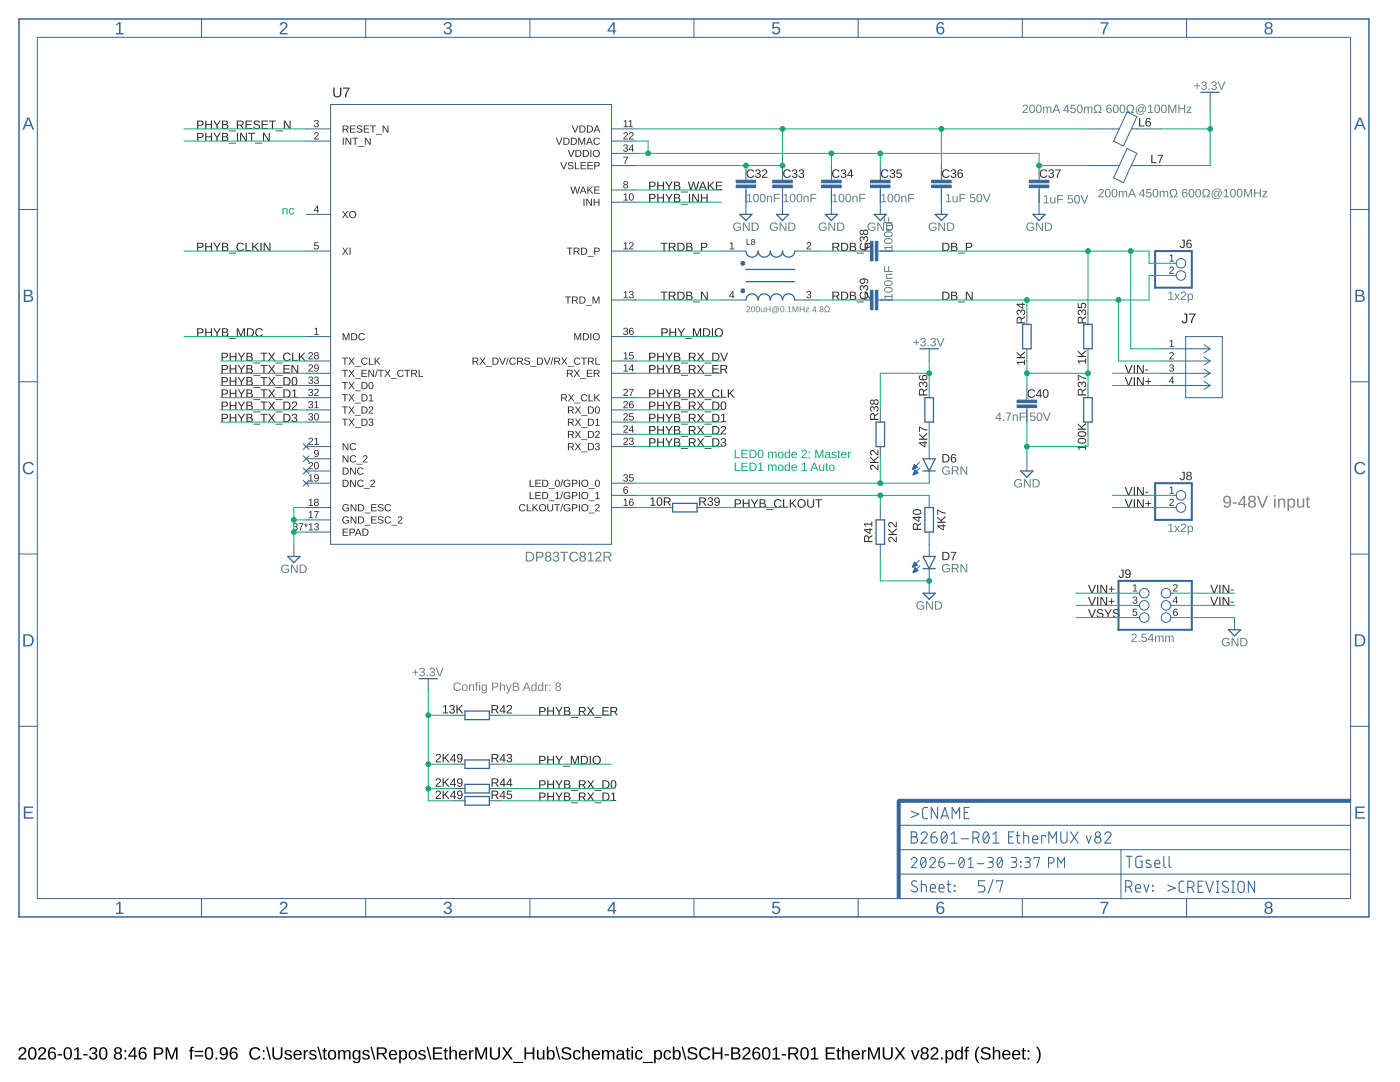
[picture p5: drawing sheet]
<svg xmlns="http://www.w3.org/2000/svg" width="279mm" height="216mm" viewBox="0 0 279 216" stroke-linecap="round" stroke-linejoin="round" font-family="sans-serif">
<path d="M3.9 209.1a.79 .79 0 0 1 1.3 .2 .79 .79 0 0 1-.5 1.1l-.7 .7h1.3v.3h-1.6a2.08 2.08 0 0 1 1-1.3 .48 .48 0 0 0 .1-.8 .48 .48 0 0 0-.8 .3h-.3zM6 209.1a.91 .91 0 0 1 1 .1 .91 .91 0 0 1 .3 1 .89 .89 0 0 1-.4 1.1 .89 .89 0 0 1-1.1-.2l-.2-.5v-.8zM6.1 209.3a1.65 1.65 0 0 0 .2 1.9h.1a1.12 1.12 0 0 0 .5-1.6l-.3-.4zM7.9 209.1a.79 .79 0 0 1 1.2 .2 .79 .79 0 0 1-.5 1.1l-.7 .7h1.3v.3h-1.6a2.08 2.08 0 0 1 1-1.3 .48 .48 0 0 0 .1-.8 .48 .48 0 0 0-.8 .3h-.3zM10 209.1a.76 .76 0 0 1 1.1 .3l-.3 .1a.51 .51 0 0 0-.6-.3 .51 .51 0 0 0-.3 .7v.3a.79 .79 0 0 1 1.1 0 .79 .79 0 0 1-.1 1.1 .79 .79 0 0 1-1.1-.2 1.85 1.85 0 0 1 .2-2zM9.8 210.6a.55 .55 0 0 0 1.1 0 .55 .55 0 0 0-1.1 0zM11.5 210.3h.9v.3h-.9zM13 209.1a.91 .91 0 0 1 1.1 .1 .91 .91 0 0 1 .3 1 .89 .89 0 0 1-.4 1.1 .89 .89 0 0 1-1.1-.2l-.2-.5v-.8zM13.2 209.3a1.65 1.65 0 0 0 .1 1.9h.2a1.12 1.12 0 0 0 .5-1.6l-.3-.4zM14.8 209.4l.6-.4h.3v2.1h.6v.3h-1.5v-.3h.6v-1.8l-.6 .4zM16.6 210.3h.9v.3h-.9zM18.1 209.1a.74 .74 0 0 1 .9-.1 .74 .74 0 0 1 .3 1l-.4 .2a.66 .66 0 0 1 .5 .7 .66 .66 0 0 1-.8 .5l-.7-.2-.1-.4h.3a.49 .49 0 0 0 .7 .4 .49 .49 0 0 0 .2-.8l-.6-.1v-.3a.47 .47 0 0 0 .6-.2 .47 .47 0 0 0-.3-.6 .47 .47 0 0 0-.6 .4h-.3zM20.1 209.1a.91 .91 0 0 1 1.1 .1 .91 .91 0 0 1 .2 1 .89 .89 0 0 1-.3 1.1 .89 .89 0 0 1-1.1-.2l-.2-.5v-.8zM20.3 209.3a1.65 1.65 0 0 0 .1 1.9h.2a1.12 1.12 0 0 0 .5-1.6l-.3-.4zM23 209.1a.74 .74 0 0 1 .9-.1 .74 .74 0 0 1 .3 .9l-.3 .2a.71 .71 0 0 1 .4 1 .71 .71 0 0 1-1 .3 .66 .66 0 0 1-.6-.6 .66 .66 0 0 1 .5-.7l-.4-.3v-.4zM23.1 209.6a.45 .45 0 0 0 .9 0 .45 .45 0 0 0-.9 0zM23 210.7a.51 .51 0 0 0 1 0 .51 .51 0 0 0-1 0zM24.8 209.5h.4v.4h-.4zM24.8 211.1h.4v.3h-.4zM26.7 209h.3v1.6h.4v.3h-.4v.5h-.3v-.5h-1.1v-.3zM26.7 209.3l-.8 1.3h.8zM28 209.1a.76 .76 0 0 1 1.2 .3l-.3 .1a.51 .51 0 0 0-.6-.3 .51 .51 0 0 0-.3 .7v.3a.79 .79 0 0 1 1.1 0 .79 .79 0 0 1-.1 1.1 .79 .79 0 0 1-1.1-.2 1.85 1.85 0 0 1 .1-2zM27.9 210.6a.55 .55 0 0 0 1.1 0 .55 .55 0 0 0-1.1 0zM30.7 209a2.12 2.12 0 0 1 1.7 .2 .76 .76 0 0 1 .1 .8 .76 .76 0 0 1-.7 .5h-.8v.9h-.3zM31 209.2v1h1a.49 .49 0 0 0 0-.9zM33.1 209h.4l.8 2.1 .7-2.1h.4v2.4h-.3v-2.1l-.7 2.1h-.3l-.8-2.1 .1 2.1h-.3zM38.1 209l.6-.1v.2l-.4 .1v.3h.4v.3h-.4v1.6h-.3v-1.6h-.3v-.3h.3zM38.8 209.7h1.8v.2h-1.8zM38.8 210.6h1.8v.2h-1.8zM41.2 209.1a.91 .91 0 0 1 1.1 .1 .91 .91 0 0 1 .3 1 .89 .89 0 0 1-.4 1.1 .89 .89 0 0 1-1.1-.2l-.2-.5v-.8zM41.4 209.3a1.65 1.65 0 0 0 .1 1.9h.2a1.12 1.12 0 0 0 .5-1.6l-.3-.4zM43 211h.4v.4h-.4zM44.1 209.2a.89 .89 0 0 1 1.1-.1 .89 .89 0 0 1 .3 1 .94 .94 0 0 1-.3 1.1 .94 .94 0 0 1-1.2 0l-.1-.3h.3a.52 .52 0 0 0 .6 .2 .52 .52 0 0 0 .3-.6l.1-.3a.78 .78 0 0 1-1.2 .1 .78 .78 0 0 1 .1-1.1zM44.1 209.8a.54 .54 0 0 0 1 0 .54 .54 0 0 0-1 0zM46.2 209.1a.76 .76 0 0 1 1.2 .3l-.3 .1a.51 .51 0 0 0-.7-.3 .51 .51 0 0 0-.3 .7v.3a.79 .79 0 0 1 1.2 0 .79 .79 0 0 1-.1 1.1 .79 .79 0 0 1-1.2-.2 1.85 1.85 0 0 1 .2-2zM46.1 210.6a.52 .52 0 0 0 1 0 .52 .52 0 0 0-1 0zM50.1 209.3a1.21 1.21 0 0 1 1.9 .2l-.3 .2a.87 .87 0 0 0-1.2-.4 .87 .87 0 0 0-.4 1.2 .84 .84 0 0 0 .7 .7 .84 .84 0 0 0 .9-.5l.3 .1a1.25 1.25 0 0 1-1.9 .4 1.25 1.25 0 0 1 0-1.9zM52.4 209.5h.4v.4h-.4zM52.4 211.1h.4v.3h-.4zM53.1 208.9h.3l.7 2.5h-.3zM54.4 209h.3v1.5a.68 .68 0 0 0 .7 .7 .68 .68 0 0 0 .6-.7v-1.5h.4v1.5a1.01 1.01 0 0 1-1 .9 1.01 1.01 0 0 1-1-.9zM57 209.6a.85 .85 0 0 1 1.2 .4h-.2a.39 .39 0 0 0-.5-.3 .39 .39 0 0 0-.3 .5l.2 .1a.67 .67 0 0 1 .7 .2 .67 .67 0 0 1 .1 .7 .91 .91 0 0 1-1.5-.2l.3-.1a.45 .45 0 0 0 .5 .4 .45 .45 0 0 0 .4-.6h-.1a.82 .82 0 0 1-1-.8zM58.8 209.8a.85 .85 0 0 1 1-.2 .85 .85 0 0 1 .4 .9h-1.3a.54 .54 0 0 0 .3 .7 .54 .54 0 0 0 .7-.3l.3 .1a.89 .89 0 0 1-1.2 .4 .89 .89 0 0 1-.4-1.2zM59 209.9l-.1 .4h1l-.3-.5zM60.6 209.5h.3v.4l.2-.3 .4-.1v.3h-.3l-.2 .3-.1 1.3h-.3zM61.9 209.6a.85 .85 0 0 1 1.3 .4h-.3a.39 .39 0 0 0-.5-.3 .39 .39 0 0 0-.3 .5l.2 .1a.67 .67 0 0 1 .7 .2 .67 .67 0 0 1 .1 .7 .91 .91 0 0 1-1.5-.2l.3-.1a.45 .45 0 0 0 .6 .4 .45 .45 0 0 0 .3-.6h-.1a.82 .82 0 0 1-1-.8zM63.3 208.9h.3l.7 2.5h-.3zM64.7 209.1h.2v.4h.3v.3h-.3v1.2l.1 .2h.3v.2h-.6l-.1-.1v-1.5h-.2v-.3h.2zM65.6 209.8a.89 .89 0 0 1 1.2-.1 .89 .89 0 0 1 .3 1.1 .89 .89 0 0 1-1.3 .6 .89 .89 0 0 1-.3-1.3zM66 209.8a.86 .86 0 0 0 .3 1.4 .79 .79 0 0 0 .5-.7 .79 .79 0 0 0-.5-.8zM67.5 209.5h.3v.4a.58 .58 0 0 1 .5-.4 .58 .58 0 0 1 .6 .4 .58 .58 0 0 1 .6-.4 .58 .58 0 0 1 .5 .7v1.2h-.3l-.1-1.4a.41 .41 0 0 0-.5-.2 .41 .41 0 0 0-.2 .5v1.1h-.3v-1.4a.41 .41 0 0 0-.6-.2 .41 .41 0 0 0-.2 .5v1.1h-.3zM70.5 209.8a.66 .66 0 0 1 1.1 .1v-.4h.3v1.9a.79 .79 0 0 1-.6 .7 .79 .79 0 0 1-.9-.4l.3-.1 .4 .3a.59 .59 0 0 0 .5-.8 .7 .7 0 0 1-.9 .3 .7 .7 0 0 1-.4-.9zM70.8 209.9a.87 .87 0 0 0 .3 1.3 .78 .78 0 0 0 .5-.7 .78 .78 0 0 0-.5-.8zM72.5 209.6a.85 .85 0 0 1 1.3 .4h-.3a.39 .39 0 0 0-.5-.3 .39 .39 0 0 0-.3 .5l.2 .1a.67 .67 0 0 1 .7 .2 .67 .67 0 0 1 .1 .7 .91 .91 0 0 1-1.4-.2l.2-.1a.45 .45 0 0 0 .6 .4 .45 .45 0 0 0 .3-.6h-.1a.82 .82 0 0 1-.9-.8zM73.9 208.9h.3l.7 2.5h-.3zM75.2 209h1.1a.7 .7 0 0 1 .9 .5 .7 .7 0 0 1-.6 .9l.7 1h-.4l-.6-1h-.8v1h-.3zM75.5 209.2v.9h.8a.46 .46 0 0 0 .6-.4 .46 .46 0 0 0-.6-.5zM77.8 209.8a.85 .85 0 0 1 1.1-.2 .85 .85 0 0 1 .4 .9h-1.4a.54 .54 0 0 0 .4 .7 .54 .54 0 0 0 .6-.3l.3 .1a.89 .89 0 0 1-1.2 .4 .89 .89 0 0 1-.4-1.2zM78.1 209.9l-.2 .4h1l-.3-.5zM79.7 209.5h.3v.3a.71 .71 0 0 1 .9-.2 .71 .71 0 0 1 .3 .9 .76 .76 0 0 1-.9 .9l-.3-.3v1h-.3zM80.2 209.8a.84 .84 0 0 0 .3 1.4 .83 .83 0 0 0 0-1.4zM81.8 209.8a.89 .89 0 0 1 1.1-.1 .89 .89 0 0 1 .3 1.1 .89 .89 0 0 1-1.2 .6 .89 .89 0 0 1-.4-1.3zM82.1 209.8a.86 .86 0 0 0 .3 1.4 .79 .79 0 0 0 .5-.7 .79 .79 0 0 0-.5-.8zM83.7 209.6a.85 .85 0 0 1 1.3 .4h-.3a.39 .39 0 0 0-.5-.3 .39 .39 0 0 0-.3 .5l.2 .1a.67 .67 0 0 1 .7 .2 .67 .67 0 0 1 .1 .7 .91 .91 0 0 1-1.4-.2l.2-.1a.45 .45 0 0 0 .6 .4 .45 .45 0 0 0 .3-.6h-.1a.82 .82 0 0 1-.9-.8zM85.1 208.9h.3l.7 2.5h-.3zM86.4 209h1.8v.2h-1.5v.8h1.4v.3h-1.4v.8h1.6v.3h-1.9zM88.8 209.1h.2v.4h.4v.3h-.4v1.2l.1 .2h.3v.2h-.5l-.1-.1-.1-1.5h-.2v-.3h.2zM89.7 208.9h.3v1a.63 .63 0 0 1 .7-.4 .63 .63 0 0 1 .5 .7v1.2h-.3v-1.2a.45 .45 0 0 0-.5-.5 .45 .45 0 0 0-.4 .6v1.1h-.3zM91.8 209.8a.85 .85 0 0 1 1-.2 .85 .85 0 0 1 .4 .9h-1.3a.54 .54 0 0 0 .3 .7 .54 .54 0 0 0 .7-.3l.3 .1a.89 .89 0 0 1-1.2 .4 .89 .89 0 0 1-.4-1.2zM92 209.9l-.1 .4h1l-.3-.5zM93.6 209.5h.3v.4l.2-.3 .4-.1v.3h-.3l-.2 .3-.1 1.3h-.3zM94.8 209h.5l.7 2.1 .8-2.1h.4v2.4h-.3v-2.1l-.8 2.1h-.2l-.8-2.1v2.1h-.3zM97.8 209h.3v1.5a.68 .68 0 0 0 .7 .7 .68 .68 0 0 0 .7-.7v-1.5h.3v1.5a1.01 1.01 0 0 1-1 .9 1.01 1.01 0 0 1-1-.9zM100.2 209h.4l.6 .9 .7-.9h.4l-.9 1.1 .9 1.3h-.3l-.8-1.1-.7 1.1h-.4l1-1.3zM102.4 211.9h2v.2h-2zM104.7 209h.3v1h1.3v-1h.3v2.4h-.3v-1.1h-1.3v1.1h-.3zM107.2 209.5h.3v1.2a.45 .45 0 0 0 .5 .5 .45 .45 0 0 0 .3-.6v-1.1h.3l.1 1.9h-.3v-.3a.63 .63 0 0 1-.8 .3 .63 .63 0 0 1-.4-.6zM109.1 208.9h.3v.9a.71 .71 0 0 1 1-.2 .71 .71 0 0 1 .3 .9 .76 .76 0 0 1-.9 .9l-.4-.3v.3h-.3zM109.7 209.8a.84 .84 0 0 0 .2 1.4 .83 .83 0 0 0 0-1.4zM110.9 208.9h.2l.7 2.5h-.2zM112.2 209.2a1.11 1.11 0 0 1 1.8 .3l-.3 .1a.63 .63 0 0 0-.7-.4 .63 .63 0 0 0-.5 .5l.6 .3a.75 .75 0 0 1 .9 .8 .75 .75 0 0 1-1 .6 .89 .89 0 0 1-1-.6h.3a.78 .78 0 0 0 .7 .4 .78 .78 0 0 0 .7-.4 1.74 1.74 0 0 0-1.3-.7l-.3-.4zM114.6 209.8a.76 .76 0 0 1 1.3 .3h-.4a.48 .48 0 0 0-.6-.3 .48 .48 0 0 0-.2 .7 .48 .48 0 0 0 .2 .6 .48 .48 0 0 0 .7-.3l.3 .1a.79 .79 0 0 1-1 .5 .79 .79 0 0 1-.6-.9zM116.2 208.9h.3v1a.63 .63 0 0 1 .7-.4 .63 .63 0 0 1 .5 .7v1.2h-.3v-1.2a.45 .45 0 0 0-.5-.5 .45 .45 0 0 0-.4 .6v1.1h-.3zM118.3 209.8a.85 .85 0 0 1 1-.2 .85 .85 0 0 1 .4 .9h-1.3a.54 .54 0 0 0 .3 .7 .54 .54 0 0 0 .7-.3l.3 .1a.89 .89 0 0 1-1.2 .4 .89 .89 0 0 1-.4-1.2zM118.6 209.9l-.2 .4h1l-.3-.5zM120.1 209.5h.3v.4a.58 .58 0 0 1 .6-.4 .58 .58 0 0 1 .5 .4 .58 .58 0 0 1 .7-.4 .58 .58 0 0 1 .4 .7v1.2h-.3v-1.4a.41 .41 0 0 0-.6-.2 .41 .41 0 0 0-.2 .5v1.1h-.3v-1.4a.41 .41 0 0 0-.5-.2 .41 .41 0 0 0-.2 .5v1.1h-.4zM123.3 209.6a.74 .74 0 0 1 .8-.1 .74 .74 0 0 1 .4 .6v1l.3 .1v.2h-.4l-.2-.3a.63 .63 0 0 1-.8 .4 .63 .63 0 0 1-.4-.8 .63 .63 0 0 1 .8-.4h.4a.42 .42 0 0 0-.3-.6 .42 .42 0 0 0-.5 .3h-.3zM123.4 210.6a.39 .39 0 0 0 .1 .6 .39 .39 0 0 0 .6-.2l.1-.5zM125.2 209.1h.2v.4h.3v.3h-.3v1.2l.1 .2h.3v.2h-.6l-.1-.1v-1.5h-.2v-.3h.2zM126 208.9h.3v.2h-.3zM126 209.5h.3v1.9h-.3zM126.9 209.8a.76 .76 0 0 1 1.3 .3h-.3a.48 .48 0 0 0-.6-.3 .48 .48 0 0 0-.2 .7 .48 .48 0 0 0 .2 .6 .48 .48 0 0 0 .6-.3l.4 .1a.79 .79 0 0 1-1 .5 .79 .79 0 0 1-.6-.9zM128.3 211.9h2v.2h-2zM130.5 209.5h.3l.1 .3a.71 .71 0 0 1 .9-.2 .71 .71 0 0 1 .3 .9 .76 .76 0 0 1-.9 .9l-.3-.3v1h-.4zM131.1 209.8a.84 .84 0 0 0 .3 1.4 .83 .83 0 0 0 0-1.4zM132.6 209.8a.76 .76 0 0 1 1.3 .3h-.3a.48 .48 0 0 0-.6-.3 .48 .48 0 0 0-.2 .7 .48 .48 0 0 0 .2 .6 .48 .48 0 0 0 .6-.3l.3 .1a.79 .79 0 0 1-.9 .5 .79 .79 0 0 1-.6-.9zM134.3 208.9h.3v.9a.71 .71 0 0 1 .9-.2 .71 .71 0 0 1 .4 .9 .76 .76 0 0 1-.9 .9l-.4-.3v.3h-.3zM134.8 209.8a.84 .84 0 0 0 .3 1.4 .83 .83 0 0 0 0-1.4zM136 208.9h.3l.7 2.5h-.3zM137.4 209.2a1.11 1.11 0 0 1 1.7 .3l-.3 .1a.63 .63 0 0 0-.6-.4 .63 .63 0 0 0-.6 .5l.7 .3a.75 .75 0 0 1 .9 .8 .75 .75 0 0 1-1 .6 .89 .89 0 0 1-1-.6h.3a.78 .78 0 0 0 .7 .4 .78 .78 0 0 0 .7-.4 1.74 1.74 0 0 0-1.4-.7l-.2-.4zM139.8 209.3a1.21 1.21 0 0 1 1.9 .2l-.3 .2a.87 .87 0 0 0-1.1-.4 .87 .87 0 0 0-.4 1.2 .84 .84 0 0 0 .7 .7 .84 .84 0 0 0 .9-.5l.3 .1a1.25 1.25 0 0 1-1.9 .4 1.25 1.25 0 0 1-.1-1.9zM142.2 209h.3v1h1.3v-1h.4v2.4h-.4v-1.1h-1.3v1.1h-.3zM144.6 210.3h.9v.3h-.9zM145.9 209a1.58 1.58 0 0 1 1.7 .3 .57 .57 0 0 1-.4 .8 .66 .66 0 0 1 .6 .8 .66 .66 0 0 1-.9 .5h-1zM146.2 209.2v.8h.6a.42 .42 0 0 0 .4-.1 .42 .42 0 0 0 .1-.5 1 1 0 0 0-1.1-.2zM146.2 210.3v.8h1a.43 .43 0 0 0 .2-.6l-.2-.2zM148.4 209.1a.79 .79 0 0 1 1.3 .2 .79 .79 0 0 1-.5 1.1l-.7 .7h1.3v.3h-1.6a2.08 2.08 0 0 1 1-1.3 .48 .48 0 0 0 .1-.8 .48 .48 0 0 0-.8 .3h-.3zM150.5 209.1a.76 .76 0 0 1 1.2 .3l-.3 .1a.51 .51 0 0 0-.6-.3 .51 .51 0 0 0-.3 .7l-.1 .3a.79 .79 0 0 1 1.2 0 .79 .79 0 0 1-.1 1.1 .79 .79 0 0 1-1.1-.2 1.85 1.85 0 0 1 .1-2zM150.4 210.6a.52 .52 0 0 0 1 0 .52 .52 0 0 0-1 0zM152.4 209.1a.91 .91 0 0 1 1.1 .1 .91 .91 0 0 1 .2 1 .89 .89 0 0 1-.3 1.1 .89 .89 0 0 1-1.1-.2l-.2-.5v-.8zM152.6 209.3a1.65 1.65 0 0 0 .1 1.9h.2a1.12 1.12 0 0 0 .5-1.6l-.3-.4zM154.2 209.4l.6-.4h.3v2.1h.6v.3h-1.5v-.3h.6v-1.8l-.6 .4zM156 210.3h.9v.3h-.9zM157.3 209h1.2a.7 .7 0 0 1 .8 .5 .7 .7 0 0 1-.6 .9l.7 1h-.4l-.6-1h-.8v1h-.3zM157.6 209.2v.9h.8a.46 .46 0 0 0 .6-.4 .46 .46 0 0 0-.6-.5zM160.1 209.1a.91 .91 0 0 1 1 .1 .91 .91 0 0 1 .3 1 .89 .89 0 0 1-.3 1.1 .89 .89 0 0 1-1.2-.2l-.2-.5v-.8zM160.3 209.3a1.65 1.65 0 0 0 .1 1.9h.2a1.12 1.12 0 0 0 .4-1.6l-.3-.4zM161.9 209.4l.6-.4h.2v2.1h.6v.3h-1.5v-.3h.6v-1.8l-.5 .4zM164.8 209h1.8v.2h-1.5v.8h1.4v.3h-1.4v.8h1.6v.3h-1.9zM167.2 209.1h.2v.4h.4v.3h-.4v1.2l.1 .2h.3v.2h-.5l-.1-.1-.1-1.5h-.2v-.3h.2zM168.1 208.9h.3v1a.63 .63 0 0 1 .7-.4 .63 .63 0 0 1 .5 .7v1.2h-.3v-1.2a.45 .45 0 0 0-.5-.5 .45 .45 0 0 0-.4 .6v1.1h-.3zM170.2 209.8a.85 .85 0 0 1 1-.2 .85 .85 0 0 1 .4 .9h-1.3a.54 .54 0 0 0 .3 .7 .54 .54 0 0 0 .7-.3l.3 .1a.89 .89 0 0 1-1.2 .4 .89 .89 0 0 1-.4-1.2zM170.4 209.9l-.1 .4h1l-.3-.5zM172 209.5h.3v.4l.2-.3 .4-.1v.3h-.4l-.1 .3-.1 1.3h-.3zM173.2 209h.5l.7 2.1 .8-2.1h.4v2.4h-.3v-2.1l-.8 2.1h-.2l-.8-2.1v2.1h-.3zM176.2 209h.3v1.5a.68 .68 0 0 0 .7 .7 .68 .68 0 0 0 .6-.7v-1.5h.4v1.5a1.01 1.01 0 0 1-1 .9 1.01 1.01 0 0 1-1-.9zM178.6 209h.4l.6 .9 .7-.9h.4l-.9 1.1 .9 1.3h-.3l-.8-1.1-.7 1.1h-.4l.9-1.3zM181.8 209.5h.3l.6 1.7 .5-1.7h.3l-.7 1.9h-.3zM184 209.1a.74 .74 0 0 1 .9-.1 .74 .74 0 0 1 .3 .9l-.3 .2a.71 .71 0 0 1 .4 1 .71 .71 0 0 1-1 .3 .66 .66 0 0 1-.6-.6 .66 .66 0 0 1 .5-.7l-.4-.3v-.4zM184.1 209.6a.45 .45 0 0 0 .9 0 .45 .45 0 0 0-.9 0zM184 210.7a.51 .51 0 0 0 1 0 .51 .51 0 0 0-1 0zM186 209.1a.79 .79 0 0 1 1.2 .2 .79 .79 0 0 1-.5 1.1l-.7 .7h1.3v.3h-1.6a2.08 2.08 0 0 1 1-1.3 .48 .48 0 0 0 .1-.8 .48 .48 0 0 0-.8 .3h-.3zM187.8 211h.3v.4h-.3zM188.7 209.5h.3v.3a.71 .71 0 0 1 .9-.2 .71 .71 0 0 1 .4 .9 .76 .76 0 0 1-1 .9l-.3-.3v1h-.3zM189.2 209.8a.84 .84 0 0 0 .3 1.4 .83 .83 0 0 0 0-1.4zM190.7 209.8a.67 .67 0 0 1 1.1 0v-.9h.4v2.5h-.3l-.1-.3a.71 .71 0 0 1-.9 .3 .71 .71 0 0 1-.3-.9zM191 209.9a.9 .9 0 0 0 .3 1.3 .79 .79 0 0 0 .5-.7 .79 .79 0 0 0-.5-.8zM192.8 209l.6-.1v.2l-.4 .1v.3h.4v.3h-.4v1.6h-.3v-1.6h-.3v-.3h.3zM195.2 208.9h.3a2.48 2.48 0 0 0 0 3.2 1.06 1.06 0 0 1-.9-1 2.47 2.47 0 0 1 .6-2.2zM195.9 209.2a1.11 1.11 0 0 1 1.8 .3l-.4 .1a.63 .63 0 0 0-.6-.4 .63 .63 0 0 0-.6 .5l.7 .3a.75 .75 0 0 1 .9 .8 .75 .75 0 0 1-1 .6 .89 .89 0 0 1-1-.6h.3a.78 .78 0 0 0 .7 .4 .78 .78 0 0 0 .7-.4 1.74 1.74 0 0 0-1.3-.7l-.3-.4zM198.1 208.9h.3v1a.63 .63 0 0 1 .8-.4 .63 .63 0 0 1 .4 .7v1.2h-.3v-1.2a.45 .45 0 0 0-.5-.5 .45 .45 0 0 0-.4 .6v1.1h-.3zM200.2 209.8a.85 .85 0 0 1 1-.2 .85 .85 0 0 1 .5 .9h-1.4a.54 .54 0 0 0 .4 .7 .54 .54 0 0 0 .6-.3l.3 .1a.89 .89 0 0 1-1.2 .4 .89 .89 0 0 1-.4-1.2zM200.5 209.9l-.2 .4h1l-.3-.5zM202.2 209.8a.85 .85 0 0 1 1-.2 .85 .85 0 0 1 .4 .9h-1.3a.54 .54 0 0 0 .3 .7 .54 .54 0 0 0 .7-.3l.3 .1a.89 .89 0 0 1-1.2 .4 .89 .89 0 0 1-.4-1.2zM202.4 209.9l-.1 .4h1l-.3-.5zM204.2 209.1h.2v.4h.3v.3h-.3v1.2l.1 .2h.2v.2h-.5l-.1-.1v-1.5h-.3v-.3h.3zM205.1 209.5h.3v.4h-.3zM205.1 211.1h.3v.3h-.3zM206.8 208.9a1.06 1.06 0 0 1 .8 1 2.47 2.47 0 0 1-.5 2.2h-.3a2.48 2.48 0 0 0 0-3.2z" fill="#000"/>
<g fill="#808080">
<path d="M244.3 99.1a.86 .86 0 0 1 1.1-.1 .86 .86 0 0 1 .3 1.1 .9 .9 0 0 1-.3 1 .9 .9 0 0 1-1.1 0l-.1-.3h.2a.5 .5 0 0 0 .7 .2 .5 .5 0 0 0 .3-.6v-.2a.76 .76 0 0 1-1.2 .1 .76 .76 0 0 1 .1-1.2zM244.5 99.3a.54 .54 0 0 0 .1 .8 .54 .54 0 0 0 .8-.1 .54 .54 0 0 0-.3-.8zM246 100.2h.8v.3h-.8zM248.2 98.9h.3v1.6h.3v.3h-.3v.5h-.3v-.5h-1.1v-.3zM248.2 99.3l-.8 1.2h.8zM249.3 99.1a.7 .7 0 0 1 1-.1 .7 .7 0 0 1 .1 1h-.2a.69 .69 0 0 1 .4 1 .69 .69 0 0 1-1 .3 .64 .64 0 0 1-.5-.6 .64 .64 0 0 1 .4-.6l-.4-.4v-.4zM249.4 99.5a.45 .45 0 0 0 .9 0 .45 .45 0 0 0-.9 0zM249.4 100.6a.49 .49 0 0 0 .9 0 .49 .49 0 0 0-.9 0zM250.8 98.9h.4l.8 2.1 .7-2.1h.4l-1 2.4h-.3zM254.3 98.8h.3v.3h-.3zM254.3 99.5h.3v1.8h-.3zM255 99.5h.3v.3a.61 .61 0 0 1 .7-.3 .61 .61 0 0 1 .5 .6v1.2h-.3v-1.2a.44 .44 0 0 0-.5-.4 .44 .44 0 0 0-.4 .5v1.1h-.3zM256.9 99.5h.3v.3a.69 .69 0 0 1 .9-.3 .69 .69 0 0 1 .4 .9 .73 .73 0 0 1-.9 .9l-.4-.3v1h-.3zM257.5 99.8a.87 .87 0 0 0 .2 1.3 .8 .8 0 0 0 0-1.4zM258.8 99.5h.3v1.1a.44 .44 0 0 0 .5 .5 .44 .44 0 0 0 .4-.6v-1h.3v1.8h-.3v-.3a.61 .61 0 0 1-.7 .3 .61 .61 0 0 1-.5-.6zM260.9 99.1h.2v.4h.3v.2h-.3v1.1l.1 .3h.3v.2h-.5l-.2-.2v-1.4h-.2v-.2h.2z"/>
<path d="M90.7 136.4a.83 .83 0 0 1 1.3 .2l-.2 .1a.61 .61 0 0 0-.9-.1 .61 .61 0 0 0 0 .9 .61 .61 0 0 0 .9-.1h.2a.85 .85 0 0 1-1.3 .3 .85 .85 0 0 1 0-1.3zM92.3 136.7a.62 .62 0 0 1 .9 .1 .62 .62 0 0 1-.1 .9 .62 .62 0 0 1-.8-.1zM92.5 136.8l-.1 .6 .2 .3a.47 .47 0 0 0 .5-.5 .47 .47 0 0 0-.5-.5zM93.6 136.6h.2v.2a.43 .43 0 0 1 .5-.2 .43 .43 0 0 1 .3 .4v.9h-.2v-.9a.31 .31 0 0 0-.3-.3 .31 .31 0 0 0-.3 .4v.8h-.2zM95.1 136.2l.3-.1v.2l-.2 .1v.2h.2v.1h-.2v1.2h-.2v-1.2h-.2zM95.6 136.1h.2v.2h-.2zM95.6 136.6h.2v1.3h-.2zM96.2 136.7l.4-.1 .3 .2 .1-.2 .2 .1a1.84 1.84 0 0 1-.3 1.6h-.5l-.3-.3 .5 .2a.4 .4 0 0 0 .3-.6 .52 .52 0 0 1-.7 .2 .52 .52 0 0 1-.1-.8zM96.4 136.8l-.1 .6a.37 .37 0 0 0 .5 .2 .37 .37 0 0 0 .1-.5l-.2-.4zM98.2 136.2h.7a.51 .51 0 0 1 .6 .5 .51 .51 0 0 1-.6 .5h-.5v.7h-.2zM98.4 136.4v.6h.7a.33 .33 0 0 0 0-.6zM99.8 136.1h.2v.7a.43 .43 0 0 1 .5-.2 .43 .43 0 0 1 .3 .4v.9h-.2v-.9a.31 .31 0 0 0-.4-.3 .31 .31 0 0 0-.2 .4v.8h-.2zM100.9 136.6h.3l.4 1 .3-1h.2l-.4 1.3a.52 .52 0 0 1-.7 .4v-.1h.2l.3-.3zM102.3 136.2h1l.2 .2v.3l-.3 .3a.45 .45 0 0 1 .4 .5 .45 .45 0 0 1-.6 .4h-.7zM102.6 136.4v.5l.7-.1-.1-.4zM102.6 137.1v.6h.6l.2-.2-.2-.4zM105 136.2h.2l.7 1.7h-.2l-.2-.5h-.8l-.2 .5h-.2zM105.1 136.4l-.3 .8h.6zM106.1 136.7l.4-.1 .4 .2v-.7h.2v1.8h-.2v-.2a.49 .49 0 0 1-.6 .1 .49 .49 0 0 1-.3-.6zM106.3 136.8l-.1 .6 .2 .3a.47 .47 0 0 0 .5-.5 .47 .47 0 0 0-.5-.5zM107.5 136.7l.3-.1 .4 .2v-.7h.2v1.8h-.2v-.2a.49 .49 0 0 1-.6 .1 .49 .49 0 0 1-.3-.6zM107.6 136.8v.6l.1 .3a.47 .47 0 0 0 .5-.5 .47 .47 0 0 0-.5-.5zM108.7 136.6h.2l.1 .2 .1-.2h.3v.2h-.3l-.1 .2v.9h-.2zM109.6 136.6h.2v.2h-.2zM109.6 137.6h.2v.3h-.2zM111 136.3a.49 .49 0 0 1 .7-.1 .49 .49 0 0 1 .1 .7l-.2 .1a.48 .48 0 0 1 .2 .7 .48 .48 0 0 1-.8 0 .48 .48 0 0 1 .2-.7l-.3-.3zM111.1 136.6a.31 .31 0 0 0 .6 0 .31 .31 0 0 0-.6 0zM111.1 137.4a.35 .35 0 0 0 .7 0 .35 .35 0 0 0-.7 0z"/>
</g>
<g fill="#5e897b">
<path d="M164.7 61.2a.57 .57 0 0 1 .8 .1 .57 .57 0 0 1-.3 .9h.4v.1h-.5v-.2a.42 .42 0 0 0 .4-.5 .42 .42 0 0 0-.5-.3 .42 .42 0 0 0-.3 .5l.3 .5h-.5v-.1h.4l-.4-.4z"/>
<path d="M104.9 110.1a1.22 1.22 0 0 1 1.7 .7 .95 .95 0 0 1-.9 1.2h-.8zM105.2 110.3v1.5a.82 .82 0 0 0 1.1-.7 .82 .82 0 0 0-1.1-.8zM107 110.1h.8a.6 .6 0 0 1 .7 .6 .6 .6 0 0 1-.7 .6h-.6v.7h-.2zM107.2 110.3v.8l.8-.1a.39 .39 0 0 0 0-.6zM109 110.2a.56 .56 0 0 1 .8 0 .56 .56 0 0 1-.1 .8 .59 .59 0 0 1 .2 .9 .59 .59 0 0 1-.9 .1 .52 .52 0 0 1-.3-.5 .52 .52 0 0 1 .4-.5l-.3-.3zM109 110.6a.4 .4 0 0 0 .8 0 .4 .4 0 0 0-.8 0zM109 111.5a.4 .4 0 0 0 .8 0 .4 .4 0 0 0-.8 0zM110.5 110.2a.55 .55 0 0 1 .9 0 .55 .55 0 0 1-.2 .9 .57 .57 0 0 1 .3 .8 .57 .57 0 0 1-.9 .1l-.3-.5h.2a.39 .39 0 0 0 .6 .4 .39 .39 0 0 0 .1-.6l-.4-.1v-.2a.38 .38 0 0 0 .5-.2 .38 .38 0 0 0-.3-.5 .38 .38 0 0 0-.4 .3h-.3zM111.8 110.1h1.6v.2h-.7v1.7h-.2v-1.7h-.7zM113.9 110.3a.97 .97 0 0 1 1.5 .3h-.3a.72 .72 0 0 0-1-.2 .72 .72 0 0 0-.1 1.1l.4 .3a.67 .67 0 0 0 .8-.3l.2 .1a.99 .99 0 0 1-1.5 .3 .99 .99 0 0 1 0-1.6zM115.8 110.2a.56 .56 0 0 1 .9 0 .56 .56 0 0 1-.1 .8 .59 .59 0 0 1 .2 .9 .59 .59 0 0 1-.9 .1 .52 .52 0 0 1-.3-.5 .52 .52 0 0 1 .4-.5l-.3-.3zM115.9 110.6a.36 .36 0 0 0 .7 0 .36 .36 0 0 0-.7 0zM115.9 111.5a.4 .4 0 0 0 .8 0 .4 .4 0 0 0-.8 0zM117.3 110.4l.7-.3v1.7h.5v.2h-1.2v-.2h.5v-1.5l-.5 .4zM119 110.2a.63 .63 0 0 1 1 .1 .63 .63 0 0 1-.4 1l-.6 .5h1.1v.2h-1.3l.1-.3 .4-.4a.52 .52 0 0 0 .4-.5 .52 .52 0 0 0-.3-.5l-.2 .1-.2 .2h-.2zM120.4 110.1h.9a.56 .56 0 0 1 .7 .4 .56 .56 0 0 1-.4 .7l.5 .8h-.3l-.5-.8h-.6v.8h-.3zM120.7 110.3v.7h.6a.37 .37 0 0 0 .5-.3 .37 .37 0 0 0-.5-.4z"/>
<path d="M149.1 61.2a.4 .4 0 0 1 .6 .2 .4 .4 0 0 1-.4 .5l-.2 .3h.6v.1h-.8l.5-.6a.23 .23 0 0 0 .1-.4 .23 .23 0 0 0-.4 .1h-.1zM150 61.3a.55 .55 0 0 1 .7 .1 .55 .55 0 0 1-.1 .8 .55 .55 0 0 1-.7-.2 .55 .55 0 0 1 .1-.7zM150.2 61.3a.51 .51 0 0 0-.2 .5 .51 .51 0 0 0 .4 .4 .51 .51 0 0 0 .2-.6 .51 .51 0 0 0-.4-.3zM150.9 61.3a.55 .55 0 0 1 .8 .1 .55 .55 0 0 1-.1 .8 .55 .55 0 0 1-.8-.2 .55 .55 0 0 1 .1-.7zM151.1 61.3a.51 .51 0 0 0-.2 .5 .51 .51 0 0 0 .5 .4 .51 .51 0 0 0 .1-.6 .51 .51 0 0 0-.4-.3zM151.8 61.4h.2v.6a.22 .22 0 0 0 .2 .2 .22 .22 0 0 0 .2-.3v-.5h.2v.9h-.2v-.2a.31 .31 0 0 1-.3 .2 .31 .31 0 0 1-.3-.3zM152.8 61.1h.2v.5h.6v-.5h.2v1.2h-.2v-.5h-.6v.5h-.2zM154.3 61.3a.65 .65 0 0 1 1-.1 .65 .65 0 0 1-.2 1l-.1-.2a.36 .36 0 0 1-.6 .1 .36 .36 0 0 1 .1-.6l.3-.1 .2 .1 .2-.1-.1 .7a.54 .54 0 0 0 .1-.9 .54 .54 0 0 0-.8 .2 .63 .63 0 0 0-.1 .9 .63 .63 0 0 0 .9 0 .69 .69 0 0 1-1 0 .69 .69 0 0 1 .1-1zM154.4 61.8a.3 .3 0 0 0 .6 0 .3 .3 0 0 0-.6 0zM155.8 61.3a.55 .55 0 0 1 .7 .1 .55 .55 0 0 1-.1 .8 .55 .55 0 0 1-.7-.2 .55 .55 0 0 1 .1-.7zM156 61.3a.51 .51 0 0 0-.2 .5 .51 .51 0 0 0 .4 .4 .51 .51 0 0 0 .2-.6 .51 .51 0 0 0-.4-.3zM156.8 62.1h.1v.2h-.1zM157.2 61.3l.5-.2v1.1h.3v.1h-.8v-.1h.3v-.9l-.3 .2zM158.2 61.1h.2l.4 1 .3-1h.2v1.2h-.1v-1l-.4 1h-.1l-.4-1v1h-.1zM159.6 61.1h.2v.5h.6v-.5h.2v1.2h-.2v-.5h-.6v.5h-.2zM160.8 61.4h.7l-.5 .8h.5v.1h-.7l.5-.8h-.5zM162.6 61.1h.2v.8h.1l-.1 .1v.3h-.2v-.3h-.5zM162.6 61.3l-.4 .6h.4zM163.1 62.1h.2v.2h-.2zM163.7 61.2a.34 .34 0 0 1 .5-.1 .34 .34 0 0 1-.1 .6 .34 .34 0 0 1 .1 .5 .34 .34 0 0 1-.5 0 .34 .34 0 0 1 .1-.5l-.2-.2zM163.7 61.4a.25 .25 0 0 0 .5 0 .25 .25 0 0 0-.5 0zM163.7 62a.25 .25 0 0 0 .5 0 .25 .25 0 0 0-.5 0z"/>
<path d="M176.5 49.3h1.4v-.4h.2v1h-.2v-.4h-1.2l.2 .4h-.2zM176.5 47.8a.99 .99 0 0 1 1.6 .3 .92 .92 0 0 1-.8 .6 .92 .92 0 0 1-.9-.6zM176.6 47.9a.64 .64 0 0 0 .4 .6 .64 .64 0 0 0 .7-.1 .35 .35 0 0 0 .3-.4 .35 .35 0 0 0-.5-.3l-.6 .1zM176.5 46.4a.99 .99 0 0 1 1.6 .3 .92 .92 0 0 1-.8 .6 .92 .92 0 0 1-.9-.6zM176.6 46.6a.64 .64 0 0 0 .4 .5 .64 .64 0 0 0 .7 0 .35 .35 0 0 0 .3-.5 .35 .35 0 0 0-.5-.2h-.6zM176.9 45l1.2-.1v.2h-.8a.31 .31 0 0 0-.3 .3 .31 .31 0 0 0 .4 .3h.7v.2h-1.3v-.2h.3l-.3-.3zM176.5 43.4h.1v.9h.7v-.9h.1v.9h.7v.2h-1.6z"/>
<path d="M176.5 59h1.4v-.4h.2v1.1h-.2v-.5h-1.2l.2 .4h-.2zM176.5 57.5a.99 .99 0 0 1 1.6 .3 .92 .92 0 0 1-.8 .6 .92 .92 0 0 1-.9-.6zM176.6 57.7a.64 .64 0 0 0 .4 .5 .64 .64 0 0 0 .7 0 .35 .35 0 0 0 .3-.5 .35 .35 0 0 0-.5-.2h-.6zM176.5 56.2a.99 .99 0 0 1 1.6 .3 .92 .92 0 0 1-.8 .6 .92 .92 0 0 1-.9-.6zM176.6 56.3a.64 .64 0 0 0 .4 .6 .64 .64 0 0 0 .7-.1 .35 .35 0 0 0 .3-.4 .35 .35 0 0 0-.5-.3l-.6 .1zM176.9 54.7l1.2-.1v.3h-.8a.31 .31 0 0 0-.3 .3 .31 .31 0 0 0 .4 .2h.7v.3h-1.3v-.2h.3l-.3-.3zM176.5 53.1h.1v1h.7v-1h.1v1h.7v.2h-1.6z"/>
<path d="M56.3 112.9a.87 .87 0 0 1 1.3 .1l-.2 .1a.66 .66 0 0 0-.9 0 .66 .66 0 0 0 0 .9 .66 .66 0 0 0 .9 .1l.1-.4h-.5v-.2h.7v.6a.91 .91 0 0 1-1.3 .1 .91 .91 0 0 1-.1-1.3zM58.1 112.7h.2l.9 1.4v-1.4h.2v1.6h-.3l-.8-1.4v1.4h-.2zM59.8 112.7h.6a.83 .83 0 0 1 .8 .8 .83 .83 0 0 1-.8 .8h-.6zM60 112.8v1.3a.7 .7 0 0 0 1-.6 .7 .7 0 0 0-1-.7z"/>
<path d="M204.3 21a.53 .53 0 0 1 .8 .1 .53 .53 0 0 1-.3 .8l-.5 .5h.9v.2h-1.1v-.3l.5-.5a.36 .36 0 0 0 .3-.5 .36 .36 0 0 0-.6-.1l-.2 .1zM205.6 21a.62 .62 0 0 1 .8 0 .62 .62 0 0 1 .2 .7 .62 .62 0 0 1-.6 .9 .62 .62 0 0 1-.6-.9zM205.8 21.1a.94 .94 0 0 0 .2 1.3 .83 .83 0 0 0 0-1.4zM207 21a.62 .62 0 0 1 .7 0 .62 .62 0 0 1 .2 .7 .62 .62 0 0 1-.6 .9 .62 .62 0 0 1-.6-.9zM207.2 21.1a.94 .94 0 0 0 .1 1.3 .83 .83 0 0 0 0-1.4zM208.1 21.3h.2l.1 .2a.39 .39 0 0 1 .3-.2 .39 .39 0 0 1 .4 .2 .39 .39 0 0 1 .5-.2 .39 .39 0 0 1 .2 .4v.9h-.2v-1l-.2-.2-.3 .2v1h-.2v-1l-.4-.2-.1 .2v1h-.2zM210.7 20.9h.2l.7 1.7h-.2l-.2-.5h-.8l-.2 .5h-.2zM210.8 21.1l-.3 .8h.6zM213 20.9h.2v1.1h.2v.2h-.2v.4h-.2v-.4h-.8zM213 21.1l-.6 .9h.6zM213.7 20.9h.9v.2h-.7l-.1 .5a.57 .57 0 0 1 .9 .3 .57 .57 0 0 1-.4 .7 .57 .57 0 0 1-.7-.4h.2a.37 .37 0 0 0 .5 .1 .37 .37 0 0 0 .1-.5 .37 .37 0 0 0-.6 0h-.2zM215.2 21a.62 .62 0 0 1 .7 0 .62 .62 0 0 1 .2 .7 .62 .62 0 0 1-.6 .9 .62 .62 0 0 1-.6-.9zM215.3 21.1a.94 .94 0 0 0 .2 1.3 .83 .83 0 0 0 0-1.4zM216.3 21.3h.2v.2a.39 .39 0 0 1 .4-.2 .39 .39 0 0 1 .4 .2 .39 .39 0 0 1 .4-.2 .39 .39 0 0 1 .3 .4v.9h-.2v-1l-.2-.2-.3 .2v1h-.2v-1l-.4-.2-.1 .2-.1 1h-.2z"/>
<path d="M218.5 21.1a.8 .8 0 0 1 1.3 .1 .8 .8 0 0 1-.5 1.2h.6v.2h-.7v-.3a.62 .62 0 0 0 .4-1 .62 .62 0 0 0-1 0 .62 .62 0 0 0 .4 1v.3h-.7v-.2h.5a.84 .84 0 0 1-.3-1.3zM221 21l.2-.1a.48 .48 0 0 1 .6 .3h-.2l-.1-.1a.46 .46 0 0 0-.4 .1 .46 .46 0 0 0-.1 .5 .53 .53 0 0 1 .8 .1 .53 .53 0 0 1-.2 .8 .53 .53 0 0 1-.8-.4v-.7zM221 22a.36 .36 0 0 0 .7 0 .36 .36 0 0 0-.7 0zM222.3 21a.62 .62 0 0 1 .8 0 .62 .62 0 0 1 .1 .7 .62 .62 0 0 1-.5 .9 .62 .62 0 0 1-.6-.9zM222.5 21.1a.94 .94 0 0 0 .2 1.3 .83 .83 0 0 0 0-1.4zM223.7 21a.62 .62 0 0 1 .7 0 .62 .62 0 0 1 .2 .7 .62 .62 0 0 1-.6 .9 .62 .62 0 0 1-.6-.9zM223.8 21.1a.94 .94 0 0 0 .2 1.3 .83 .83 0 0 0 0-1.4zM225 21.1a.8 .8 0 0 1 1.3 .1 .8 .8 0 0 1-.5 1.2h.6v.2h-.7v-.3a.62 .62 0 0 0 .4-1 .62 .62 0 0 0-1 0 .62 .62 0 0 0 .4 1v.3h-.7v-.2h.5a.84 .84 0 0 1-.3-1.3zM227.1 21.1a.91 .91 0 0 1 1.4-.1 .91 .91 0 0 1-.3 1.4h-.2v-.3a.47 .47 0 0 1-.7 .2 .47 .47 0 0 1-.1-.7 .49 .49 0 0 1 .4-.3 .49 .49 0 0 1 .5 .2v-.2h.2l-.2 1a.73 .73 0 0 0 .3-1.1 .73 .73 0 0 0-1.1-.1 .9 .9 0 0 0-.4 1.3 .9 .9 0 0 0 1.4 .1l.1 .2a1.04 1.04 0 0 1-1.5-.1 1.04 1.04 0 0 1 .2-1.5zM227.5 21.5a.4 .4 0 0 0-.2 .4 .4 .4 0 0 0 .4 .3 .4 .4 0 0 0 .3-.4 .4 .4 0 0 0-.5-.3zM229.2 21.2l.6-.3v1.5h.4v.2h-1.1v-.2h.4v-1.3l-.3 .3zM230.6 21a.62 .62 0 0 1 .7 0 .62 .62 0 0 1 .2 .7 .62 .62 0 0 1-.6 .9 .62 .62 0 0 1-.5-.9zM230.8 21.1a.94 .94 0 0 0 .1 1.3 .83 .83 0 0 0 0-1.4zM232 21a.62 .62 0 0 1 .7 0 .62 .62 0 0 1 .2 .7 .62 .62 0 0 1-.6 .9 .62 .62 0 0 1-.6-.9zM232.1 21.1a.94 .94 0 0 0 .2 1.3 .83 .83 0 0 0 0-1.4z"/>
<path d="M233.2 20.9h.3l.5 1.4 .5-1.4h.3v1.7h-.2v-1.5l-.6 1.5h-.1l-.6-1.5 .1 1.5h-.2zM235.2 20.9h.2v.7h.9v-.7h.2v1.7h-.2v-.8h-.9v.8h-.2zM236.8 21.3h1l-.7 1.1h.7v.2h-1l.7-1.2h-.7z"/>
<path d="M149.1 39l.6-.3v1.5h.4v.1h-1.1v-.1h.5v-1.3l-.4 .3zM150.5 38.8a.62 .62 0 0 1 .8 0 .62 .62 0 0 1 .2 .7 .62 .62 0 0 1-.6 .9 .62 .62 0 0 1-.6-.9zM150.7 38.9a.94 .94 0 0 0 .2 1.3 .83 .83 0 0 0 0-1.4zM151.9 38.8a.62 .62 0 0 1 .7 0 .62 .62 0 0 1 .2 .7 .62 .62 0 0 1-.6 .9 .62 .62 0 0 1-.6-.9zM152.1 38.9a.94 .94 0 0 0 .1 1.3 .83 .83 0 0 0 0-1.4zM153 39.1h.2l.1 .2a.43 .43 0 0 1 .4-.2 .43 .43 0 0 1 .4 .4v.8h-.2v-.8a.31 .31 0 0 0-.4-.3 .31 .31 0 0 0-.2 .4v.7h-.2zM154.4 38.7h1.2v.2h-.9v.6h.9v.2h-.9v.6h-.3z"/>
<path d="M156.4 39l.6-.3v1.5h.4v.1h-1v-.1h.4v-1.3l-.4 .3zM157.9 38.8a.62 .62 0 0 1 .7 0 .62 .62 0 0 1 .2 .7 .62 .62 0 0 1-.6 .9 .62 .62 0 0 1-.6-.9zM158 38.9a.94 .94 0 0 0 .2 1.3 .83 .83 0 0 0 0-1.4zM159.2 38.8a.62 .62 0 0 1 .7 0 .62 .62 0 0 1 .2 .7 .62 .62 0 0 1-.6 .9 .62 .62 0 0 1-.5-.9zM159.4 38.9a.94 .94 0 0 0 .1 1.3 .83 .83 0 0 0 0-1.4zM160.4 39.1h.2v.2a.43 .43 0 0 1 .5-.2 .43 .43 0 0 1 .3 .4v.8h-.2v-.8a.31 .31 0 0 0-.4-.3 .31 .31 0 0 0-.2 .4v.7h-.2zM161.7 38.7h1.2v.2h-.9v.6h.9v.2h-.9v.6h-.3z"/>
<path d="M166.2 39l.5-.3v1.5h.5v.1h-1.1v-.1h.4v-1.3l-.3 .3zM167.6 38.8a.62 .62 0 0 1 .7 0 .62 .62 0 0 1 .2 .7 .62 .62 0 0 1-.6 .9 .62 .62 0 0 1-.5-.9zM167.8 38.9a.94 .94 0 0 0 .1 1.3 .83 .83 0 0 0 0-1.4zM169 38.8a.62 .62 0 0 1 .7 0 .62 .62 0 0 1 .2 .7 .62 .62 0 0 1-.6 .9 .62 .62 0 0 1-.6-.9zM169.1 38.9a.94 .94 0 0 0 .2 1.3 .83 .83 0 0 0 0-1.4zM170.1 39.1h.2v.2a.43 .43 0 0 1 .5-.2 .43 .43 0 0 1 .3 .4v.8h-.2v-.8a.31 .31 0 0 0-.3-.3 .31 .31 0 0 0-.3 .4v.7h-.2zM171.5 38.7h1.2v.2h-1v.6h.9v.2h-.9v.6h-.2z"/>
<path d="M175.9 39l.6-.3v1.5h.4v.1h-1v-.1h.4v-1.3l-.4 .3zM177.4 38.8a.62 .62 0 0 1 .7 0 .62 .62 0 0 1 .2 .7 .62 .62 0 0 1-.6 .9 .62 .62 0 0 1-.6-.9zM177.5 38.9a.94 .94 0 0 0 .2 1.3 .83 .83 0 0 0 0-1.4zM178.7 38.8a.62 .62 0 0 1 .7 0 .62 .62 0 0 1 .2 .7 .62 .62 0 0 1-.6 .9 .62 .62 0 0 1-.5-.9zM178.9 38.9a.94 .94 0 0 0 .1 1.3 .83 .83 0 0 0 0-1.4zM179.9 39.1h.2v.2a.43 .43 0 0 1 .5-.2 .43 .43 0 0 1 .3 .4v.8h-.2v-.8a.31 .31 0 0 0-.4-.3 .31 .31 0 0 0-.2 .4v.7h-.2zM181.2 38.7h1.2v.2h-.9v.6h.9v.2h-.9v.6h-.3z"/>
<path d="M219.4 37.8a.53 .53 0 0 1 .8 .1 .53 .53 0 0 1-.3 .8l-.5 .5h.9v.2h-1.1l.1-.3 .4-.5a.36 .36 0 0 0 .3-.5 .36 .36 0 0 0-.5-.1l-.3 .1zM220.8 37.8a.62 .62 0 0 1 .7 0 .62 .62 0 0 1 .2 .7 .62 .62 0 0 1-.6 .9 .62 .62 0 0 1-.6-.9zM220.9 37.9a.94 .94 0 0 0 .2 1.3 .83 .83 0 0 0 0-1.3zM222.1 37.8a.62 .62 0 0 1 .7 0 .62 .62 0 0 1 .2 .7 .62 .62 0 0 1-.6 .9 .62 .62 0 0 1-.5-.9zM222.3 37.9a.94 .94 0 0 0 .1 1.3 .83 .83 0 0 0 0-1.3zM223.3 38.1h.2v.2a.39 .39 0 0 1 .3-.2 .39 .39 0 0 1 .4 .2 .39 .39 0 0 1 .5-.2 .39 .39 0 0 1 .3 .4v.9h-.3v-1l-.2-.2-.3 .3v.9h-.2v-1l-.3-.1-.2 .2v.9h-.2zM225.8 37.7h.3l.6 1.7h-.2l-.2-.5h-.8l-.1 .5h-.3zM225.9 37.9l-.3 .8h.6zM228.1 37.7h.2v1.1h.2v.2h-.2v.4h-.2v-.4h-.8zM228.1 38l-.6 .8h.6zM228.8 37.7h.9v.2h-.7v.5a.57 .57 0 0 1 .8 .3 .57 .57 0 0 1-.4 .7 .57 .57 0 0 1-.7-.4h.2a.37 .37 0 0 0 .6 .1 .37 .37 0 0 0 0-.5 .37 .37 0 0 0-.5 0h-.3zM230.3 37.8a.62 .62 0 0 1 .7 0 .62 .62 0 0 1 .2 .7 .62 .62 0 0 1-.6 .9 .62 .62 0 0 1-.6-.9zM230.4 37.9a.94 .94 0 0 0 .2 1.3 .83 .83 0 0 0 0-1.3zM231.4 38.1h.2l.1 .2a.39 .39 0 0 1 .3-.2 .39 .39 0 0 1 .4 .2 .39 .39 0 0 1 .4-.2 .39 .39 0 0 1 .3 .4v.9h-.2v-1l-.2-.2-.3 .3v.9h-.2v-1l-.4-.1-.1 .2v.9h-.2z"/>
<path d="M233.6 37.9a.8 .8 0 0 1 1.3 .1 .8 .8 0 0 1-.4 1.2h.5v.2h-.7v-.3a.62 .62 0 0 0 .4-.9 .62 .62 0 0 0-1 0 .62 .62 0 0 0 .4 .9v.3h-.7v-.2h.5a.84 .84 0 0 1-.3-1.3zM236.2 37.8l.1-.1a.48 .48 0 0 1 .7 .3l-.2 .1-.1-.2a.46 .46 0 0 0-.5 .1 .46 .46 0 0 0-.1 .5 .53 .53 0 0 1 .8 .1 .53 .53 0 0 1-.2 .8 .53 .53 0 0 1-.7-.4l-.1-.7zM236.1 38.8a.36 .36 0 0 0 .7 0 .36 .36 0 0 0-.7 0zM237.5 37.8a.62 .62 0 0 1 .7 0 .62 .62 0 0 1 .2 .7 .62 .62 0 0 1-.6 .9 .62 .62 0 0 1-.6-.9zM237.6 37.9a.94 .94 0 0 0 .2 1.3 .83 .83 0 0 0 0-1.3zM238.8 37.8a.62 .62 0 0 1 .7 0 .62 .62 0 0 1 .2 .7 .62 .62 0 0 1-.6 .9 .62 .62 0 0 1-.6-.9zM239 37.9a.94 .94 0 0 0 .1 1.3 .83 .83 0 0 0 0-1.3zM240.1 37.9a.8 .8 0 0 1 1.3 .1 .8 .8 0 0 1-.4 1.2h.5v.2h-.7v-.3a.62 .62 0 0 0 .4-.9 .62 .62 0 0 0-1 0 .62 .62 0 0 0 .4 .9v.3h-.7v-.2h.5a.84 .84 0 0 1-.3-1.3zM242.2 37.9a.91 .91 0 0 1 1.4 0 .91 .91 0 0 1-.3 1.4l-.2-.1v-.2a.47 .47 0 0 1-.7 .2 .47 .47 0 0 1-.1-.8 .49 .49 0 0 1 .4-.3 .49 .49 0 0 1 .5 .2v-.2h.2l-.1 1a.73 .73 0 0 0 .2-1.1 .73 .73 0 0 0-1.1-.1 .9 .9 0 0 0-.3 1.3 .9 .9 0 0 0 1.3 .2l.1 .1a1.04 1.04 0 0 1-1.5-.1 1.04 1.04 0 0 1 .2-1.5zM242.6 38.3a.4 .4 0 0 0-.2 .5 .4 .4 0 0 0 .4 .3 .4 .4 0 0 0 .4-.5 .4 .4 0 0 0-.6-.3zM244.3 38l.6-.3v1.5h.4v.2h-1.1v-.2h.5v-1.3l-.4 .3zM245.7 37.8a.62 .62 0 0 1 .8 0 .62 .62 0 0 1 .1 .7 .62 .62 0 0 1-.5 .9 .62 .62 0 0 1-.6-.9zM245.9 37.9a.94 .94 0 0 0 .2 1.3 .83 .83 0 0 0 0-1.3zM247.1 37.8a.62 .62 0 0 1 .7 0 .62 .62 0 0 1 .2 .7 .62 .62 0 0 1-.6 .9 .62 .62 0 0 1-.6-.9zM247.2 37.9a.94 .94 0 0 0 .2 1.3 .83 .83 0 0 0 0-1.3z"/>
<path d="M248.3 37.7h.3l.5 1.4 .5-1.4h.3v1.7h-.2v-1.5l-.5 1.5h-.2l-.5-1.5v1.5h-.2zM250.3 37.7h.2v.7h.9v-.7h.2v1.7h-.2v-.8h-.9v.8h-.2zM252 38.1h.9l-.7 1.1h.7v.2h-1l.7-1.1h-.6z"/>
<path d="M146.5 44.6a.87 .87 0 0 1 1.4 .2h-.3a.66 .66 0 0 0-.9 0 .66 .66 0 0 0 0 .9 .66 .66 0 0 0 .9 .1l.1-.4h-.5v-.2h.7v.6a.91 .91 0 0 1-1.3 .1 .91 .91 0 0 1-.1-1.3zM148.3 44.4h.2l.9 1.4v-1.4h.2v1.7h-.3l-.8-1.4v1.4h-.2zM150 44.4h.6a.83 .83 0 0 1 .8 .8 .83 .83 0 0 1-.8 .9h-.6zM150.2 44.6v1.3a.7 .7 0 0 0 1-.7 .7 .7 0 0 0-1-.6z"/>
<path d="M153.8 44.6a.87 .87 0 0 1 1.4 .2h-.2a.66 .66 0 0 0-1 0 .66 .66 0 0 0 0 .9 .66 .66 0 0 0 .9 .1l.1-.4h-.5v-.2h.7v.6a.91 .91 0 0 1-1.3 .1 .91 .91 0 0 1-.1-1.3zM155.6 44.4h.2l.9 1.4v-1.4h.2v1.7h-.2l-.9-1.4v1.4h-.2zM157.3 44.4h.6a.83 .83 0 0 1 .9 .8 .83 .83 0 0 1-.9 .9h-.6zM157.6 44.6v1.3a.7 .7 0 0 0 .9-.7 .7 .7 0 0 0-.9-.6z"/>
<path d="M163.6 44.6a.87 .87 0 0 1 1.3 .2h-.2a.66 .66 0 0 0-.9 0 .66 .66 0 0 0-.1 .9 .66 .66 0 0 0 .9 .1l.2-.4h-.5v-.2h.7v.6a.91 .91 0 0 1-1.3 .1 .91 .91 0 0 1-.1-1.3zM165.3 44.4h.3l.9 1.4v-1.4h.2v1.7h-.3l-.9-1.4v1.4h-.2zM167.1 44.4h.5a.83 .83 0 0 1 .9 .8 .83 .83 0 0 1-.8 .9h-.6zM167.3 44.6v1.3a.7 .7 0 0 0 1-.7 .7 .7 0 0 0-1-.6z"/>
<path d="M173.4 44.6a.87 .87 0 0 1 1.3 .2h-.2a.66 .66 0 0 0-1 0 .66 .66 0 0 0 0 .9 .66 .66 0 0 0 .9 .1l.1-.4h-.5v-.2h.7v.6a.91 .91 0 0 1-1.3 .1 .91 .91 0 0 1 0-1.3zM175.1 44.4h.2l.9 1.4v-1.4h.2v1.7h-.2l-.9-1.4v1.4h-.2zM176.8 44.4h.6a.83 .83 0 0 1 .9 .8 .83 .83 0 0 1-.8 .9h-.7zM177.1 44.6v1.3a.7 .7 0 0 0 .9-.7 .7 .7 0 0 0-.9-.6z"/>
<path d="M185.5 44.6a.87 .87 0 0 1 1.4 .2h-.3a.66 .66 0 0 0-.9 0 .66 .66 0 0 0 0 .9 .66 .66 0 0 0 .9 .1l.1-.4h-.5v-.2h.7v.6a.91 .91 0 0 1-1.3 .1 .91 .91 0 0 1-.1-1.3zM187.3 44.4h.2l.9 1.4v-1.4h.2v1.7h-.2l-.9-1.4v1.4h-.2zM189 44.4h.6a.83 .83 0 0 1 .9 .8 .83 .83 0 0 1-.9 .9h-.6zM189.2 44.6v1.3a.7 .7 0 0 0 1-.7 .7 .7 0 0 0-1-.6z"/>
<path d="M188.2 93.2a.87 .87 0 0 1 1.3 .2l-.2 .1a.66 .66 0 0 0-.9 0 .66 .66 0 0 0-.1 .9 .66 .66 0 0 0 1 0l.1-.3h-.5v-.2h.7v.6a.91 .91 0 0 1-1.3 0 .91 .91 0 0 1-.1-1.3zM189.9 93.1h.8a.48 .48 0 0 1 .6 .3 .48 .48 0 0 1-.4 .6l.5 .7h-.3l-.4-.7h-.5v.7h-.3zM190.2 93.2v.6h.5a.31 .31 0 0 0 .4-.3 .31 .31 0 0 0-.4-.3zM191.7 93.1h.2l.9 1.4v-1.4h.2v1.6h-.2l-.9-1.4v1.4h-.2z"/>
<path d="M188.2 112.7a.87 .87 0 0 1 1.3 .2l-.2 .1a.66 .66 0 0 0-.9 0 .66 .66 0 0 0-.1 .9 .66 .66 0 0 0 1 0l.1-.3h-.5v-.2h.7v.6a.91 .91 0 0 1-1.3 0 .91 .91 0 0 1-.1-1.3zM189.9 112.6h.8a.48 .48 0 0 1 .6 .3 .48 .48 0 0 1-.4 .6l.5 .7h-.3l-.4-.7h-.5v.7h-.3zM190.2 112.7v.6h.5a.31 .31 0 0 0 .4-.3 .31 .31 0 0 0-.4-.3zM191.7 112.6h.2l.9 1.4v-1.4h.2v1.6h-.2l-.9-1.4v1.4h-.2z"/>
<path d="M233.2 58.5l.6-.3v1.5h.4v.2h-1v-.2h.4v-1.3l-.4 .3zM234.4 58.6h.2l.3 .5 .3-.5h.3l-.5 .6 .5 .7h-.2l-.4-.6-.3 .6h-.3l.5-.7zM235.8 58.3a.53 .53 0 0 1 .8 .1 .53 .53 0 0 1-.2 .8l-.5 .5h.8v.2h-1.1l.1-.3 .5-.5a.36 .36 0 0 0 .3-.5 .36 .36 0 0 0-.6-.1l-.2 .1zM237 58.6h.2v.2a.49 .49 0 0 1 .7-.2 .49 .49 0 0 1 .2 .6 .52 .52 0 0 1-.6 .7l-.3-.2v.7h-.2zM237.4 58.8a.47 .47 0 0 0-.2 .6 .47 .47 0 0 0 .6 .2v-.8z"/>
<path d="M182.8 67.7h.1v.5h.5v.2h-.5v.5h-.1v-.5h-.5v-.2h.5zM183.8 67.5a.49 .49 0 0 1 .7 0 .49 .49 0 0 1 0 .7l-.1 .1a.48 .48 0 0 1 .3 .6 .48 .48 0 0 1-.7 .2l-.4-.4h.3a.34 .34 0 0 0 .4 .3 .34 .34 0 0 0 .2-.6h-.5v-.2a.32 .32 0 0 0 .5-.2 .32 .32 0 0 0-.2-.4 .32 .32 0 0 0-.4 .3h-.2zM185.1 68.9h.2v.2h-.2zM185.8 67.5a.49 .49 0 0 1 .8 0 .49 .49 0 0 1-.1 .7l-.1 .1a.48 .48 0 0 1 .4 .6 .48 .48 0 0 1-.8 .2l-.4-.4h.3a.34 .34 0 0 0 .4 .3 .34 .34 0 0 0 .2-.6h-.5v-.2a.32 .32 0 0 0 .5-.2 .32 .32 0 0 0-.2-.4 .32 .32 0 0 0-.4 .3h-.2zM186.9 67.5h.2l.6 1.4 .6-1.4h.2l-.7 1.6h-.2z"/>
<path d="M183.1 120.2a.87 .87 0 0 1 1.3 .1l-.2 .1a.66 .66 0 0 0-.9 0 .66 .66 0 0 0-.1 .9 .66 .66 0 0 0 1 .1l.1-.4h-.5v-.2h.7v.6a.91 .91 0 0 1-1.3 .1 .91 .91 0 0 1-.1-1.3zM184.8 120h.3l.9 1.4v-1.4h.2v1.6h-.3l-.9-1.4v1.4h-.2zM186.6 120h.5a.83 .83 0 0 1 .9 .8 .83 .83 0 0 1-.8 .8h-.6zM186.8 120.2v1.3a.7 .7 0 0 0 1-.7 .7 .7 0 0 0-1-.6z"/>
<path d="M188.8 39l.6-.3v1.5h.4v.1h-1v-.1h.4v-1.3l-.4 .3zM190.1 39.1h.2v.8a.31 .31 0 0 0 .4 .3 .31 .31 0 0 0 .2-.4v-.7h.2v1.2h-.2v-.2a.43 .43 0 0 1-.5 .3 .43 .43 0 0 1-.3-.5zM191.5 38.7h1.2v.2h-1v.6h.9v.2h-.9v.6h-.2zM193.6 38.7h1v.2h-.8v.5a.57 .57 0 0 1 .8 .3 .57 .57 0 0 1-.4 .7 .57 .57 0 0 1-.7-.4h.2a.37 .37 0 0 0 .6 .1 .37 .37 0 0 0 0-.6 .37 .37 0 0 0-.5 .1h-.2zM195.1 38.8a.62 .62 0 0 1 .7 0 .62 .62 0 0 1 .2 .7 .62 .62 0 0 1-.6 .9 .62 .62 0 0 1-.5-.9zM195.3 38.9a.94 .94 0 0 0 .1 1.3 .83 .83 0 0 0 0-1.4zM196.1 38.7h.3l.5 1.5 .6-1.5h.2l-.7 1.6h-.2z"/>
<path d="M205 44.6a.87 .87 0 0 1 1.4 .2h-.2a.66 .66 0 0 0-1 0 .66 .66 0 0 0 0 .9 .66 .66 0 0 0 .9 .1l.1-.4h-.5v-.2h.7v.6a.91 .91 0 0 1-1.3 .1 .91 .91 0 0 1-.1-1.3zM206.8 44.4h.2l.9 1.4v-1.4h.2v1.7h-.2l-.9-1.4v1.4h-.2zM208.5 44.4h.6a.83 .83 0 0 1 .9 .8 .83 .83 0 0 1-.9 .9h-.6zM208.8 44.6v1.3a.7 .7 0 0 0 .9-.7 .7 .7 0 0 0-.9-.6z"/>
<path d="M208.3 39.2l.6-.3v1.5h.4v.2h-1v-.2h.4v-1.3l-.4 .3zM209.6 39.3h.2v.8a.31 .31 0 0 0 .4 .4 .31 .31 0 0 0 .2-.4v-.8h.2v1.3h-.2v-.2a.43 .43 0 0 1-.5 .2 .43 .43 0 0 1-.3-.4zM211 38.9h1.2v.2h-1v.6h.9v.2h-.9v.7h-.2zM213.1 38.9h1v.2h-.8v.5a.57 .57 0 0 1 .8 .3 .57 .57 0 0 1-.3 .8 .57 .57 0 0 1-.8-.5h.2a.37 .37 0 0 0 .6 .2 .37 .37 0 0 0 .1-.6 .37 .37 0 0 0-.6 0h-.2zM214.6 39a.62 .62 0 0 1 .7 .1 .62 .62 0 0 1 .2 .7 .62 .62 0 0 1-.6 .8 .62 .62 0 0 1-.5-.8zM214.8 39.1a.94 .94 0 0 0 .1 1.3 .83 .83 0 0 0 .1-1.3zM215.6 38.9h.3l.5 1.5 .6-1.5h.2l-.7 1.7h-.2z"/>
<path d="M238.8 16.5h.2v.5h.5v.2h-.5v.5h-.2v-.5h-.5v-.2h.5zM239.9 16.4a.49 .49 0 0 1 .7-.1 .49 .49 0 0 1 0 .7l-.1 .1a.48 .48 0 0 1 .3 .7 .48 .48 0 0 1-.7 .1l-.4-.4h.2a.34 .34 0 0 0 .5 .3 .34 .34 0 0 0 .1-.6h-.4v-.2a.32 .32 0 0 0 .5-.2 .32 .32 0 0 0-.3-.4 .32 .32 0 0 0-.3 .3h-.3zM241.2 17.7h.2v.2h-.2zM241.9 16.4a.49 .49 0 0 1 .7-.1 .49 .49 0 0 1 0 .7l-.1 .1a.48 .48 0 0 1 .3 .7 .48 .48 0 0 1-.7 .1l-.4-.4h.2a.34 .34 0 0 0 .5 .3 .34 .34 0 0 0 .1-.6h-.4v-.2a.32 .32 0 0 0 .5-.2 .32 .32 0 0 0-.2-.4 .32 .32 0 0 0-.4 .3h-.2zM243 16.3h.2l.6 1.4 .5-1.4h.3l-.7 1.6h-.2z"/>
<path d="M199.4 82.3h.2v1.1h.3v.2h-.3v.4h-.2v-.4h-.7zM199.4 82.6l-.6 .8h.6zM200.2 83.7h.2v.3h-.2zM200.7 82.3h1.1l-.4 1.1-.1 .6h-.3l.1-.5 .5-1h-.9zM202.1 82.7h.2v.2a.43 .43 0 0 1 .5-.2 .43 .43 0 0 1 .3 .4v.9h-.2v-.8a.31 .31 0 0 0-.3-.4 .31 .31 0 0 0-.3 .4v.8h-.2zM203.5 82.3h1.2v.2h-1v.6h.9v.2h-.9v.7h-.2zM205.6 82.3h1v.2h-.8v.5a.57 .57 0 0 1 .8 .3 .57 .57 0 0 1-.3 .8 .57 .57 0 0 1-.8-.5h.2a.37 .37 0 0 0 .6 .1 .37 .37 0 0 0 .1-.5 .37 .37 0 0 0-.6 0h-.2zM207.1 82.4a.62 .62 0 0 1 .8 0 .62 .62 0 0 1 .1 .8 .62 .62 0 0 1-.5 .8 .62 .62 0 0 1-.6-.8zM207.3 82.5a.94 .94 0 0 0 .1 1.3 .83 .83 0 0 0 .1-1.3zM208.1 82.3h.3l.5 1.5 .6-1.5h.2l-.7 1.7h-.2z"/>
<path d="M202.6 95.8a.87 .87 0 0 1 1.3 .2h-.2a.66 .66 0 0 0-.9 0 .66 .66 0 0 0-.1 .9 .66 .66 0 0 0 1 .1l.1-.4h-.5v-.2h.7v.6a.91 .91 0 0 1-1.3 .1 .91 .91 0 0 1-.1-1.3zM204.3 95.6h.3l.9 1.4v-1.4h.2v1.7h-.3l-.9-1.4v1.4h-.2zM206.1 95.6h.5a.83 .83 0 0 1 .9 .8 .83 .83 0 0 1-.8 .9h-.6zM206.3 95.8v1.3a.7 .7 0 0 0 1-.7 .7 .7 0 0 0-1-.6z"/>
<path d="M233.2 104.8l.6-.3v1.5h.4v.2h-1v-.2h.4v-1.3l-.4 .3zM234.4 104.9h.2l.3 .5 .3-.5h.3l-.5 .6 .5 .7h-.2l-.4-.6-.3 .6h-.3l.5-.7zM235.8 104.6a.53 .53 0 0 1 .8 .1 .53 .53 0 0 1-.2 .8l-.5 .5h.8v.2h-1.1l.1-.3 .5-.5a.36 .36 0 0 0 .3-.5 .36 .36 0 0 0-.6-.1l-.2 .1zM237 104.9h.2v.2a.49 .49 0 0 1 .7-.2 .49 .49 0 0 1 .2 .6 .52 .52 0 0 1-.6 .7l-.3-.2v.7h-.2zM237.4 105.1a.47 .47 0 0 0-.2 .6 .47 .47 0 0 0 .6 .2v-.8z"/>
<path d="M226 126.5a.53 .53 0 0 1 .8 .2 .53 .53 0 0 1-.3 .7l-.5 .5h.9v.2h-1.1v-.3l.5-.4a.36 .36 0 0 0 .3-.5 .36 .36 0 0 0-.6-.1l-.2 .1zM227.2 127.8h.3v.3h-.3zM227.9 126.4h.9v.2h-.7l-.1 .6a.57 .57 0 0 1 .8 .2 .57 .57 0 0 1-.3 .8 .57 .57 0 0 1-.7-.5h.2a.37 .37 0 0 0 .5 .2 .37 .37 0 0 0 .1-.6 .37 .37 0 0 0-.6 0h-.2zM229.8 126.4h.3v1.2h.2v.1h-.2v.4h-.2v-.4h-.8zM229.9 126.7l-.6 .9h.6zM230.5 126.8h.2v.3a.39 .39 0 0 1 .4-.3 .39 .39 0 0 1 .4 .3 .39 .39 0 0 1 .4-.3 .39 .39 0 0 1 .3 .5v.8h-.2v-1l-.2-.1-.3 .2v.9h-.2l-.1-1-.3-.1-.1 .2-.1 .9h-.2zM232.5 126.8h.2v.3a.39 .39 0 0 1 .4-.3 .39 .39 0 0 1 .4 .3 .39 .39 0 0 1 .4-.3 .39 .39 0 0 1 .3 .5v.8h-.2v-1l-.2-.1-.3 .2v.9h-.2v-1l-.4-.1-.1 .2-.1 .9h-.2z"/>
<path d="M244.1 127.5a.87 .87 0 0 1 1.3 .2h-.2a.66 .66 0 0 0-1 0 .66 .66 0 0 0 0 .9 .66 .66 0 0 0 .9 .1l.1-.4h-.5v-.2h.7v.6a.91 .91 0 0 1-1.3 .1 .91 .91 0 0 1 0-1.3zM245.8 127.3h.3l.9 1.4-.1-1.4h.2v1.7h-.2l-.9-1.5v1.5h-.2zM247.5 127.3h.6a.83 .83 0 0 1 .9 .8 .83 .83 0 0 1-.8 .9h-.7zM247.8 127.5v1.3a.7 .7 0 0 0 .9-.7 .7 .7 0 0 0-.9-.6z"/>
<path d="M82.8 133.5h.2v.5h.5v.2h-.5v.5h-.2v-.5h-.5v-.2h.5zM83.9 133.4a.49 .49 0 0 1 .7-.1 .49 .49 0 0 1 0 .7l-.2 .1a.48 .48 0 0 1 .4 .7 .48 .48 0 0 1-.8 .1l-.3-.4h.2a.34 .34 0 0 0 .5 .3 .34 .34 0 0 0 .1-.5l-.4-.1v-.2a.32 .32 0 0 0 .4-.2 .32 .32 0 0 0-.2-.4 .32 .32 0 0 0-.4 .3h-.2zM85.1 134.7h.3v.2h-.3zM85.9 133.4a.49 .49 0 0 1 .7-.1 .49 .49 0 0 1 0 .7l-.2 .1a.48 .48 0 0 1 .4 .7 .48 .48 0 0 1-.8 .1l-.3-.4h.2a.34 .34 0 0 0 .5 .3 .34 .34 0 0 0 .1-.5l-.4-.1v-.2a.32 .32 0 0 0 .5-.2 .32 .32 0 0 0-.3-.4 .32 .32 0 0 0-.4 .3h-.2zM86.9 133.3h.3l.5 1.4 .6-1.4h.2l-.6 1.6h-.3z"/>
</g>
<g fill="#282828">
<path d="M62.8 65.6l.5-.2v1.3h.3v.1h-.9v-.1h.4v-1.1l-.3 .2z"/>
<path d="M62.8 26.5a.48 .48 0 0 1 .8 .2 .48 .48 0 0 1-.4 .7l-.3 .3h.7v.1h-.9l.5-.7a.29 .29 0 0 0 .2-.5 .29 .29 0 0 0-.5 .2h-.2z"/>
<path d="M62.8 24a.41 .41 0 0 1 .7 0 .41 .41 0 0 1-.2 .7 .38 .38 0 0 1 .3 .4 .38 .38 0 0 1-.4 .3l-.5-.2v-.2h.1a.29 .29 0 0 0 .4 .3 .29 .29 0 0 0 .2-.5l-.4-.1v-.1a.27 .27 0 0 0 .4-.1 .27 .27 0 0 0-.2-.4 .27 .27 0 0 0-.3 .2h-.2z"/>
<path d="M62.8 48.3h.8v.2h-.7v.4a.48 .48 0 0 1 .7 .3 .48 .48 0 0 1-.3 .6 .48 .48 0 0 1-.6-.4l.4 .2a.32 .32 0 0 0 .3-.4 .32 .32 0 0 0-.5-.1h-.2z"/>
<path d="M124.4 31.3h.9l-.5 1.4h-.1v-.4l.5-.9h-.8z"/>
<path d="M161.1 58.2a.41 .41 0 0 1 .7 0 .41 .41 0 0 1-.2 .6 .38 .38 0 0 1 .3 .4 .38 .38 0 0 1-.5 .3l-.4-.2-.1-.2h.2a.29 .29 0 0 0 .4 .3 .29 .29 0 0 0 .1-.5h-.3v-.2a.27 .27 0 0 0 .4-.1 .27 .27 0 0 0-.2-.4 .27 .27 0 0 0-.4 .3l-.1-.1z"/>
<path d="M161.1 48.4a.48 .48 0 0 1 .8 .2 .48 .48 0 0 1-.5 .7l-.2 .3h.7v.2h-.9l.5-.7a.29 .29 0 0 0 .1-.5 .29 .29 0 0 0-.4 .1h-.2z"/>
<path d="M145.7 48.6l.5-.3v1.3h.3v.2h-.9v-.2h.4v-1.1l-.3 .2z"/>
<path d="M233.4 51l.5-.2v1.2h.4v.2h-.9v-.2h.4v-1l-.4 .2z"/>
<path d="M233.5 53.3a.48 .48 0 0 1 .7 .2 .48 .48 0 0 1-.4 .7l-.3 .3h.8v.1h-1l.6-.7a.29 .29 0 0 0 .1-.4 .29 .29 0 0 0-.5 .1h-.1z"/>
<path d="M233.4 68.1l.5-.3v1.3h.4v.2h-.9v-.2h.4v-1.1l-.4 .2z"/>
<path d="M233.5 70.4a.48 .48 0 0 1 .7 .2 .48 .48 0 0 1-.4 .6l-.3 .3h.8v.2h-1l.6-.7a.29 .29 0 0 0 .1-.5 .29 .29 0 0 0-.5 .2l-.1-.1z"/>
<path d="M233.5 72.8a.41 .41 0 0 1 .7 0 .41 .41 0 0 1-.2 .6 .38 .38 0 0 1 .3 .5 .38 .38 0 0 1-.5 .3l-.4-.3-.1-.1h.2a.29 .29 0 0 0 .4 .2 .29 .29 0 0 0 .1-.4l-.3-.1v-.2a.27 .27 0 0 0 .4-.1 .27 .27 0 0 0-.2-.4 .27 .27 0 0 0-.4 .3h-.2z"/>
<path d="M233.4 97.3l.5-.2v1.3h.4v.1h-.9v-.1h.4v-1.1l-.4 .2z"/>
<path d="M233.5 99.6a.48 .48 0 0 1 .7 .2 .48 .48 0 0 1-.4 .7l-.3 .3h.8v.2h-1l.6-.7a.29 .29 0 0 0 .1-.5 .29 .29 0 0 0-.5 .1h-.1z"/>
<path d="M226.1 116.8l.5-.2v1.3h.4v.1h-.9v-.1h.3v-1.1l-.3 .2z"/>
<path d="M234.3 116.7a.48 .48 0 0 1 .7 .2 .48 .48 0 0 1-.4 .6l-.3 .4h.7v.1h-.9l.5-.7a.29 .29 0 0 0 .2-.5 .29 .29 0 0 0-.5 .2h-.2z"/>
<path d="M226.2 119.1a.41 .41 0 0 1 .6 0 .41 .41 0 0 1-.2 .6 .38 .38 0 0 1 .4 .5 .38 .38 0 0 1-.5 .3l-.4-.2-.1-.2h.2a.29 .29 0 0 0 .4 .2 .29 .29 0 0 0 .1-.4l-.4-.1v-.1a.27 .27 0 0 0 .4-.2 .27 .27 0 0 0-.1-.3 .27 .27 0 0 0-.4 .2h-.2z"/>
<path d="M226.1 121.5h.8v.1h-.6l-.1 .5a.48 .48 0 0 1 .7 .2 .48 .48 0 0 1-.3 .7 .48 .48 0 0 1-.6-.4l.5 .2a.32 .32 0 0 0 .3-.5 .32 .32 0 0 0-.6-.1h-.1z"/>
<path d="M66.5 17.5h.3v1.2a.54 .54 0 0 0 .5 .5 .54 .54 0 0 0 .6-.5v-1.2h.2v1.2a.8 .8 0 0 1-.8 .7 .8 .8 0 0 1-.8-.7zM68.5 17.5h1.3l-.6 1.2-.1 .7h-.3l.1-.5 .6-1.2h-1z"/>
<path d="M68.4 66.5h.2l.5 1.2 .4-1.2h.3v1.4h-.2v-1.2l-.5 1.2h-.1l-.5-1.2v1.2h-.1zM70.1 66.5h.5a.71 .71 0 0 1 .7 .7 .71 .71 0 0 1-.7 .7h-.5zM70.3 66.6v1.1a.6 .6 0 0 0 .8-.5 .6 .6 0 0 0-.8-.6zM71.7 66.7l.7-.2 .4 .3-.2 .1a.52 .52 0 0 0-.8-.1 .52 .52 0 0 0 .1 .8 .52 .52 0 0 0 .8-.1h.1a.72 .72 0 0 1-1.1 .3 .72 .72 0 0 1 0-1.1z"/>
<path d="M68.4 27.5h.2v1.4h-.2zM68.9 27.5h.3l.7 1.2v-1.2h.2v1.4h-.2l-.8-1.2v1.2h-.2zM70.3 27.5h1.2v.1h-.5v1.3h-.2v-1.3h-.5zM71.5 29.2h1.2v.1h-1.2zM72.8 27.5h.3l.7 1.2v-1.2h.2v1.4h-.3l-.7-1.2v1.2h-.2z"/>
<path d="M68.4 25h.6a.41 .41 0 0 1 .5 .4 .41 .41 0 0 1-.3 .4l.4 .7h-.2l-.4-.6h-.4v.6h-.2zM68.6 25.2v.5h.4a.27 .27 0 0 0 .3-.2 .27 .27 0 0 0-.3-.3zM69.9 25h1v.2h-.8v.5h.8v.1h-.8v.5h.9v.2h-1.1zM71.4 25.1l.6-.1 .3 .3-.2 .1a.33 .33 0 0 0-.4-.3 .33 .33 0 0 0-.2 .4 .68 .68 0 0 1 .8 .7l-.4 .3a.62 .62 0 0 1-.7-.4h.1a.38 .38 0 0 0 .5 .3 .38 .38 0 0 0 .3-.5l-.5-.1a.36 .36 0 0 1-.4-.3 .36 .36 0 0 1 .2-.4zM72.6 25h1.1v.2h-.9v.5h.8v.1h-.8v.5h.9v.2h-1.1zM73.8 25h1.2v.2h-.5v1.3h-.2v-1.3h-.5zM75 26.7h1.2v.2h-1.2zM76.4 25h.2l.8 1.3-.1-1.3h.2v1.5h-.2l-.8-1.2v1.2h-.1z"/>
<path d="M68.3 42.1h.2l.4 .6 .4-.6h.2l-.5 .7 .5 .7h-.2l-.4-.6-.4 .6h-.2l.5-.7zM69.6 42.8a.75 .75 0 0 1 1.5 0 .75 .75 0 0 1-1.5 0zM69.8 42.8a.55 .55 0 0 0 1.1 0 .55 .55 0 0 0-1.1 0z"/>
<path d="M63.3 41h.2v1h.2v.1h-.2v.3h-.2v-.3h-.7zM63.3 41.2l-.5 .8h.5z"/>
<path d="M68.3 49.4h.2l.4 .6 .4-.6h.2l-.5 .7 .5 .7h-.2l-.4-.6-.4 .6h-.2l.5-.7zM69.8 49.4h.2v1.4h-.2z"/>
<path d="M105.7 98.2h.2v1.2h.7v.2h-.9zM106.8 98.2h1.1v.1h-.9v.5h.9v.1h-.9v.5h1v.2h-1.2zM108.2 98.2h.5a.71 .71 0 0 1 .7 .6 .71 .71 0 0 1-.7 .8h-.5zM108.4 98.3v1.1a.6 .6 0 0 0 .8-.5 .6 .6 0 0 0-.8-.6zM109.5 99.9h1.2v.1h-1.2zM110.9 98.4l.5-.2v1.2h.3v.2h-.9v-.2h.4v-1.1l-.3 .3zM112.2 98.1h.2l-.4 1.5h-.2zM112.7 98.3l.7-.1 .4 .3h-.2a.55 .55 0 0 0-.8 .1 .55 .55 0 0 0 .1 .7 .55 .55 0 0 0 .7 0v-.3h-.4v-.1h.6v.5a.77 .77 0 0 1-1.1 0 .77 .77 0 0 1 0-1.1zM114.1 98.2h.6a.43 .43 0 0 1 .5 .4 .43 .43 0 0 1-.4 .4h-.5v.6h-.2zM114.3 98.3v.6l.7-.1-.1-.4zM115.5 98.2h.2v1.4h-.2zM116 98.9a.73 .73 0 0 1 1.4 0 .73 .73 0 0 1-1.4 0zM116.1 98.9a.55 .55 0 0 0 1.1 0 .55 .55 0 0 0-1.1 0zM117.5 99.9h1.2v.1h-1.2zM118.9 98.4l.5-.2v1.2h.3v.2h-.9v-.2h.4v-1.1l-.3 .3z"/>
<path d="M124.6 97.2l.5-.1 .2 .3-.5-.1-.2 .5a.47 .47 0 0 1 .7 0 .47 .47 0 0 1-.2 .8 .47 .47 0 0 1-.7-.4v-.6zM124.6 98a.3 .3 0 0 0 .6 0 .3 .3 0 0 0-.6 0z"/>
<path d="M111.8 32.4h.2l.5 1.2 .5-1.2h.2l-.6 1.4h-.2zM113.5 32.4h.6l.3 .3h-.2a.33 .33 0 0 0-.4-.3 .33 .33 0 0 0-.2 .4 .68 .68 0 0 1 .8 .7l-.3 .3a.62 .62 0 0 1-.8-.4h.2a.38 .38 0 0 0 .4 .3 .38 .38 0 0 0 .3-.5l-.5-.1a.36 .36 0 0 1-.3-.3 .36 .36 0 0 1 .1-.4zM114.7 32.4h.2v1.2h.7v.2h-.9zM115.9 32.4h1v.1h-.8v.5h.8v.1h-.8v.5h.9v.2h-1.1zM117.2 32.4h1.1v.1h-.9v.5h.8v.1h-.8v.5h1v.2h-1.2zM118.6 32.4h.6a.43 .43 0 0 1 .5 .4 .43 .43 0 0 1-.5 .4h-.4v.6h-.2zM118.8 32.5v.6l.7-.2-.1-.4z"/>
<path d="M113.8 37.2h.2l.4 1.3 .3-1.3h.2l.3 1.3 .4-1.3h.2l-.5 1.4h-.2l-.3-1.2-.3 1.2h-.2zM116.3 37.2h.2l.6 1.4h-.2l-.2-.4h-.6l-.2 .4h-.2zM116.4 37.4l-.3 .7h.5zM117.2 37.2h.2v.7l.7-.7h.2l-.6 .6 .7 .8h-.2l-.6-.6-.2 .1v.5h-.2zM118.6 37.2h1.1v.2h-.9v.4h.8v.2h-.8v.5h.9v.1h-1.1z"/>
<path d="M124.5 36.2a.41 .41 0 0 1 .7 0 .41 .41 0 0 1-.1 .6 .41 .41 0 0 1 .1 .6 .41 .41 0 0 1-.7 0 .41 .41 0 0 1 .2-.6l-.3-.2zM124.6 36.5a.26 .26 0 0 0 .5 0 .26 .26 0 0 0-.5 0zM124.6 37.2a.3 .3 0 0 0 .6 0 .3 .3 0 0 0-.6 0z"/>
<path d="M68.4 90.9h.2l.8 1.2v-1.2h.1v1.4h-.2l-.8-1.2v1.2h-.1zM70 91l.7-.1 .4 .3h-.2a.52 .52 0 0 0-.8 0 .52 .52 0 0 0 .1 .8 .52 .52 0 0 0 .7-.2l.2 .1a.72 .72 0 0 1-1.1 .2 .72 .72 0 0 1 0-1.1zM71.1 92.6h1.2v.1h-1.2zM72.6 90.9a.48 .48 0 0 1 .7 .3 .48 .48 0 0 1-.4 .6l-.3 .3h.8v.2h-1l.5-.7a.29 .29 0 0 0 .2-.5 .29 .29 0 0 0-.5 .1h-.2z"/>
<path d="M62.8 89.9a.58 .58 0 0 1 .7 .1 .58 .58 0 0 1 .1 .7 .47 .47 0 0 1-.3 .5 .47 .47 0 0 1-.6-.3l.6 .1 .1-.5a.45 .45 0 0 1-.6 .1 .45 .45 0 0 1 0-.7zM62.8 90.3a.32 .32 0 0 0 .6 0 .32 .32 0 0 0-.6 0z"/>
<path d="M116.5 39.7h.1v1.4h-.1zM117 39.7h.2l.8 1.2v-1.2h.2v1.4h-.3l-.7-1.2v1.2h-.2zM118.5 39.7h.2v.6h.7v-.6h.2v1.4h-.2v-.7h-.7v.7h-.2z"/>
<path d="M124.5 38.8l.5-.2v1.3h.3v.1h-.9v-.1h.4v-1.1l-.3 .2zM125.7 38.7a.53 .53 0 0 1 .6 0 .53 .53 0 0 1 .2 .6 .53 .53 0 0 1-.5 .7 .53 .53 0 0 1-.5-.7zM125.9 38.8a.8 .8 0 0 0 .1 1.1 .7 .7 0 0 0 0-1.2z"/>
<path d="M110.9 27.5h.2l.5 1.2 .5-1.2h.2l-.6 1.4h-.2zM112.4 27.5h.5a.71 .71 0 0 1 .8 .7 .71 .71 0 0 1-.7 .7h-.6zM112.6 27.6v1.1a.6 .6 0 0 0 .9-.5 .6 .6 0 0 0-.9-.6zM113.9 27.5h.5a.71 .71 0 0 1 .7 .7 .71 .71 0 0 1-.6 .7h-.6zM114.1 27.6v1.1a.6 .6 0 0 0 .9-.5 .6 .6 0 0 0-.9-.6zM115.4 27.5h.3l.4 1.2 .4-1.2h.3v1.4h-.2v-1.3l-.4 1.3h-.2l-.4-1.3v1.3h-.2zM117.5 27.5h.3l.5 1.4h-.2l-.1-.4h-.7l-.1 .4h-.2zM117.6 27.6l-.2 .7h.5zM118.6 27.6l.7-.1 .4 .3-.2 .1a.52 .52 0 0 0-.7-.1 .52 .52 0 0 0 0 .8 .52 .52 0 0 0 .8-.1h.1a.72 .72 0 0 1-1.1 .3 .72 .72 0 0 1 0-1.2z"/>
<path d="M124.5 26.5a.48 .48 0 0 1 .8 .2 .48 .48 0 0 1-.4 .7l-.3 .3h.7v.1h-.9l.5-.7a.29 .29 0 0 0 .2-.5 .29 .29 0 0 0-.5 .2h-.2zM125.7 26.5a.48 .48 0 0 1 .7 .2 .48 .48 0 0 1-.4 .7l-.3 .3h.8v.1h-1l.5-.7a.29 .29 0 0 0 .2-.5 .29 .29 0 0 0-.5 .2h-.2z"/>
<path d="M113.1 49.4h1.2v.2h-.5v1.2h-.2v-1.2h-.5zM114.5 49.4h.7a.41 .41 0 0 1 .4 .3 .41 .41 0 0 1-.3 .5l.4 .6h-.2l-.4-.6h-.4v.6h-.2zM114.7 49.6v.5h.4a.27 .27 0 0 0 .4-.3 .27 .27 0 0 0-.4-.2zM116 49.4h.4a.71 .71 0 0 1 .8 .7 .71 .71 0 0 1-.7 .7h-.5zM116.2 49.6v1.1a.6 .6 0 0 0 .8-.6 .6 .6 0 0 0-.8-.5zM117.3 51.1h1.2v.1h-1.2zM118.6 49.4h.6a.43 .43 0 0 1 .5 .4 .43 .43 0 0 1-.5 .5h-.4v.5h-.2zM118.8 49.6v.5l.7-.1-.1-.4z"/>
<path d="M124.5 48.6l.5-.3v1.3h.3v.2h-.9v-.2h.4v-1.1l-.3 .2zM125.7 48.4a.48 .48 0 0 1 .7 .2 .48 .48 0 0 1-.4 .7l-.3 .3h.8v.2h-1l.5-.7a.29 .29 0 0 0 .2-.5 .29 .29 0 0 0-.5 .1h-.2z"/>
<path d="M112.8 59.2h1.1v.1h-.4v1.3h-.2v-1.3h-.5zM114.2 59.2h.6a.41 .41 0 0 1 .5 .3 .41 .41 0 0 1-.3 .5l.4 .6h-.2l-.4-.6h-.5v.6h-.1zM114.3 59.3v.5h.5a.27 .27 0 0 0 .3-.2 .27 .27 0 0 0-.3-.3zM115.6 59.2h.5a.71 .71 0 0 1 .8 .6 .71 .71 0 0 1-.7 .8h-.6zM115.8 59.3v1.1a.6 .6 0 0 0 .9-.5 .6 .6 0 0 0-.9-.6zM116.9 60.9h1.2v.1h-1.2zM118.3 59.2h.2l.5 1.2 .4-1.2h.2v1.4h-.1v-1.3l-.5 1.3h-.1l-.5-1.3v1.3h-.1z"/>
<path d="M124.5 58.3l.5-.2v1.3h.3v.1h-.9v-.1h.4v-1.1l-.3 .2zM125.7 58.2a.41 .41 0 0 1 .6 0 .41 .41 0 0 1-.2 .6 .38 .38 0 0 1 .4 .4 .38 .38 0 0 1-.5 .3l-.4-.2-.1-.2h.2a.29 .29 0 0 0 .4 .3 .29 .29 0 0 0 .1-.5h-.4v-.2a.27 .27 0 0 0 .4-.1 .27 .27 0 0 0-.2-.4 .27 .27 0 0 0-.3 .3l-.2-.1z"/>
<path d="M113.1 73.8h.7a.41 .41 0 0 1 .5 .3 .41 .41 0 0 1-.4 .5l.5 .6h-.3l-.3-.6h-.5v.6h-.2zM113.3 73.9v.6h.5a.27 .27 0 0 0 .3-.3 .27 .27 0 0 0-.3-.3zM114.5 73.8h.2l.4 .5 .4-.5h.2l-.5 .7 .6 .7h-.2l-.5-.6-.4 .6h-.2l.5-.7zM115.8 75.5h1.2v.1h-1.2zM117.1 73.8h1.1v.2h-.9v.4h.8v.2h-.8v.5h.9v.1h-1.1zM118.5 73.8h.7a.41 .41 0 0 1 .5 .3 .41 .41 0 0 1-.4 .5l.4 .6h-.2l-.4-.6h-.4v.6h-.2zM118.7 73.9v.6h.4a.27 .27 0 0 0 .4-.3 .27 .27 0 0 0-.4-.3z"/>
<path d="M124.5 73l.5-.3v1.3h.3v.1h-.9v-.1h.4v-1.1l-.3 .2zM126.1 72.7h.2v1h.2v.1h-.2v.3h-.2v-.3h-.6zM126.1 72.9l-.5 .8h.5z"/>
<path d="M94.3 71.4h.7a.41 .41 0 0 1 .4 .3 .41 .41 0 0 1-.3 .5l.4 .6h-.2l-.4-.6h-.4v.6h-.2zM94.5 71.5v.5h.4a.27 .27 0 0 0 .4-.2 .27 .27 0 0 0-.4-.3zM95.7 71.4h.2l.4 .5 .4-.5h.2l-.5 .6 .5 .8h-.2l-.4-.6-.4 .6h-.2l.5-.8zM96.9 73h1.2v.2h-1.2zM98.3 71.4h.5a.71 .71 0 0 1 .7 .6 .71 .71 0 0 1-.7 .8h-.5zM98.5 71.5v1.1a.6 .6 0 0 0 .8-.5 .6 .6 0 0 0-.8-.6zM99.6 71.4h.2l.5 1.2 .5-1.2h.2l-.6 1.4h-.2zM101.4 71.3h.1l-.4 1.5h-.1zM101.8 71.5l.7-.1 .4 .3h-.1a.52 .52 0 0 0-.8 0 .52 .52 0 0 0 0 .8 .52 .52 0 0 0 .8-.2l.1 .1a.72 .72 0 0 1-1 .2 .72 .72 0 0 1-.1-1.1zM103.2 71.4h.7a.41 .41 0 0 1 .4 .3 .41 .41 0 0 1-.3 .5l.4 .6h-.2l-.4-.6h-.4v.6h-.2zM103.4 71.5v.5h.4a.27 .27 0 0 0 .4-.2 .27 .27 0 0 0-.4-.3zM104.8 71.4h.6l.3 .3h-.1a.33 .33 0 0 0-.4-.3 .33 .33 0 0 0-.3 .5 .68 .68 0 0 1 .8 .7l-.3 .2a.62 .62 0 0 1-.8-.4h.2a.38 .38 0 0 0 .4 .3 .38 .38 0 0 0 .3-.5l-.5-.1a.36 .36 0 0 1-.3-.3 .36 .36 0 0 1 .1-.4zM105.8 73h1.2v.2h-1.2zM107.2 71.4h.5a.71 .71 0 0 1 .7 .6 .71 .71 0 0 1-.7 .8h-.5zM107.4 71.5v1.1a.6 .6 0 0 0 .8-.5 .6 .6 0 0 0-.8-.6zM108.5 71.4h.2l.5 1.2 .5-1.2h.2l-.6 1.4h-.2zM110.3 71.3h.1l-.4 1.5h-.1zM110.6 71.4h.7a.41 .41 0 0 1 .5 .3 .41 .41 0 0 1-.4 .5l.4 .6h-.2l-.4-.6h-.4v.6h-.2zM110.8 71.5v.5h.5a.27 .27 0 0 0 .3-.2 .27 .27 0 0 0-.3-.3zM112 71.4h.2l.4 .5 .4-.5h.2l-.5 .6 .5 .8h-.2l-.4-.6-.4 .6h-.2l.5-.8zM113.3 73h1.2v.2h-1.2zM114.7 71.5l.7-.1 .4 .3h-.2a.52 .52 0 0 0-.7 0 .52 .52 0 0 0 0 .8 .52 .52 0 0 0 .8-.2l.1 .1a.72 .72 0 0 1-1 .2 .72 .72 0 0 1-.1-1.1zM116 71.4h1.1v.1h-.5v1.3h-.2v-1.3h-.4zM117.3 71.4h.7a.41 .41 0 0 1 .5 .3 .41 .41 0 0 1-.3 .5l.4 .6h-.3l-.3-.6h-.5v.6h-.2zM117.5 71.5v.5h.5a.27 .27 0 0 0 .3-.2 .27 .27 0 0 0-.3-.3zM118.8 71.4h.2v1.2h.7v.2h-.9z"/>
<path d="M124.5 70.5l.5-.2v1.2h.3v.2h-.9v-.2h.4v-1l-.3 .2zM125.6 70.3h.8v.1h-.6l-.1 .5a.48 .48 0 0 1 .7 .2 .48 .48 0 0 1-.3 .7 .48 .48 0 0 1-.6-.4l.5 .2a.32 .32 0 0 0 .3-.5 .32 .32 0 0 0-.6-.1h-.1z"/>
<path d="M103.8 100.8l.7-.2 .4 .3-.2 .1a.52 .52 0 0 0-.8 0 .52 .52 0 0 0 .1 .7 .52 .52 0 0 0 .7-.1l.2 .1a.72 .72 0 0 1-1.1 .2 .72 .72 0 0 1 0-1.1zM105.1 100.6h.2v1.3h.7v.1h-.9zM106.3 100.6h.2v.7l.6-.7h.3l-.6 .6 .7 .8h-.3l-.6-.7-.1 .2v.5h-.2zM107.5 101.3a.75 .75 0 0 1 1.5 0 .75 .75 0 0 1-1.5 0zM107.7 101.3a.55 .55 0 0 0 1.1 0 .55 .55 0 0 0-1.1 0zM109.2 100.6h.2v.9a.39 .39 0 0 0 .4 .4 .39 .39 0 0 0 .4-.4v-.9h.2v.9a.58 .58 0 0 1-.6 .5 .58 .58 0 0 1-.6-.5zM110.6 100.6h1.2v.2h-.5v1.2h-.2v-1.2h-.5zM112.2 100.5h.2l-.4 1.5h-.2zM112.7 100.8l.7-.2 .4 .3-.2 .1a.55 .55 0 0 0-.8 0 .55 .55 0 0 0 .1 .8 .55 .55 0 0 0 .7-.1v-.2h-.4v-.2h.6v.5a.77 .77 0 0 1-1.1 .1 .77 .77 0 0 1 0-1.1zM114.1 100.6h.6a.43 .43 0 0 1 .5 .4 .43 .43 0 0 1-.5 .5h-.4v.5h-.2zM114.3 100.8v.5l.7-.1-.1-.4zM115.5 100.6h.2v1.4h-.2zM116 101.3a.73 .73 0 0 1 1.4 0 .73 .73 0 0 1-1.4 0zM116.1 101.3a.55 .55 0 0 0 1.1 0 .55 .55 0 0 0-1.1 0zM117.5 102.3h1.2v.1h-1.2zM118.9 100.7a.48 .48 0 0 1 .7 .2 .48 .48 0 0 1-.4 .7l-.2 .3h.7v.1h-.9l.5-.7a.29 .29 0 0 0 .1-.5 .29 .29 0 0 0-.5 .2h-.1z"/>
<path d="M124.5 99.8l.5-.3v1.3h.3v.2h-.9v-.2h.4v-1.1l-.3 .2zM125.8 99.6l.4-.1 .2 .3-.5-.1-.2 .5a.47 .47 0 0 1 .7 .1 .47 .47 0 0 1-.2 .7 .47 .47 0 0 1-.6-.3l-.1-.6zM125.7 100.5a.3 .3 0 0 0 .6 0 .3 .3 0 0 0-.6 0z"/>
<path d="M68.5 103.2l.7-.2 .4 .4h-.2a.55 .55 0 0 0-.7 0 .55 .55 0 0 0 0 .8 .55 .55 0 0 0 .8 0v-.3h-.4v-.1h.6v.4a.77 .77 0 0 1-1.1 .1 .77 .77 0 0 1-.1-1.1zM70 103h.2l.8 1.3v-1.3h.1v1.5h-.2l-.8-1.2v1.2h-.1zM71.5 103h.4a.71 .71 0 0 1 .8 .7 .71 .71 0 0 1-.7 .8h-.5zM71.7 103.2v1.1a.6 .6 0 0 0 .8-.5 .6 .6 0 0 0-.8-.6zM72.7 104.7h1.2v.2h-1.2zM74.1 103h1.1v.2h-.9v.5h.8v.1h-.8v.5h.9v.2h-1.1zM75.6 103.1l.6-.1 .3 .4h-.2a.33 .33 0 0 0-.4-.3 .33 .33 0 0 0-.2 .4 .68 .68 0 0 1 .8 .7l-.4 .3a.62 .62 0 0 1-.7-.4h.2a.38 .38 0 0 0 .4 .3 .38 .38 0 0 0 .3-.5l-.5-.1a.36 .36 0 0 1-.3-.3 .36 .36 0 0 1 .1-.4zM76.9 103.2l.8-.1 .3 .3h-.1a.52 .52 0 0 0-.8 0 .52 .52 0 0 0 0 .8 .52 .52 0 0 0 .8-.2l.2 .1a.72 .72 0 0 1-1.1 .2 .72 .72 0 0 1-.1-1.1zM78.1 104.7h1.2v.2h-1.2zM79.5 103.1a.48 .48 0 0 1 .8 .2 .48 .48 0 0 1-.4 .7l-.3 .3h.7v.2h-.9l.5-.7a.29 .29 0 0 0 .2-.5 .29 .29 0 0 0-.5 .1h-.2z"/>
<path d="M61.6 102.2l.5-.2v1.2h.4v.2h-.9v-.2h.4v-1.1l-.4 .3zM62.7 102h.9l-.5 1.4h-.2l.1-.4 .4-.9h-.7z"/>
<path d="M68.5 100.8l.7-.2 .4 .3-.2 .1a.55 .55 0 0 0-.7 0 .55 .55 0 0 0 0 .8 .55 .55 0 0 0 .8-.1v-.2h-.4v-.2h.6v.5a.77 .77 0 0 1-1.1 .1 .77 .77 0 0 1-.1-1.1zM70 100.6h.2l.8 1.2v-1.2h.1v1.4h-.2l-.8-1.2v1.2h-.1zM71.5 100.6h.4a.71 .71 0 0 1 .8 .7 .71 .71 0 0 1-.7 .7h-.5zM71.7 100.8v1.1a.6 .6 0 0 0 .8-.6 .6 .6 0 0 0-.8-.5zM72.7 102.3h1.2v.1h-1.2zM74.1 100.6h1.1v.2h-.9v.4h.8v.2h-.8v.5h.9v.1h-1.1zM75.6 100.7l.6-.1 .3 .3h-.2a.33 .33 0 0 0-.4-.2 .33 .33 0 0 0-.2 .4 .68 .68 0 0 1 .8 .7l-.4 .2a.62 .62 0 0 1-.7-.3l.2-.1a.38 .38 0 0 0 .4 .3 .38 .38 0 0 0 .3-.4l-.5-.2a.36 .36 0 0 1-.3-.2 .36 .36 0 0 1 .1-.4zM76.9 100.8l.8-.2 .3 .3-.1 .1a.52 .52 0 0 0-.8 0 .52 .52 0 0 0 0 .7 .52 .52 0 0 0 .8-.1l.2 .1a.72 .72 0 0 1-1.1 .2 .72 .72 0 0 1-.1-1.1z"/>
<path d="M61.6 99.8l.5-.3v1.3h.4v.2h-.9v-.2h.4v-1.1l-.4 .2zM62.8 99.6a.41 .41 0 0 1 .7 0 .41 .41 0 0 1-.2 .6 .41 .41 0 0 1 .2 .6 .41 .41 0 0 1-.7 0 .41 .41 0 0 1 .2-.6l-.3-.2zM62.9 99.9a.26 .26 0 0 0 .5 0 .26 .26 0 0 0-.5 0zM62.9 100.6a.29 .29 0 0 0 .5 0 .29 .29 0 0 0-.5 0z"/>
<path d="M68.4 95.7h.4a.71 .71 0 0 1 .8 .7 .71 .71 0 0 1-.7 .7h-.5zM68.6 95.9v1.1a.6 .6 0 0 0 .8-.6 .6 .6 0 0 0-.8-.5zM69.9 95.7h.2l.7 1.2v-1.2h.2v1.4h-.2l-.8-1.2v1.2h-.1zM71.5 95.9l.7-.2 .4 .4h-.2a.52 .52 0 0 0-.8 0 .52 .52 0 0 0 .1 .8 .52 .52 0 0 0 .7-.2l.2 .1a.72 .72 0 0 1-1.1 .2 .72 .72 0 0 1 0-1.1zM72.6 97.4h1.2v.2h-1.2zM74.1 95.8a.48 .48 0 0 1 .7 .2 .48 .48 0 0 1-.4 .7l-.3 .3h.7v.1h-.9l.5-.6a.29 .29 0 0 0 .2-.5 .29 .29 0 0 0-.5 .1h-.2z"/>
<path d="M61.6 94.9l.5-.2v1.2h.4v.2h-.9v-.2h.4v-1.1l-.4 .3zM62.8 94.8a.58 .58 0 0 1 .7 0 .58 .58 0 0 1 .1 .8 .47 .47 0 0 1-.3 .5 .47 .47 0 0 1-.6-.3l.6 .1 .1-.5a.45 .45 0 0 1-.6 .1 .45 .45 0 0 1 0-.7zM62.8 95.1a.32 .32 0 0 0 .6 0 .32 .32 0 0 0-.6 0z"/>
<path d="M68.4 93.3h.4a.71 .71 0 0 1 .8 .7 .71 .71 0 0 1-.7 .7h-.5zM68.6 93.5v1.1a.6 .6 0 0 0 .8-.6 .6 .6 0 0 0-.8-.5zM69.9 93.3h.2l.7 1.2v-1.2h.2v1.4h-.2l-.8-1.2v1.2h-.1zM71.5 93.5l.7-.2 .4 .3-.2 .1a.52 .52 0 0 0-.8-.1 .52 .52 0 0 0 .1 .8 .52 .52 0 0 0 .7-.1l.2 .1a.72 .72 0 0 1-1.1 .2 .72 .72 0 0 1 0-1.1z"/>
<path d="M61.7 92.3a.48 .48 0 0 1 .7 .2 .48 .48 0 0 1-.4 .7l-.3 .3h.8v.1h-1l.6-.7a.29 .29 0 0 0 .1-.4 .29 .29 0 0 0-.5 .1h-.1zM62.9 92.3a.53 .53 0 0 1 .6 0 .53 .53 0 0 1 .1 .6 .53 .53 0 0 1-.4 .8 .53 .53 0 0 1-.5-.8zM63 92.4a.8 .8 0 0 0 .2 1.1 .7 .7 0 0 0 0-1.1z"/>
<path d="M68.4 88.4h.2l.8 1.2v-1.2h.1v1.4h-.2l-.8-1.2v1.2h-.1zM70 88.6l.7-.2 .4 .4h-.2a.52 .52 0 0 0-.8 0 .52 .52 0 0 0 .1 .7 .52 .52 0 0 0 .7-.1l.2 .1a.72 .72 0 0 1-1.1 .2 .72 .72 0 0 1 0-1.1z"/>
<path d="M61.7 87.4a.48 .48 0 0 1 .7 .2 .48 .48 0 0 1-.4 .7l-.3 .3h.8v.2h-1l.6-.7a.29 .29 0 0 0 .1-.5 .29 .29 0 0 0-.5 .1h-.1zM62.8 87.6l.5-.2v1.2h.3v.2h-.9v-.2h.4v-1.1l-.3 .3z"/>
<path d="M114.1 25h.2l.5 1.3 .5-1.3h.2l-.6 1.5h-.2zM115.6 25h.5a.71 .71 0 0 1 .8 .7 .71 .71 0 0 1-.7 .8h-.6zM115.8 25.2v1.1a.6 .6 0 0 0 .9-.6 .6 .6 0 0 0-.9-.5zM117.1 25h.5a.71 .71 0 0 1 .7 .7 .71 .71 0 0 1-.6 .8h-.6zM117.3 25.2v1.1a.6 .6 0 0 0 .9-.6 .6 .6 0 0 0-.9-.5zM119 25h.2l.6 1.5h-.2l-.2-.5h-.6l-.2 .5h-.2zM119.1 25.2l-.2 .7h.5z"/>
<path d="M124.5 24.2l.5-.2v1.2h.3v.2h-.9v-.2h.4v-1.1l-.3 .3zM125.5 24.2l.5-.2v1.2h.3v.2h-.9v-.2h.4v-1.1l-.3 .3z"/>
<path d="M113.3 88.4h.7a.41 .41 0 0 1 .5 .3 .41 .41 0 0 1-.3 .5l.4 .6h-.3l-.3-.6h-.5v.6h-.2zM113.5 88.6v.5h.5a.27 .27 0 0 0 .3-.3 .27 .27 0 0 0-.3-.2zM114.7 88.4h.3l.3 .6 .4-.6h.2l-.4 .7 .5 .7h-.2l-.5-.6-.4 .6h-.2l.5-.7zM116 90.1h1.2v.1h-1.2zM117.3 88.4h.5a.71 .71 0 0 1 .8 .7 .71 .71 0 0 1-.7 .7h-.6zM117.5 88.6v1.1a.6 .6 0 0 0 .9-.6 .6 .6 0 0 0-.9-.5zM118.9 88.5a.41 .41 0 0 1 .7 0 .41 .41 0 0 1-.2 .6 .38 .38 0 0 1 .3 .5 .38 .38 0 0 1-.5 .3l-.4-.3-.1-.1h.2a.29 .29 0 0 0 .4 .2 .29 .29 0 0 0 .1-.4l-.3-.1v-.2a.27 .27 0 0 0 .4-.1 .27 .27 0 0 0-.2-.4 .27 .27 0 0 0-.4 .3h-.1z"/>
<path d="M124.5 87.4a.48 .48 0 0 1 .8 .2 .48 .48 0 0 1-.4 .7l-.3 .3h.7v.2h-.9l.5-.7a.29 .29 0 0 0 .2-.5 .29 .29 0 0 0-.5 .1h-.2zM125.7 87.4a.41 .41 0 0 1 .6 0 .41 .41 0 0 1-.2 .6 .38 .38 0 0 1 .4 .5 .38 .38 0 0 1-.5 .3l-.4-.2-.1-.2h.2a.29 .29 0 0 0 .4 .2 .29 .29 0 0 0 .1-.4l-.4-.1v-.1a.27 .27 0 0 0 .4-.2 .27 .27 0 0 0-.2-.3 .27 .27 0 0 0-.3 .2h-.2z"/>
<path d="M113.3 86h.7a.41 .41 0 0 1 .5 .3 .41 .41 0 0 1-.3 .5l.4 .6h-.3l-.3-.6h-.5v.6h-.2zM113.5 86.1v.6h.5a.27 .27 0 0 0 .3-.3 .27 .27 0 0 0-.3-.3zM114.7 86h.3l.3 .5 .4-.5h.2l-.4 .7 .5 .7h-.2l-.5-.6-.4 .6h-.2l.5-.7zM116 87.7h1.2v.1h-1.2zM117.3 86h.5a.71 .71 0 0 1 .8 .7 .71 .71 0 0 1-.7 .7h-.6zM117.5 86.1v1.1a.6 .6 0 0 0 .9-.5 .6 .6 0 0 0-.9-.6zM118.9 86.1a.48 .48 0 0 1 .7 .2 .48 .48 0 0 1-.4 .6l-.2 .3h.7v.2h-.9l.5-.7a.29 .29 0 0 0 .1-.5 .29 .29 0 0 0-.5 .1h-.1z"/>
<path d="M124.5 85a.48 .48 0 0 1 .8 .2 .48 .48 0 0 1-.4 .7l-.3 .3h.7v.1h-.9l.5-.7a.29 .29 0 0 0 .2-.4 .29 .29 0 0 0-.5 .1h-.2zM126.1 84.9h.2v1h.2v.1h-.2v.3h-.2v-.3h-.6zM126.1 85.1l-.5 .8h.5z"/>
<path d="M113.3 83.5h.7a.41 .41 0 0 1 .5 .4 .41 .41 0 0 1-.3 .4l.4 .7h-.3l-.3-.6h-.5v.6h-.2zM113.5 83.7v.5h.5a.27 .27 0 0 0 .3-.2 .27 .27 0 0 0-.3-.3zM114.7 83.5h.3l.3 .6 .4-.6h.2l-.4 .7 .5 .8h-.2l-.5-.7-.4 .7h-.2l.5-.8zM116 85.2h1.2v.2h-1.2zM117.3 83.5h.5a.71 .71 0 0 1 .8 .7 .71 .71 0 0 1-.7 .8h-.6zM117.5 83.7v1.1a.6 .6 0 0 0 .9-.5 .6 .6 0 0 0-.9-.6zM118.8 83.8l.5-.3v1.3h.4v.2h-.9v-.2h.4v-1.1l-.4 .2z"/>
<path d="M124.5 82.6a.48 .48 0 0 1 .8 .2 .48 .48 0 0 1-.4 .6l-.3 .3h.7v.2h-.9l.5-.7a.29 .29 0 0 0 .2-.5 .29 .29 0 0 0-.5 .1h-.2zM125.6 82.5h.8v.1h-.6l-.1 .5a.48 .48 0 0 1 .7 .2 .48 .48 0 0 1-.3 .7 .48 .48 0 0 1-.6-.4l.5 .2a.32 .32 0 0 0 .3-.5 .32 .32 0 0 0-.6-.1h-.1z"/>
<path d="M113.3 81.1h.7a.41 .41 0 0 1 .5 .3 .41 .41 0 0 1-.3 .5l.4 .6h-.3l-.3-.6h-.5v.6h-.2zM113.5 81.3v.5h.5a.27 .27 0 0 0 .3-.3 .27 .27 0 0 0-.3-.2zM114.7 81.1h.3l.3 .6 .4-.6h.2l-.4 .7 .5 .7h-.2l-.5-.6-.4 .6h-.2l.5-.7zM116 82.8h1.2v.1h-1.2zM117.3 81.1h.5a.71 .71 0 0 1 .8 .7 .71 .71 0 0 1-.7 .7h-.6zM117.5 81.3v1.1a.6 .6 0 0 0 .9-.6 .6 .6 0 0 0-.9-.5zM118.9 81.2a.53 .53 0 0 1 .7 0 .53 .53 0 0 1 .1 .6 .53 .53 0 0 1-.5 .7 .53 .53 0 0 1-.5-.7zM119.1 81.3a.8 .8 0 0 0 .1 1.1 .7 .7 0 0 0 0-1.2z"/>
<path d="M124.5 80.1a.48 .48 0 0 1 .8 .2 .48 .48 0 0 1-.4 .7l-.3 .3h.7v.1h-.9l.5-.6a.29 .29 0 0 0 .2-.5 .29 .29 0 0 0-.5 .1h-.2zM125.8 80.1l.4-.1 .2 .3-.5-.1-.2 .5a.47 .47 0 0 1 .7 .1 .47 .47 0 0 1-.2 .7 .47 .47 0 0 1-.6-.3l-.1-.6zM125.7 81a.3 .3 0 0 0 .6 0 .3 .3 0 0 0-.6 0z"/>
<path d="M112 78.7h.7a.41 .41 0 0 1 .4 .3 .41 .41 0 0 1-.3 .5l.4 .6h-.2l-.4-.6h-.4v.6h-.2zM112.2 78.8v.5h.4a.27 .27 0 0 0 .4-.2 .27 .27 0 0 0-.4-.3zM113.4 78.7h.2l.4 .5 .4-.5h.2l-.5 .6 .5 .8h-.2l-.4-.6-.4 .6h-.3l.6-.8zM114.6 80.4h1.2v.1h-1.2zM116.1 78.8l.7-.1 .4 .3-.2 .1a.52 .52 0 0 0-.8-.1 .52 .52 0 0 0 .1 .8 .52 .52 0 0 0 .8-.1h.1a.72 .72 0 0 1-1.1 .2 .72 .72 0 0 1 0-1.1zM117.5 78.7h.2v1.2h.7v.2h-.9zM118.6 78.7h.2v.7l.7-.7h.2l-.6 .6 .7 .8h-.3l-.5-.7-.2 .1v.6h-.2z"/>
<path d="M124.5 77.7a.48 .48 0 0 1 .8 .2 .48 .48 0 0 1-.4 .6l-.3 .4h.7v.1h-.9l.5-.7a.29 .29 0 0 0 .2-.5 .29 .29 0 0 0-.5 .2l-.2-.1zM125.5 77.6h1l-.5 1.4h-.2v-.4l.5-.8h-.8z"/>
<path d="M68.3 71.4h1.1v.1h-.5v1.3h-.2v-1.3h-.4zM69.6 71.4h.2l.4 .5 .3-.5h.3l-.5 .6 .5 .8h-.2l-.4-.6-.5 .6h-.2l.5-.8zM70.8 73h1.2v.2h-1.2zM72.3 71.5l.7-.1 .4 .3h-.2a.52 .52 0 0 0-.8 0 .52 .52 0 0 0 .1 .8 .52 .52 0 0 0 .7-.2l.2 .1a.72 .72 0 0 1-1.1 .2 .72 .72 0 0 1 0-1.1zM73.6 71.4h.2v1.2h.7v.2h-.9zM74.8 71.4h.2v.7l.6-.7h.3l-.6 .6 .6 .8h-.2l-.6-.7-.1 .1v.6h-.2z"/>
<path d="M61.7 70.4a.48 .48 0 0 1 .7 .2 .48 .48 0 0 1-.4 .6l-.3 .3h.8v.2h-1l.6-.7a.29 .29 0 0 0 .1-.5 .29 .29 0 0 0-.5 .2l-.1-.1zM62.8 70.4a.41 .41 0 0 1 .7-.1 .41 .41 0 0 1-.2 .7 .41 .41 0 0 1 .2 .6 .41 .41 0 0 1-.7 0 .41 .41 0 0 1 .2-.6l-.3-.3zM62.9 70.6a.26 .26 0 0 0 .5 0 .26 .26 0 0 0-.5 0zM62.9 71.3a.29 .29 0 0 0 .5 0 .29 .29 0 0 0-.5 0z"/>
<path d="M68.3 73.8h1.1v.2h-.5v1.2h-.2v-1.2h-.4zM69.6 73.8h.2l.4 .6 .3-.6h.3l-.5 .7 .5 .7h-.2l-.4-.6-.5 .6h-.2l.5-.7zM70.8 75.5h1.2v.1h-1.2zM72.1 73.8h1.1v.2h-.9v.4h.9v.2h-.9v.5h1v.1h-1.2zM73.5 73.8h.2l.8 1.2v-1.2h.2v1.4h-.3l-.7-1.2v1.2h-.2zM75.2 73.7h.2l-.4 1.5h-.2zM75.4 73.8h1.2v.2h-.5v1.2h-.2v-1.2h-.5zM76.7 73.8h.3l.3 .6 .4-.6h.2l-.4 .7 .5 .7h-.2l-.5-.6-.4 .6h-.2l.5-.7zM78 75.5h1.2v.1h-1.2zM79.4 74l.8-.2 .4 .3-.2 .1a.52 .52 0 0 0-.8-.1 .52 .52 0 0 0 0 .8 .52 .52 0 0 0 .8-.1l.2 .1a.72 .72 0 0 1-1.1 .2 .72 .72 0 0 1-.1-1.1zM80.7 73.8h1.2v.2h-.5v1.2h-.2v-1.2h-.5zM82.1 73.8h.6a.41 .41 0 0 1 .5 .3 .41 .41 0 0 1-.3 .5l.4 .6h-.2l-.4-.6h-.4v.6h-.2zM82.3 74v.5h.4a.27 .27 0 0 0 .3-.3 .27 .27 0 0 0-.3-.2zM83.6 73.8h.1v1.3h.8v.1h-.9z"/>
<path d="M61.7 72.8a.48 .48 0 0 1 .7 .2 .48 .48 0 0 1-.4 .7l-.3 .3h.8v.1h-1l.6-.7a.29 .29 0 0 0 .1-.4 .29 .29 0 0 0-.5 .1h-.1zM62.8 72.8a.58 .58 0 0 1 .7 .1 .58 .58 0 0 1 .1 .7 .47 .47 0 0 1-.3 .5 .47 .47 0 0 1-.6-.2l.6 .1 .1-.5a.45 .45 0 0 1-.6 0 .45 .45 0 0 1 0-.7zM62.8 73.2a.32 .32 0 0 0 .6 0 .32 .32 0 0 0-.6 0z"/>
<path d="M68.3 83.5h1.1v.2h-.5v1.3h-.2v-1.3h-.4zM69.6 83.5h.2l.4 .6 .3-.6h.3l-.5 .7 .5 .8h-.2l-.4-.7-.5 .7h-.2l.5-.8zM70.8 85.2h1.2v.2h-1.2zM72.1 83.5h.5a.71 .71 0 0 1 .8 .7 .71 .71 0 0 1-.7 .8h-.6zM72.3 83.7v1.1a.6 .6 0 0 0 .9-.5 .6 .6 0 0 0-.9-.6zM73.7 83.6a.41 .41 0 0 1 .7 0 .41 .41 0 0 1-.2 .6 .38 .38 0 0 1 .3 .5 .38 .38 0 0 1-.5 .3l-.4-.2-.1-.2h.2a.29 .29 0 0 0 .4 .2 .29 .29 0 0 0 .1-.4l-.3-.1v-.1a.27 .27 0 0 0 .4-.2 .27 .27 0 0 0-.2-.3 .27 .27 0 0 0-.4 .2h-.1z"/>
<path d="M61.7 82.6a.41 .41 0 0 1 .7-.1 .41 .41 0 0 1-.2 .7 .38 .38 0 0 1 .3 .4 .38 .38 0 0 1-.5 .3l-.4-.2-.1-.2h.2a.29 .29 0 0 0 .4 .3 .29 .29 0 0 0 .1-.5l-.3-.1v-.1a.27 .27 0 0 0 .4-.1 .27 .27 0 0 0-.2-.4 .27 .27 0 0 0-.4 .2h-.2zM62.9 82.5a.53 .53 0 0 1 .6 .1 .53 .53 0 0 1 .1 .6 .53 .53 0 0 1-.4 .7 .53 .53 0 0 1-.5-.7zM63 82.6a.8 .8 0 0 0 .2 1.2 .7 .7 0 0 0 0-1.2z"/>
<path d="M68.3 81.1h1.1v.2h-.5v1.2h-.2v-1.2h-.4zM69.6 81.1h.2l.4 .6 .3-.6h.3l-.5 .7 .5 .7h-.2l-.4-.6-.5 .6h-.2l.5-.7zM70.8 82.8h1.2v.1h-1.2zM72.1 81.1h.5a.71 .71 0 0 1 .8 .7 .71 .71 0 0 1-.7 .7h-.6zM72.3 81.3v1.1a.6 .6 0 0 0 .9-.6 .6 .6 0 0 0-.9-.5zM73.7 81.2a.48 .48 0 0 1 .8 .2 .48 .48 0 0 1-.5 .7l-.2 .3h.7v.1h-.9l.5-.7a.29 .29 0 0 0 .1-.5 .29 .29 0 0 0-.4 .2h-.2z"/>
<path d="M61.7 80.1a.41 .41 0 0 1 .7 0 .41 .41 0 0 1-.2 .6 .38 .38 0 0 1 .3 .5 .38 .38 0 0 1-.5 .3l-.4-.2-.1-.2h.2a.29 .29 0 0 0 .4 .2 .29 .29 0 0 0 .1-.4l-.3-.1v-.1a.27 .27 0 0 0 .4-.2 .27 .27 0 0 0-.2-.4 .27 .27 0 0 0-.4 .3h-.2zM62.8 80.3l.5-.3v1.3h.3v.1h-.9v-.1h.4v-1.1l-.3 .2z"/>
<path d="M68.3 78.7h1.1v.1h-.5v1.3h-.2v-1.3h-.4zM69.6 78.7h.2l.4 .5 .3-.5h.3l-.5 .6 .5 .8h-.2l-.4-.6-.5 .6h-.2l.5-.7zM70.8 80.4h1.2v.1h-1.2zM72.1 78.7h.5a.71 .71 0 0 1 .8 .6 .71 .71 0 0 1-.7 .8h-.6zM72.3 78.8v1.1a.6 .6 0 0 0 .9-.5 .6 .6 0 0 0-.9-.6zM73.7 78.9l.5-.2v1.2h.3v.2h-.9v-.2h.4v-1.1l-.3 .3z"/>
<path d="M61.7 77.7a.41 .41 0 0 1 .7 0 .41 .41 0 0 1-.2 .6 .38 .38 0 0 1 .3 .4 .38 .38 0 0 1-.5 .3l-.4-.2-.1-.2h.2a.29 .29 0 0 0 .4 .3 .29 .29 0 0 0 .1-.5h-.3v-.2a.27 .27 0 0 0 .4-.1 .27 .27 0 0 0-.2-.4 .27 .27 0 0 0-.4 .3l-.2-.1zM62.8 77.7a.48 .48 0 0 1 .8 .2 .48 .48 0 0 1-.4 .6l-.3 .4h.7v.1h-.9l.5-.7a.29 .29 0 0 0 .2-.5 .29 .29 0 0 0-.5 .2l-.2-.1z"/>
<path d="M68.3 76.2h1.1v.2h-.5v1.2h-.2v-1.2h-.4zM69.6 76.2h.2l.4 .6 .3-.6h.3l-.5 .7 .5 .7h-.2l-.4-.6-.5 .6h-.2l.5-.7zM70.8 77.9h1.2v.2h-1.2zM72.1 76.2h.5a.71 .71 0 0 1 .8 .7 .71 .71 0 0 1-.7 .7h-.6zM72.3 76.4v1.1a.6 .6 0 0 0 .9-.6 .6 .6 0 0 0-.9-.5zM73.8 76.3a.53 .53 0 0 1 .6 0 .53 .53 0 0 1 .1 .6 .53 .53 0 0 1-.5 .8 .53 .53 0 0 1-.5-.8zM73.9 76.4a.8 .8 0 0 0 .1 1.1 .7 .7 0 0 0 0-1.1z"/>
<path d="M61.7 75.2a.41 .41 0 0 1 .7 0 .41 .41 0 0 1-.2 .7 .38 .38 0 0 1 .3 .4 .38 .38 0 0 1-.5 .3l-.4-.2-.1-.2h.2a.29 .29 0 0 0 .4 .2 .29 .29 0 0 0 .1-.4l-.3-.1v-.1a.27 .27 0 0 0 .4-.2 .27 .27 0 0 0-.2-.3 .27 .27 0 0 0-.4 .2h-.2zM62.8 75.2a.41 .41 0 0 1 .7 0 .41 .41 0 0 1-.2 .7 .38 .38 0 0 1 .3 .4 .38 .38 0 0 1-.4 .3l-.5-.2v-.2h.1a.29 .29 0 0 0 .4 .2 .29 .29 0 0 0 .2-.4l-.4-.1v-.1a.27 .27 0 0 0 .4-.2 .27 .27 0 0 0-.2-.3 .27 .27 0 0 0-.3 .2h-.2z"/>
<path d="M113.3 29.9h.2l.5 1.3 .5-1.3h.2l-.6 1.4h-.2zM114.8 29.9h.5a.71 .71 0 0 1 .8 .7 .71 .71 0 0 1-.7 .7h-.6zM115 30.1v1.1a.6 .6 0 0 0 .9-.6 .6 .6 0 0 0-.9-.5zM116.3 29.9h.5a.71 .71 0 0 1 .7 .7 .71 .71 0 0 1-.6 .7h-.6zM116.5 30.1v1.1a.6 .6 0 0 0 .8-.6 .6 .6 0 0 0-.8-.5zM117.8 29.9h.2v1.4h-.2zM118.2 30.6a.75 .75 0 0 1 1.5 0 .75 .75 0 0 1-1.5 0zM118.4 30.6a.55 .55 0 0 0 1.1 0 .55 .55 0 0 0-1.1 0z"/>
<path d="M124.5 28.9a.41 .41 0 0 1 .7 0 .41 .41 0 0 1-.2 .6 .38 .38 0 0 1 .3 .5 .38 .38 0 0 1-.4 .3l-.5-.2v-.2h.2a.29 .29 0 0 0 .3 .2 .29 .29 0 0 0 .2-.4l-.4-.1v-.1a.27 .27 0 0 0 .4-.2 .27 .27 0 0 0-.2-.3 .27 .27 0 0 0-.3 .2h-.2zM126.1 28.8h.2v1h.2v.1h-.2v.4h-.2v-.4h-.6zM126.1 29l-.5 .8h.5z"/>
<path d="M105.7 95.7h.2v1.3h.7v.1h-.9zM106.8 95.7h1.1v.2h-.9v.4h.9v.2h-.9v.5h1v.1h-1.2zM108.2 95.7h.5a.71 .71 0 0 1 .7 .7 .71 .71 0 0 1-.7 .7h-.5zM108.4 95.9v1.1a.6 .6 0 0 0 .8-.6 .6 .6 0 0 0-.8-.5zM109.5 97.4h1.2v.2h-1.2zM111 95.8a.53 .53 0 0 1 .6 0 .53 .53 0 0 1 .1 .6 .53 .53 0 0 1-.5 .8 .53 .53 0 0 1-.5-.8zM111.1 95.9a.8 .8 0 0 0 .1 1.1 .7 .7 0 0 0 0-1.1zM112.2 95.7h.2l-.4 1.5h-.2zM112.7 95.9l.7-.2 .4 .3-.2 .1a.55 .55 0 0 0-.8 0 .55 .55 0 0 0 .1 .8 .55 .55 0 0 0 .7 0v-.3h-.4v-.2h.6v.5a.77 .77 0 0 1-1.1 .1 .77 .77 0 0 1 0-1.1zM114.1 95.7h.6a.43 .43 0 0 1 .5 .5 .43 .43 0 0 1-.4 .4h-.5v.5h-.2zM114.3 95.9v.5l.7-.1-.1-.4zM115.5 95.7h.2v1.4h-.2zM116 96.4a.73 .73 0 0 1 1.4 0 .73 .73 0 0 1-1.4 0zM116.1 96.4a.55 .55 0 0 0 1.1 0 .55 .55 0 0 0-1.1 0zM117.5 97.4h1.2v.2h-1.2zM118.9 95.8a.53 .53 0 0 1 .7 0 .53 .53 0 0 1 .1 .6 .53 .53 0 0 1-.5 .8 .53 .53 0 0 1-.5-.8zM119.1 95.9a.8 .8 0 0 0 .1 1.1 .7 .7 0 0 0 0-1.1z"/>
<path d="M124.5 94.7a.41 .41 0 0 1 .7 0 .41 .41 0 0 1-.2 .7 .38 .38 0 0 1 .3 .4 .38 .38 0 0 1-.4 .3l-.5-.2v-.2h.2a.29 .29 0 0 0 .3 .2 .29 .29 0 0 0 .2-.4l-.4-.1v-.1a.27 .27 0 0 0 .4-.2 .27 .27 0 0 0-.2-.3 .27 .27 0 0 0-.3 .2h-.2zM125.6 94.7h.8v.1h-.6l-.1 .5a.48 .48 0 0 1 .7 .2 .48 .48 0 0 1-.3 .6 .48 .48 0 0 1-.6-.3l.5 .1a.32 .32 0 0 0 .3-.4 .32 .32 0 0 0-.6-.1h-.1z"/>
<path d="M114.6 66.5h.3l.4 1.2 .4-1.2h.3v1.4h-.2v-1.2l-.4 1.2h-.2l-.4-1.2v1.2h-.2zM116.3 66.5h.5a.71 .71 0 0 1 .7 .7 .71 .71 0 0 1-.6 .7h-.6zM116.5 66.6v1.1a.6 .6 0 0 0 .8-.5 .6 .6 0 0 0-.8-.6zM117.8 66.5h.2v1.4h-.2zM118.2 67.2a.75 .75 0 0 1 1.5 0 .75 .75 0 0 1-1.5 0zM118.4 67.2a.55 .55 0 0 0 1.1 0 .55 .55 0 0 0-1.1 0z"/>
<path d="M124.5 65.5a.41 .41 0 0 1 .7 0 .41 .41 0 0 1-.2 .6 .38 .38 0 0 1 .3 .5 .38 .38 0 0 1-.4 .2l-.5-.2v-.1l.2-.1a.29 .29 0 0 0 .3 .3 .29 .29 0 0 0 .2-.5h-.4v-.2a.27 .27 0 0 0 .4-.1 .27 .27 0 0 0-.2-.4 .27 .27 0 0 0-.3 .3h-.2zM125.8 65.5l.4-.1 .2 .3-.5-.1-.2 .5a.47 .47 0 0 1 .7 .1 .47 .47 0 0 1-.2 .7 .47 .47 0 0 1-.6-.4l-.1-.6zM125.7 66.4a.3 .3 0 0 0 .6 0 .3 .3 0 0 0-.6 0z"/>
<path d="M68.4 105.5h1.1v.1h-.9v.5h.8v.2h-.8v.4h.9v.2h-1.1zM69.7 105.5h.6a.43 .43 0 0 1 .5 .4 .43 .43 0 0 1-.4 .4h-.5v.6h-.2zM69.9 105.6v.6l.7-.1-.1-.4zM71.4 105.5h.2l.6 1.4h-.2l-.2-.4h-.6l-.2 .4h-.2zM71.5 105.6l-.3 .7h.5zM72.3 105.5h.5a.71 .71 0 0 1 .7 .7 .71 .71 0 0 1-.6 .7h-.6zM72.5 105.6v1.1a.6 .6 0 0 0 .9-.5 .6 .6 0 0 0-.9-.6z"/>
<path d="M58.6 104.5a.41 .41 0 0 1 .7 0 .41 .41 0 0 1-.2 .6 .38 .38 0 0 1 .3 .5 .38 .38 0 0 1-.5 .2l-.4-.2-.1-.1 .2-.1a.29 .29 0 0 0 .4 .3 .29 .29 0 0 0 .1-.4l-.3-.1v-.2a.27 .27 0 0 0 .4-.1 .27 .27 0 0 0-.2-.4 .27 .27 0 0 0-.3 .3h-.2zM59.6 104.4h.9l-.4 1.4h-.2v-.3l.5-.9h-.8zM60.7 104.6l.3 .1v-.3h.1v.3l.3-.1v.1l-.3 .1 .2 .3h-.1l-.1-.2-.2 .2h-.1l.2-.3-.3-.1zM61.6 104.6l.5-.2v1.3h.4v.1h-.9v-.1h.4v-1.1l-.4 .2zM62.8 104.5a.41 .41 0 0 1 .7 0 .41 .41 0 0 1-.2 .6 .38 .38 0 0 1 .3 .5 .38 .38 0 0 1-.4 .2l-.5-.2v-.1l.2-.1a.29 .29 0 0 0 .3 .3 .29 .29 0 0 0 .2-.4l-.4-.1v-.2a.27 .27 0 0 0 .4-.1 .27 .27 0 0 0-.2-.4 .27 .27 0 0 0-.3 .3h-.2z"/>
<path d="M149 47.7h.2v1.1h.6v.1h-.8zM150 47.8a.34 .34 0 0 1 .6-.1 .34 .34 0 0 1-.1 .6 .34 .34 0 0 1 0 .5 .34 .34 0 0 1-.5 0 .34 .34 0 0 1 .1-.5l-.2-.2zM150.1 48a.22 .22 0 0 0 .4 0 .22 .22 0 0 0-.4 0zM150 48.6a.25 .25 0 0 0 .5 0 .25 .25 0 0 0-.5 0z"/>
<path d="M146.2 58.1h.2v.9h.2v.2h-.2v.3h-.2v-.3h-.7zM146.2 58.3l-.5 .7h.5z"/>
<path d="M171.8 48.6l.2-.1v.2a.61 .61 0 0 0 0 .9 .61 .61 0 0 0 .9-.1 .61 .61 0 0 0-.2-.9l.1-.1a.84 .84 0 0 1 .3 1.2 .84 .84 0 0 1-1.3 .1 .84 .84 0 0 1 0-1.2zM171.7 47.3l.4-.1 .3 .3a.48 .48 0 0 1 .7-.3 .48 .48 0 0 1 .1 .7l-.4 .4v-.3a.34 .34 0 0 0 .3-.4 .34 .34 0 0 0-.5-.2l-.1 .5h-.2a.32 .32 0 0 0-.2-.5 .32 .32 0 0 0-.4 .2 .32 .32 0 0 0 .3 .4v.2l-.4-.3zM171.7 46l.4-.2 .3 .3a.48 .48 0 0 1 .7-.1 .48 .48 0 0 1 0 .7 .48 .48 0 0 1-.7-.1 .46 .46 0 0 1-.7 .2 .46 .46 0 0 1-.1-.7zM171.7 46.3a.31 .31 0 0 0 .6 0 .31 .31 0 0 0-.6 0zM172.4 46.3a.35 .35 0 0 0 .7 0 .35 .35 0 0 0-.7 0z"/>
<path d="M171.8 58.3l.2-.1v.2a.61 .61 0 0 0 0 .9 .61 .61 0 0 0 .9 0 .61 .61 0 0 0-.2-.9l.1-.2a.84 .84 0 0 1 .3 1.2 .84 .84 0 0 1-1.3 .2 .84 .84 0 0 1 0-1.3zM171.7 57.1l.4-.2 .3 .4a.48 .48 0 0 1 .7-.4 .48 .48 0 0 1 .1 .8l-.4 .3v-.2a.34 .34 0 0 0 .3-.5 .34 .34 0 0 0-.5-.1l-.1 .4h-.2a.32 .32 0 0 0-.2-.4 .32 .32 0 0 0-.4 .2 .32 .32 0 0 0 .3 .4v.2l-.4-.3zM171.6 55.8a.99 .99 0 0 1 1.7 .3l-.1 .4-.3 .1v-.2l.1-.1a.46 .46 0 0 0-.1-.5 .46 .46 0 0 0-.5-.1 .54 .54 0 0 1 .1 .8 .54 .54 0 0 1-.8 0 .54 .54 0 0 1-.1-.7zM171.8 56.1a.37 .37 0 0 0 .7 0 .37 .37 0 0 0-.7 0z"/>
<path d="M227.3 23.6h.2v1.5h.9v.1h-1.1zM228.9 23.7l.1-.1a.48 .48 0 0 1 .7 .3h-.2l-.1-.1a.46 .46 0 0 0-.5 .1 .46 .46 0 0 0-.1 .5 .53 .53 0 0 1 .8 .1 .53 .53 0 0 1-.2 .7 .53 .53 0 0 1-.7-.3l-.1-.7zM228.8 24.7a.36 .36 0 0 0 .7 0 .36 .36 0 0 0-.7 0z"/>
<path d="M149.2 34a.83 .83 0 0 1 1.3 .2l-.2 .1a.61 .61 0 0 0-.9-.1 .61 .61 0 0 0 0 .9 .61 .61 0 0 0 .9-.1l.2 .1a.85 .85 0 0 1-1.3 .2 .85 .85 0 0 1 0-1.3zM150.9 33.9a.49 .49 0 0 1 .7 0 .49 .49 0 0 1 0 .7h-.2a.48 .48 0 0 1 .4 .7 .48 .48 0 0 1-.7 .2l-.4-.5h.2a.34 .34 0 0 0 .5 .3 .34 .34 0 0 0 .1-.5l-.4-.1v-.2a.32 .32 0 0 0 .5-.1 .32 .32 0 0 0-.3-.5 .32 .32 0 0 0-.4 .3h-.2zM152.2 33.9a.53 .53 0 0 1 .9 .1 .53 .53 0 0 1-.3 .8l-.5 .5h.9v.2h-1.1v-.3l.5-.5a.36 .36 0 0 0 .3-.5 .36 .36 0 0 0-.6-.1l-.2 .1z"/>
<path d="M156.5 34a.83 .83 0 0 1 1.3 .2l-.2 .1a.61 .61 0 0 0-.9-.1 .61 .61 0 0 0 0 .9 .61 .61 0 0 0 .9-.1l.2 .1a.85 .85 0 0 1-1.2 .2 .85 .85 0 0 1-.1-1.3zM158.2 33.9a.49 .49 0 0 1 .7 0 .49 .49 0 0 1 0 .7h-.1a.48 .48 0 0 1 .3 .7 .48 .48 0 0 1-.7 .2l-.4-.5h.2a.34 .34 0 0 0 .5 .3 .34 .34 0 0 0 .1-.5l-.4-.1v-.2a.32 .32 0 0 0 .5-.1 .32 .32 0 0 0-.3-.5 .32 .32 0 0 0-.3 .3h-.3zM159.5 33.9a.49 .49 0 0 1 .8 0 .49 .49 0 0 1 0 .7h-.2a.48 .48 0 0 1 .4 .7 .48 .48 0 0 1-.8 .2l-.3-.5h.2a.34 .34 0 0 0 .4 .3 .34 .34 0 0 0 .2-.5l-.4-.1v-.2a.32 .32 0 0 0 .4-.1 .32 .32 0 0 0-.2-.5 .32 .32 0 0 0-.4 .3h-.2z"/>
<path d="M166.3 34a.83 .83 0 0 1 1.3 .2l-.2 .1a.61 .61 0 0 0-1-.1 .61 .61 0 0 0 .1 .9 .61 .61 0 0 0 .9-.1l.2 .1a.85 .85 0 0 1-1.3 .2 .85 .85 0 0 1 0-1.3zM168 33.9a.49 .49 0 0 1 .7 0 .49 .49 0 0 1 0 .7h-.2a.48 .48 0 0 1 .4 .7 .48 .48 0 0 1-.8 .2l-.3-.5h.2a.34 .34 0 0 0 .4 .3 .34 .34 0 0 0 .2-.5l-.4-.1v-.2a.32 .32 0 0 0 .4-.1 .32 .32 0 0 0-.2-.5 .32 .32 0 0 0-.4 .3h-.2zM169.8 33.8h.3v1.1h.2v.2h-.2v.4h-.3v-.4h-.7zM169.8 34.1l-.5 .8h.5z"/>
<path d="M176 34a.83 .83 0 0 1 1.3 .2l-.2 .1a.61 .61 0 0 0-.9-.1 .61 .61 0 0 0 0 .9 .61 .61 0 0 0 .9-.1l.2 .1a.85 .85 0 0 1-1.2 .2 .85 .85 0 0 1-.1-1.3zM177.7 33.9a.49 .49 0 0 1 .7 0 .49 .49 0 0 1 0 .7h-.1a.48 .48 0 0 1 .3 .7 .48 .48 0 0 1-.7 .2l-.4-.5h.2a.34 .34 0 0 0 .5 .3 .34 .34 0 0 0 .1-.5l-.4-.1v-.2a.32 .32 0 0 0 .5-.1 .32 .32 0 0 0-.2-.5 .32 .32 0 0 0-.4 .3h-.3zM179 33.8h.9v.2h-.7l-.1 .5a.57 .57 0 0 1 .8 .3 .57 .57 0 0 1-.3 .7 .57 .57 0 0 1-.7-.4h.2a.37 .37 0 0 0 .5 .1 .37 .37 0 0 0 .1-.5 .37 .37 0 0 0-.6 0h-.2z"/>
<path d="M229.8 30.9h.2v1.5h.8v.1h-1zM231 30.9h1.1l-.5 1.1v.5h-.3l.1-.4 .5-1h-.9z"/>
<path d="M188.1 90.6h.5a.83 .83 0 0 1 .9 .8 .83 .83 0 0 1-.8 .9h-.6zM188.3 90.8v1.3a.7 .7 0 0 0 1-.7 .7 .7 0 0 0-1-.6zM190 90.7l.2-.1a.48 .48 0 0 1 .6 .3l-.2 .1-.1-.2a.46 .46 0 0 0-.5 .1 .46 .46 0 0 0-.1 .5 .53 .53 0 0 1 .9 .1 .53 .53 0 0 1-.3 .8 .53 .53 0 0 1-.7-.4v-.7zM189.9 91.7a.36 .36 0 0 0 .7 0 .36 .36 0 0 0-.7 0z"/>
<path d="M188.1 110.1h.5a.83 .83 0 0 1 .9 .8 .83 .83 0 0 1-.8 .9h-.6zM188.3 110.3v1.3a.7 .7 0 0 0 1-.7 .7 .7 0 0 0-1-.6zM189.7 110.1h1.1l-.4 1.1-.1 .6h-.3l.1-.5 .5-1h-.9z"/>
<path d="M235.9 47.8h.5v1.2a.5 .5 0 0 1-.4 .5 .5 .5 0 0 1-.5-.4l.2-.1a.28 .28 0 0 0 .3 .3 .28 .28 0 0 0 .2-.3v-1h-.3zM237 47.9l.2-.1a.48 .48 0 0 1 .6 .3l-.2 .1-.1-.2a.46 .46 0 0 0-.5 .2 .46 .46 0 0 0 0 .4 .53 .53 0 0 1 .8 .1 .53 .53 0 0 1-.3 .8 .53 .53 0 0 1-.7-.4v-.7zM236.9 48.9a.36 .36 0 0 0 .7 0 .36 .36 0 0 0-.7 0z"/>
<path d="M173.8 82.6l.5-.1 .3 .3 .7-.4v.2l-.7 .5v.5h.7v.2h-1.7zM173.9 82.8l-.1 .8h.6v-.8zM173.7 81.2l.5-.1 .3 .3a.48 .48 0 0 1 .6-.3 .48 .48 0 0 1 .2 .7l-.4 .4v-.3a.34 .34 0 0 0 .3-.4 .34 .34 0 0 0-.6-.2v.5h-.2a.32 .32 0 0 0-.2-.5 .32 .32 0 0 0-.4 .2 .32 .32 0 0 0 .3 .4v.2l-.4-.3zM173.7 79.9l.5-.2 .2 .3a.48 .48 0 0 1 .8-.1 .48 .48 0 0 1 0 .7 .48 .48 0 0 1-.8-.1 .46 .46 0 0 1-.6 .2 .46 .46 0 0 1-.1-.7zM173.7 80.2a.35 .35 0 0 0 .7 0 .35 .35 0 0 0-.7 0zM174.5 80.2a.35 .35 0 0 0 .7 0 .35 .35 0 0 0-.7 0z"/>
<path d="M173.7 92.9a.88 .88 0 0 1 1.3 .6l.1 .1v-.9h.2v1.1l-.3-.1-.4-.4a.36 .36 0 0 0-.5-.3 .36 .36 0 0 0-.1 .5l.1 .3-.4-.3zM173.6 91.1l.8 .7 .9-.8v.3l-.8 .6 .2 .3h.6v.2h-1.7v-.2h.9l-.9-.8zM173.7 89.9a.88 .88 0 0 1 1.3 .6l.1 .1v-.8h.2v1.1l-.3-.1-.4-.5a.36 .36 0 0 0-.5-.3 .36 .36 0 0 0-.1 .6l.1 .2-.4-.3z"/>
<path d="M183.5 77.7l.5-.1 .3 .4 .8-.5v.2l-.7 .5v.5h.7v.2h-1.7zM183.7 77.9l-.1 .8h.6l-.1-.8zM183.5 76.3l.5-.1 .2 .3a.48 .48 0 0 1 .7-.3 .48 .48 0 0 1 .2 .7l-.5 .4v-.2a.34 .34 0 0 0 .3-.5 .34 .34 0 0 0-.5-.1l-.1 .4h-.2a.32 .32 0 0 0-.1-.5 .32 .32 0 0 0-.5 .2 .32 .32 0 0 0 .3 .4v.3l-.4-.4zM183.5 74.9l.2-.1v.2l-.1 .1a.46 .46 0 0 0 .1 .5 .46 .46 0 0 0 .5 .1 .53 .53 0 0 1 .1-.8 .53 .53 0 0 1 .8 .2 .53 .53 0 0 1-.4 .7 .84 .84 0 0 1-.9 .1 .84 .84 0 0 1-.4-.8zM184.2 75.4a.36 .36 0 0 0 .7 0 .36 .36 0 0 0-.7 0z"/>
<path d="M183.4 88.3h1.1v-.3h.2v.3h.4v.2h-.4v.7h-.2l-1.1-.7zM183.6 88.5l.9 .5v-.5zM183.4 86.5l.7 .7 1-.8v.2l-.8 .7 .1 .2h.7v.3h-1.7v-.3h.8l-.8-.8zM183.4 85.1l1.1 .5 .6 .1v.2l-.7-.1-.8-.5v.9h-.2z"/>
<path d="M182.3 104.5l.5-.1 .3 .4 .7-.5v.3l-.6 .4v.5h.6v.2h-1.6zM182.4 104.7v.8h.6l-.1-.8zM182.2 103.2h1.1v-.3h.2v.3h.3v.2h-.3v.7h-.2l-1.1-.7zM182.4 103.4l.9 .5v-.5zM182.3 101.8a.99 .99 0 0 1 1.6 .4 .92 .92 0 0 1-.9 .6 .92 .92 0 0 1-.8-.6zM182.4 102a.64 .64 0 0 0 .3 .6 .64 .64 0 0 0 .7-.1 .35 .35 0 0 0 .3-.4 .35 .35 0 0 0-.5-.3l-.6 .1z"/>
<path d="M187.1 104.8h1.1v-.2h.1v.2h.4v.2h-.4v.8h-.1l-1.1-.7zM187.3 105l.9 .6v-.6zM187.1 103l.7 .7 .9-.8v.3l-.8 .7 .2 .2h.6v.2h-1.6v-.2h.8l-.8-.8zM187.1 101.7l1 .5 .6 .1v.2l-.7-.1-.8-.5v.9h-.1z"/>
<path d="M172.6 107l.5-.2 .3 .4 .7-.5v.3l-.7 .4v.5h.7v.3h-1.7zM172.7 107.1l-.1 .8h.6l-.1-.8zM172.4 105.6h1.1v-.2h.2v.2h.4v.2h-.4v.8h-.2l-1.1-.8zM172.7 105.8l.8 .6v-.6zM172.4 104.5h1.5v-.4h.2v1h-.2v-.4h-1.3l.3 .4h-.2z"/>
<path d="M177.4 107.2a.88 .88 0 0 1 1.2 .6l.2 .2v-.9h.2v1.1l-.3-.1-.5-.4a.36 .36 0 0 0-.5-.4 .36 .36 0 0 0-.1 .6l.1 .3-.4-.4zM177.3 105.5l.7 .7 1-.8v.3l-.8 .6 .1 .2h.7v.3h-1.7v-.3h.8l-.8-.8zM177.4 104.3a.88 .88 0 0 1 1.2 .6l.2 .1v-.9h.2v1.1h-.3l-.5-.5a.36 .36 0 0 0-.5-.3 .36 .36 0 0 0-.1 .6l.1 .2-.4-.3z"/>
<path d="M139.5 99.3h.8a.48 .48 0 0 1 .6 .3 .48 .48 0 0 1-.4 .6l.5 .7h-.3l-.4-.7h-.5v.7h-.3zM139.8 99.4v.7h.5a.31 .31 0 0 0 .4-.4 .31 .31 0 0 0-.4-.3zM141.4 99.3a.49 .49 0 0 1 .7 0 .49 .49 0 0 1 0 .7l-.2 .1a.48 .48 0 0 1 .4 .7 .48 .48 0 0 1-.8 .1l-.3-.4h.2a.34 .34 0 0 0 .5 .3 .34 .34 0 0 0 .1-.6h-.4v-.2a.32 .32 0 0 0 .4-.2 .32 .32 0 0 0-.2-.4 .32 .32 0 0 0-.4 .3h-.2zM142.7 99.4a.61 .61 0 0 1 .7-.1 .61 .61 0 0 1 .3 .8 .6 .6 0 0 1-.3 .8 .6 .6 0 0 1-.8-.3h.2l.1 .1a.46 .46 0 0 0 .5-.1 .46 .46 0 0 0 0-.5 .53 .53 0 0 1-.7 .1 .53 .53 0 0 1 0-.8zM142.7 99.8a.37 .37 0 0 0 .7 0 .37 .37 0 0 0-.7 0z"/>
<path d="M129.8 99.5l.6-.2v1.4h.4v.2h-1v-.2h.4v-1.2l-.4 .2zM131.3 99.3a.62 .62 0 0 1 .7 .1 .62 .62 0 0 1 .2 .7 .62 .62 0 0 1-.6 .8 .62 .62 0 0 1-.6-.8zM131.4 99.4a.94 .94 0 0 0 .2 1.4 .83 .83 0 0 0 0-1.4zM132.5 99.3h.8a.48 .48 0 0 1 .5 .3 .48 .48 0 0 1-.4 .6l.5 .7h-.3l-.4-.7h-.5v.7h-.2zM132.7 99.4v.7h.5a.31 .31 0 0 0 .4-.4 .31 .31 0 0 0-.4-.3z"/>
<path d="M188.2 34a.83 .83 0 0 1 1.3 .2l-.2 .1a.61 .61 0 0 0-.9-.1 .61 .61 0 0 0 0 .9 .61 .61 0 0 0 .9-.1l.2 .1a.85 .85 0 0 1-1.3 .2 .85 .85 0 0 1 0-1.3zM189.9 33.9a.49 .49 0 0 1 .7 0 .49 .49 0 0 1 0 .7h-.1a.48 .48 0 0 1 .3 .7 .48 .48 0 0 1-.7 .2l-.4-.5h.2a.34 .34 0 0 0 .5 .3 .34 .34 0 0 0 .1-.5l-.4-.1v-.2a.32 .32 0 0 0 .5-.1 .32 .32 0 0 0-.3-.5 .32 .32 0 0 0-.4 .3h-.2zM191.3 33.9l.2-.1a.48 .48 0 0 1 .6 .3l-.2 .1-.1-.2a.46 .46 0 0 0-.4 .1 .46 .46 0 0 0-.1 .5 .53 .53 0 0 1 .8 .1 .53 .53 0 0 1-.2 .8 .53 .53 0 0 1-.8-.4v-.7zM191.3 34.9a.36 .36 0 0 0 .7 0 .36 .36 0 0 0-.7 0z"/>
<path d="M207.7 34a.83 .83 0 0 1 1.3 .2l-.2 .1a.61 .61 0 0 0-.9-.1 .61 .61 0 0 0 0 .9 .61 .61 0 0 0 .9-.1l.2 .1a.85 .85 0 0 1-1.2 .2 .85 .85 0 0 1-.1-1.3zM209.4 33.9a.49 .49 0 0 1 .7 0 .49 .49 0 0 1 0 .7h-.1a.48 .48 0 0 1 .3 .7 .48 .48 0 0 1-.7 .2l-.4-.5h.2a.34 .34 0 0 0 .5 .3 .34 .34 0 0 0 .1-.5l-.4-.1v-.2a.32 .32 0 0 0 .5-.1 .32 .32 0 0 0-.3-.5 .32 .32 0 0 0-.3 .3h-.3zM210.6 33.8h1.1l-.5 1.1-.1 .6h-.2v-.5l.6-1h-.9z"/>
<path d="M205.3 77.9a.83 .83 0 0 1 1.3 .2l-.2 .1a.61 .61 0 0 0-1-.1 .61 .61 0 0 0 .1 .9 .61 .61 0 0 0 .9-.2l.2 .1a.85 .85 0 0 1-1.3 .3 .85 .85 0 0 1 0-1.3zM207.5 77.7h.2v1.1h.3v.2h-.3v.4h-.2v-.4h-.8zM207.5 77.9l-.6 .9h.6zM208.4 77.8a.62 .62 0 0 1 .7 0 .62 .62 0 0 1 .2 .7 .62 .62 0 0 1-.6 .9 .62 .62 0 0 1-.6-.9zM208.5 77.9a.94 .94 0 0 0 .2 1.3 .83 .83 0 0 0 0-1.4z"/>
<path d="M203 63.3l.5-.1 .3 .4 .8-.5v.3l-.7 .4v.5h.7v.2h-1.7zM203.2 63.5l-.1 .8h.6l-.1-.8zM203 61.9l.5-.1 .2 .3a.48 .48 0 0 1 .7-.3 .48 .48 0 0 1 .2 .7l-.5 .4v-.2a.34 .34 0 0 0 .3-.5 .34 .34 0 0 0-.5-.1l-.1 .4h-.2a.32 .32 0 0 0-.1-.5 .32 .32 0 0 0-.5 .3 .32 .32 0 0 0 .3 .4v.2l-.4-.4zM202.9 60.6h1.1v-.2h.2v.2h.4v.2h-.4v.8h-.2l-1.1-.8zM203.1 60.8l.9 .6v-.6z"/>
<path d="M202.9 72.2h1.5v-.4h.2v1h-.2v-.4h-1.3l.3 .4h-.2zM202.9 70.2l.7 .7 1-.8v.3l-.8 .6 .1 .2h.7v.3h-1.7v-.3h.8l-.8-.8z"/>
<path d="M215.2 63.3l.5-.1 .3 .4 .8-.5v.3l-.7 .4v.5h.7v.2h-1.7zM215.4 63.5l-.1 .8h.6l-.1-.8zM215.2 61.9l.5-.1 .2 .3a.48 .48 0 0 1 .7-.3 .48 .48 0 0 1 .1 .7l-.4 .4v-.2a.34 .34 0 0 0 .3-.5 .34 .34 0 0 0-.5-.1l-.1 .4h-.2a.32 .32 0 0 0-.1-.5 .32 .32 0 0 0-.5 .3 .32 .32 0 0 0 .3 .4v.2l-.4-.4zM215.1 60.5h.2v.8h.5a.57 .57 0 0 1 .3-.8 .57 .57 0 0 1 .7 .3 .57 .57 0 0 1-.4 .8v-.3a.37 .37 0 0 0 .1-.5 .37 .37 0 0 0-.5-.1 .37 .37 0 0 0 0 .6v.2h-.9z"/>
<path d="M215.1 71.9h1.5v-.4h.2v1.1h-.2v-.4h-1.3l.3 .3h-.2zM215.1 69.9l.7 .7 1-.8v.3l-.8 .7 .1 .2h.7v.2h-1.7v-.2h.8l-.8-.8z"/>
<path d="M215.2 77.7l.5-.1 .3 .4 .8-.5v.2l-.7 .5v.5h.7v.2h-1.7zM215.4 77.9l-.1 .8h.6l-.1-.8zM215.2 76.3l.5-.1 .2 .3a.48 .48 0 0 1 .7-.3 .48 .48 0 0 1 .1 .7l-.4 .4v-.2a.34 .34 0 0 0 .3-.5 .34 .34 0 0 0-.5-.1l-.1 .4h-.2a.32 .32 0 0 0-.1-.5 .32 .32 0 0 0-.5 .2 .32 .32 0 0 0 .3 .4v.3l-.4-.4zM215.1 74.8l1.1 .5 .6 .1v.2l-.7-.1-.8-.5v.9h-.2z"/>
<path d="M215.1 89.1h1.5v-.4h.2v1.1h-.2v-.4h-1.3l.3 .3h-.2zM215.2 87.6a.99 .99 0 0 1 1.6 .4 .92 .92 0 0 1-.9 .5 .92 .92 0 0 1-.8-.5zM215.3 87.8a.64 .64 0 0 0 .3 .6 .64 .64 0 0 0 .7-.1 .35 .35 0 0 0 .3-.5 .35 .35 0 0 0-.5-.2h-.6zM215.2 86.3a.99 .99 0 0 1 1.6 .3 .92 .92 0 0 1-.9 .6 .92 .92 0 0 1-.8-.6zM215.3 86.4a.64 .64 0 0 0 .3 .6 .64 .64 0 0 0 .7-.1 .35 .35 0 0 0 .3-.4 .35 .35 0 0 0-.5-.2h-.6zM215.1 84.5l.7 .7 1-.8v.2l-.8 .7 .1 .2h.7v.2h-1.7v-.2h.8l-.8-.8z"/>
<path d="M236.3 62.6h.7v1.3a.58 .58 0 0 1-.6 .7 .58 .58 0 0 1-.6-.6h.3a.32 .32 0 0 0 .3 .3 .32 .32 0 0 0 .3-.4v-1.1h-.4zM237.3 62.6h1.3l-.6 1.2-.1 .7h-.2v-.5l.6-1.2h-1z"/>
<path d="M233.9 75.2h.2v.9h.2v.2h-.2v.3h-.1v-.3h-.7zM234 75.4l-.5 .7h.5z"/>
<path d="M235.9 94.1h.5v1.2a.5 .5 0 0 1-.4 .5 .5 .5 0 0 1-.5-.4h.2a.28 .28 0 0 0 .3 .2 .28 .28 0 0 0 .2-.3v-1h-.3zM236.9 94.2a.49 .49 0 0 1 .7 0 .49 .49 0 0 1 0 .7h-.1a.48 .48 0 0 1 .2 .8 .48 .48 0 0 1-.8 0 .48 .48 0 0 1 .2-.8l-.3-.2zM237 94.6a.31 .31 0 0 0 .6 0 .31 .31 0 0 0-.6 0zM236.9 95.3a.35 .35 0 0 0 .7 0 .35 .35 0 0 0-.7 0z"/>
<path d="M223.7 113.6h.5v1.2a.5 .5 0 0 1-.4 .5 .5 .5 0 0 1-.5-.4h.2a.28 .28 0 0 0 .3 .2 .28 .28 0 0 0 .2-.3v-1h-.3zM224.7 113.8a.61 .61 0 0 1 .7-.1 .61 .61 0 0 1 .3 .7 .6 .6 0 0 1-.3 .9 .6 .6 0 0 1-.8-.3h.2l.1 .1a.46 .46 0 0 0 .4-.1 .46 .46 0 0 0 .1-.5 .53 .53 0 0 1-.7 .1 .53 .53 0 0 1 0-.8zM224.7 114.2a.37 .37 0 0 0 .7 0 .37 .37 0 0 0-.7 0z"/>
<path d="M234.7 119h.2v1h.2v.1h-.2v.4h-.2v-.4h-.7zM234.7 119.2l-.5 .8h.5z"/>
<path d="M234.3 121.5h.5l.2 .2-.5-.1-.2 .6a.47 .47 0 0 1 .7 0 .47 .47 0 0 1-.2 .7 .47 .47 0 0 1-.6-.3l-.1-.6zM234.3 122.4a.3 .3 0 0 0 .6 0 .3 .3 0 0 0-.6 0z"/>
<path d="M98.1 140.7h.8a.48 .48 0 0 1 .6 .4 .48 .48 0 0 1-.4 .5l.4 .8h-.2l-.5-.7h-.5v.7h-.2zM98.3 140.9v.6h.6a.31 .31 0 0 0 .3-.3 .31 .31 0 0 0-.3-.3zM100.5 140.7h.2v1.1h.2v.2h-.2v.4h-.2v-.4h-.8zM100.5 140.9l-.6 .9h.6zM101.3 140.8a.53 .53 0 0 1 .8 .1 .53 .53 0 0 1-.3 .8l-.5 .5h.9v.2h-1.1l.1-.3 .4-.5a.36 .36 0 0 0 .4-.5 .36 .36 0 0 0-.6-.1l-.3 .1z"/>
<path d="M88.4 141l.6-.3v1.5h.4v.2h-1v-.2h.4v-1.3l-.4 .3zM89.8 140.8a.49 .49 0 0 1 .8-.1 .49 .49 0 0 1-.1 .8h-.1a.48 .48 0 0 1 .3 .7 .48 .48 0 0 1-.7 .2l-.4-.5h.3a.34 .34 0 0 0 .4 .3 .34 .34 0 0 0 .2-.5l-.5-.1v-.2a.32 .32 0 0 0 .5-.1 .32 .32 0 0 0-.2-.5 .32 .32 0 0 0-.4 .3h-.2zM91.1 140.7h.2v.8l.8-.8h.3l-.7 .7 .8 1h-.3l-.7-.8-.2 .1v.7h-.2z"/>
<path d="M98.1 150.5h.8a.48 .48 0 0 1 .6 .3 .48 .48 0 0 1-.4 .6l.4 .7h-.2l-.5-.7h-.5v.7h-.2zM98.3 150.6v.6h.6a.31 .31 0 0 0 .3-.3 .31 .31 0 0 0-.3-.3zM100.5 150.5h.2v1.1h.2v.1h-.2v.4h-.2v-.4h-.8zM100.5 150.7l-.6 .9h.6zM101.3 150.5a.49 .49 0 0 1 .7 0 .49 .49 0 0 1 0 .7l-.2 .1a.48 .48 0 0 1 .4 .6 .48 .48 0 0 1-.8 .2l-.3-.4h.2a.34 .34 0 0 0 .5 .3 .34 .34 0 0 0 .1-.6h-.4v-.2a.32 .32 0 0 0 .4-.2 .32 .32 0 0 0-.2-.4 .32 .32 0 0 0-.4 .3h-.2z"/>
<path d="M87.1 150.5a.53 .53 0 0 1 .8 .2 .53 .53 0 0 1-.3 .7l-.4 .5h.8v.2h-1.1l.1-.3 .4-.4a.36 .36 0 0 0 .4-.5 .36 .36 0 0 0-.6-.1l-.3 .1zM88.3 150.5h.3v.8l.8-.8h.2l-.7 .7 .8 .9h-.3l-.6-.8-.2 .2v.6h-.3zM90.6 150.5h.2v1.1h.2v.1h-.2v.4h-.2v-.4h-.8zM90.6 150.7l-.6 .9h.6zM91.4 150.6a.61 .61 0 0 1 .7-.1 .61 .61 0 0 1 .2 .7 .6 .6 0 0 1-.2 .9 .6 .6 0 0 1-.9-.3h.2l.1 .1a.46 .46 0 0 0 .5-.1 .46 .46 0 0 0 .1-.5 .53 .53 0 0 1-.8 .1 .53 .53 0 0 1 .1-.8zM91.4 151a.37 .37 0 0 0 .7 0 .37 .37 0 0 0-.7 0z"/>
<path d="M98.1 155.3h.8a.48 .48 0 0 1 .6 .4 .48 .48 0 0 1-.4 .6l.4 .7h-.2l-.5-.7h-.5v.7h-.2zM98.3 155.5v.6h.6a.31 .31 0 0 0 .3-.3 .31 .31 0 0 0-.3-.3zM100.5 155.3h.2v1.1h.2v.2h-.2v.4h-.2v-.4h-.8zM100.5 155.6l-.6 .8h.6zM101.8 155.3h.2v1.1h.3v.2h-.3v.4h-.2v-.4h-.8zM101.8 155.6l-.6 .8h.6z"/>
<path d="M87.1 155.4a.53 .53 0 0 1 .8 .1 .53 .53 0 0 1-.3 .8l-.4 .5h.8v.2h-1.1l.1-.3 .4-.5a.36 .36 0 0 0 .4-.5 .36 .36 0 0 0-.6-.1l-.3 .1zM88.3 155.3h.3v.9l.8-.9h.2l-.7 .7 .8 1h-.3l-.6-.8-.2 .2v.6h-.3zM90.6 155.3h.2v1.1h.2v.2h-.2v.4h-.2v-.4h-.8zM90.6 155.6l-.6 .8h.6zM91.4 155.5a.61 .61 0 0 1 .7-.1 .61 .61 0 0 1 .2 .7 .6 .6 0 0 1-.2 .8 .6 .6 0 0 1-.9-.2l.2-.1 .1 .2a.46 .46 0 0 0 .5-.1 .46 .46 0 0 0 .1-.5 .53 .53 0 0 1-.8 0 .53 .53 0 0 1 .1-.7zM91.4 155.9a.37 .37 0 0 0 .7 0 .37 .37 0 0 0-.7 0z"/>
<path d="M98.1 157.8h.8a.48 .48 0 0 1 .6 .3 .48 .48 0 0 1-.4 .6l.4 .7h-.2l-.5-.7h-.5v.7h-.2zM98.3 157.9v.7h.6a.31 .31 0 0 0 .3-.4 .31 .31 0 0 0-.3-.3zM100.5 157.8h.2v1.1h.2v.1h-.2v.4h-.2v-.4h-.8zM100.5 158l-.6 .9h.6zM101.2 157.8h.9v.1h-.7l-.1 .6a.57 .57 0 0 1 .9 .2 .57 .57 0 0 1-.4 .8 .57 .57 0 0 1-.7-.4l.2-.1a.37 .37 0 0 0 .5 .2 .37 .37 0 0 0 .1-.6 .37 .37 0 0 0-.6 .1h-.2z"/>
<path d="M87.1 157.9a.53 .53 0 0 1 .8 .1 .53 .53 0 0 1-.3 .8l-.4 .4h.8v.2h-1.1l.1-.3 .4-.4a.36 .36 0 0 0 .4-.5 .36 .36 0 0 0-.6-.1l-.3 .1zM88.3 157.8h.3v.8l.8-.8h.2l-.7 .7 .8 .9h-.3l-.6-.8-.2 .2v.6h-.3zM90.6 157.8h.2v1.1h.2v.1h-.2v.4h-.2v-.4h-.8zM90.6 158l-.6 .9h.6zM91.4 157.9a.61 .61 0 0 1 .7-.1 .61 .61 0 0 1 .2 .8 .6 .6 0 0 1-.2 .8 .6 .6 0 0 1-.9-.3h.2l.1 .1a.46 .46 0 0 0 .5-.1 .46 .46 0 0 0 .1-.5 .53 .53 0 0 1-.8 .1 .53 .53 0 0 1 .1-.8zM91.4 158.3a.37 .37 0 0 0 .7 0 .37 .37 0 0 0-.7 0z"/>
<path d="M132 65.5h.7a.51 .51 0 0 1 .6 .5 .51 .51 0 0 1-.6 .5h-.5v.7h-.2zM132.2 65.7v.6h.7a.33 .33 0 0 0 0-.6zM133.6 65.5h.2v.7h.9v-.7h.3v1.7h-.3v-.8h-.9v.8h-.2zM135.2 65.5h.2l.6 .8 .5-.8h.2l-.6 1v.7h-.3v-.7zM136.7 67.5h1.4v.1h-1.4zM138.3 65.5h.3l.5 1.4 .5-1.4h.3v1.7h-.2v-1.5l-.5 1.5h-.2l-.5-1.5v1.5h-.2zM140.3 65.5h.6a.83 .83 0 0 1 .8 .8 .83 .83 0 0 1-.8 .9h-.6zM140.5 65.7v1.3a.7 .7 0 0 0 1-.7 .7 .7 0 0 0-1-.6zM142.1 65.5h.2v1.7h-.2zM142.6 66.3a.86 .86 0 0 1 1.7 0 .86 .86 0 0 1-1.7 0zM143 65.8a.67 .67 0 0 0 .1 1.1 .67 .67 0 0 0 1-.4 .67 .67 0 0 0-.6-.8z"/>
<path d="M107.6 150.8h.7a.51 .51 0 0 1 .6 .5 .51 .51 0 0 1-.6 .5h-.5v.7h-.2zM107.8 151v.7l.7-.1a.33 .33 0 0 0 0-.6zM109.2 150.8h.2v.7h.9v-.7h.3v1.7h-.3v-.8h-.9v.8h-.2zM110.8 150.8h.3l.5 .8 .5-.8h.2l-.6 1v.7h-.2v-.7zM112.3 152.8h1.4v.2h-1.4zM113.9 150.8h.3l.5 1.4 .5-1.4h.3v1.7h-.2v-1.5l-.5 1.5h-.2l-.5-1.5v1.5h-.2zM115.9 150.8h.6a.83 .83 0 0 1 .9 .8 .83 .83 0 0 1-.9 .9h-.6zM116.2 151v1.3a.7 .7 0 0 0 .9-.6 .7 .7 0 0 0-.9-.7zM117.7 150.8h.2v1.7h-.2zM118.2 151.7a.86 .86 0 0 1 1.7 0 .86 .86 0 0 1-1.7 0zM118.6 151.2a.67 .67 0 0 0 .1 1 .67 .67 0 0 0 1-.4 .67 .67 0 0 0-.6-.8z"/>
<path d="M39.3 48.4h.7a.51 .51 0 0 1 .6 .5 .51 .51 0 0 1-.5 .6h-.5v.6h-.3zM39.6 48.6v.7l.6-.1a.33 .33 0 0 0 0-.5zM41 48.4h.2v.7h.9v-.7h.2v1.7h-.2v-.8h-.9v.8h-.2zM42.6 48.4h.2l.5 .8 .5-.8h.3l-.7 1v.7h-.2v-.7zM44.3 48.4l.9 .1 .2 .1 .1 .4-.3 .2a.45 .45 0 0 1 .4 .6 .45 .45 0 0 1-.6 .3h-.7zM44.5 48.6v.5l.7-.1v-.3zM44.5 49.3v.6h.6l.2-.2-.1-.3zM45.7 50.4h1.4v.2h-1.4zM47.4 48.6a.83 .83 0 0 1 1.3 .2l-.2 .1a.61 .61 0 0 0-.9-.1 .61 .61 0 0 0 0 1 .61 .61 0 0 0 .9-.2l.2 .1a.85 .85 0 0 1-1.3 .2 .85 .85 0 0 1 0-1.3zM49 48.4h.2v1.5h.9v.2h-1.1zM50.3 48.4h.3v.9l.8-.9h.2l-.7 .8 .8 .9h-.3l-.6-.8-.2 .2v.6h-.3zM52 48.4h.2v1.7h-.2zM52.6 48.4h.3l.9 1.5v-1.5h.2v1.7h-.3l-.9-1.4v1.4h-.2z"/>
<path d="M39.3 65.5h.7a.51 .51 0 0 1 .6 .5 .51 .51 0 0 1-.5 .5h-.5v.7h-.3zM39.6 65.7v.6h.6a.33 .33 0 0 0 0-.6zM41 65.5h.2v.7h.9v-.7h.2v1.7h-.2v-.8h-.9v.8h-.2zM42.6 65.5h.2l.5 .8 .5-.8h.3l-.7 1v.7h-.2v-.7zM44.3 65.5h.9l.2 .2 .1 .3-.3 .3a.45 .45 0 0 1 .4 .5 .45 .45 0 0 1-.6 .4h-.7zM44.5 65.7v.5l.7-.1v-.4zM44.5 66.4v.6h.6l.2-.2-.1-.4zM45.7 67.5h1.4v.1h-1.4zM47.3 65.5h.3l.5 1.4 .5-1.4h.3v1.7h-.2v-1.5l-.6 1.5h-.1l-.5-1.5v1.5h-.2zM49.3 65.5h.5a.83 .83 0 0 1 .9 .8 .83 .83 0 0 1-.8 .9h-.6zM49.5 65.7v1.3a.7 .7 0 0 0 1-.7 .7 .7 0 0 0-1-.6zM51.2 65.7a.83 .83 0 0 1 1.2 .2l-.2 .1a.61 .61 0 0 0-.9-.1 .61 .61 0 0 0 .1 .9 .61 .61 0 0 0 .9-.1l.2 .1a.85 .85 0 0 1-1.3 .2 .85 .85 0 0 1 0-1.3z"/>
<path d="M44.2 70.4h.7a.51 .51 0 0 1 .6 .5 .51 .51 0 0 1-.6 .5h-.5v.6h-.2zM44.4 70.6v.6h.7a.33 .33 0 0 0 0-.6zM45.8 70.4h.3v.7h.9v-.7h.2v1.6h-.2v-.7h-.9v.7h-.3zM47.4 70.4h.3l.5 .8 .5-.8h.2l-.6 1v.6h-.2v-.6zM49.2 70.4h.9l.2 .2 .1 .3-.3 .3a.45 .45 0 0 1 .4 .5 .45 .45 0 0 1-.6 .3h-.7zM49.4 70.6v.5l.7-.2v-.3zM49.4 71.3v.6l.6-.1 .2-.1-.1-.4zM50.6 72.4h1.4v.1h-1.4zM52 70.4h1.4v.2h-.6v1.4h-.2v-1.4h-.6zM53.5 70.4h.3l.4 .6 .5-.6h.2l-.5 .8 .6 .8h-.3l-.5-.7-.5 .7h-.2l.6-.8zM55 72.4h1.4v.1h-1.4zM56.7 70.6a.83 .83 0 0 1 1.3 .2h-.2a.61 .61 0 0 0-.9 0 .61 .61 0 0 0 0 .9 .61 .61 0 0 0 .9-.2l.2 .1a.85 .85 0 0 1-1.3 .3 .85 .85 0 0 1 0-1.3zM58.3 70.4h.2v1.5h.9v.1h-1.1zM59.6 70.4h.3v.8l.8-.8h.2l-.7 .7 .8 .9h-.3l-.6-.8-.2 .2v.6h-.3z"/>
<path d="M44.2 72.8h.7a.51 .51 0 0 1 .6 .5 .51 .51 0 0 1-.6 .5h-.5v.7h-.2zM44.4 73v.7l.7-.1a.33 .33 0 0 0 0-.6zM45.8 72.8h.3v.7h.9v-.7h.2v1.7h-.2v-.8h-.9v.8h-.3zM47.4 72.8h.3l.5 .8 .5-.8h.2l-.6 1v.7h-.2v-.7zM49.2 72.8l.9 .1 .2 .1 .1 .4-.3 .2a.45 .45 0 0 1 .4 .6 .45 .45 0 0 1-.6 .3h-.7zM49.4 73v.5l.7-.1v-.3zM49.4 73.7v.6h.6l.2-.2-.1-.4zM50.6 74.8h1.4v.2h-1.4zM52 72.8h1.4v.2h-.6v1.5h-.2v-1.5h-.6zM53.5 72.8h.3l.4 .7 .5-.7h.2l-.5 .8 .6 .9h-.3l-.5-.7-.5 .7h-.2l.6-.9zM55 74.8h1.4v.2h-1.4zM56.6 72.8h1.2v.2h-1v.5h.9v.2h-.9v.6h1.1v.2h-1.3zM58.2 72.8h.2l.9 1.4v-1.4h.2v1.7h-.3l-.8-1.4v1.4h-.2z"/>
<path d="M44.2 75.3h.7a.51 .51 0 0 1 .6 .5 .51 .51 0 0 1-.6 .5h-.5v.6h-.2zM44.4 75.4v.7h.7a.33 .33 0 0 0 0-.6zM45.8 75.3h.3v.7h.9v-.7h.2v1.6h-.2v-.8h-.9v.8h-.3zM47.4 75.3h.3l.5 .7 .5-.7h.2l-.6 .9v.7h-.2v-.7zM49.2 75.3h.9l.2 .1 .1 .4-.3 .2a.45 .45 0 0 1 .4 .6 .45 .45 0 0 1-.6 .3h-.7zM49.4 75.4v.6l.7-.2v-.3zM49.4 76.1v.6h.6l.2-.1-.1-.4zM50.6 77.2h1.4v.2h-1.4zM52 75.3h1.4v.1h-.6v1.5h-.2v-1.5h-.6zM53.5 75.3h.3l.4 .6 .5-.6h.2l-.5 .7 .6 .9h-.3l-.5-.7-.5 .7h-.2l.6-.8zM55 77.2h1.4v.2h-1.4zM56.6 75.3h.5a.83 .83 0 0 1 .9 .7 .83 .83 0 0 1-.8 .9h-.6zM56.8 75.4v1.3a.7 .7 0 0 0 1-.6 .7 .7 0 0 0-1-.7zM58.4 75.3a.62 .62 0 0 1 .8 .1 .62 .62 0 0 1 .2 .7 .62 .62 0 0 1-.6 .8 .62 .62 0 0 1-.6-.8zM58.6 75.4a.94 .94 0 0 0 .2 1.4 .83 .83 0 0 0 0-1.4z"/>
<path d="M44.2 77.7h.7a.51 .51 0 0 1 .6 .5 .51 .51 0 0 1-.6 .5h-.5v.7h-.2zM44.4 77.9v.6h.7a.33 .33 0 0 0 0-.6zM45.8 77.7h.3v.7h.9v-.7h.2v1.7h-.2v-.8h-.9v.8h-.3zM47.4 77.7h.3l.5 .8 .5-.8h.2l-.6 1v.7h-.2v-.7zM49.2 77.7h.9l.2 .2 .1 .3-.3 .3a.45 .45 0 0 1 .4 .5 .45 .45 0 0 1-.6 .4h-.7zM49.4 77.9v.5l.7-.2v-.3zM49.4 78.6v.6h.6l.2-.2-.1-.4zM50.6 79.7h1.4v.1h-1.4zM52 77.7h1.4v.2h-.6v1.5h-.2v-1.5h-.6zM53.5 77.7h.3l.4 .6 .5-.6h.2l-.5 .8 .6 .9h-.3l-.5-.8-.5 .8h-.2l.6-.9zM55 79.7h1.4v.1h-1.4zM56.6 77.7h.5a.83 .83 0 0 1 .9 .8 .83 .83 0 0 1-.8 .9h-.6zM56.8 77.9v1.3a.7 .7 0 0 0 1-.7 .7 .7 0 0 0-1-.6zM58.3 78l.6-.3v1.5h.4v.2h-1v-.2h.4v-1.3l-.4 .3z"/>
<path d="M44.2 80.1h.7a.51 .51 0 0 1 .6 .5 .51 .51 0 0 1-.6 .5h-.5v.7h-.2zM44.4 80.3v.7l.7-.1a.33 .33 0 0 0 0-.6zM45.8 80.1h.3v.7h.9v-.7h.2v1.7h-.2v-.8h-.9v.8h-.3zM47.4 80.1h.3l.5 .8 .5-.8h.2l-.6 1v.7h-.2v-.7zM49.2 80.1l.9 .1 .2 .1 .1 .4-.3 .2a.45 .45 0 0 1 .4 .6 .45 .45 0 0 1-.6 .3h-.7zM49.4 80.3v.5l.7-.1v-.3zM49.4 81v.6h.6l.2-.2-.1-.4zM50.6 82.1h1.4v.2h-1.4zM52 80.1h1.4v.2h-.6v1.5h-.2v-1.5h-.6zM53.5 80.1h.3l.4 .7 .5-.7h.2l-.5 .8 .6 .9h-.3l-.5-.7-.5 .7h-.2l.6-.9zM55 82.1h1.4v.2h-1.4zM56.6 80.1h.5a.83 .83 0 0 1 .9 .8 .83 .83 0 0 1-.8 .9h-.6zM56.8 80.3v1.3a.7 .7 0 0 0 1-.6 .7 .7 0 0 0-1-.7zM58.4 80.2a.53 .53 0 0 1 .8 .1 .53 .53 0 0 1-.3 .8l-.4 .5h.8v.2h-1.1l.1-.3 .4-.5a.36 .36 0 0 0 .4-.5 .36 .36 0 0 0-.6-.1l-.3 .1z"/>
<path d="M44.2 82.6h.7a.51 .51 0 0 1 .6 .5 .51 .51 0 0 1-.6 .5h-.5v.6h-.2zM44.4 82.7v.7h.7a.33 .33 0 0 0 0-.6zM45.8 82.6h.3v.7h.9v-.7h.2v1.6h-.2v-.7h-.9v.7h-.3zM47.4 82.6h.3l.5 .8 .5-.8h.2l-.6 .9v.7h-.2v-.7zM49.2 82.6h.9l.2 .1 .1 .4-.3 .3a.45 .45 0 0 1 .4 .5 .45 .45 0 0 1-.6 .3h-.7zM49.4 82.7v.6l.7-.2v-.3zM49.4 83.4v.6h.6l.2-.1-.1-.4zM50.6 84.6h1.4v.1h-1.4zM52 82.6h1.4v.2h-.6v1.4h-.2v-1.4h-.6zM53.5 82.6h.3l.4 .6 .5-.6h.2l-.5 .8 .6 .8h-.3l-.5-.7-.5 .7h-.2l.6-.8zM55 84.6h1.4v.1h-1.4zM56.6 82.6h.5a.83 .83 0 0 1 .9 .8 .83 .83 0 0 1-.8 .8h-.6zM56.8 82.7v1.3a.7 .7 0 0 0 1-.6 .7 .7 0 0 0-1-.7zM58.4 82.7a.49 .49 0 0 1 .7-.1 .49 .49 0 0 1 0 .7l-.2 .1a.48 .48 0 0 1 .4 .7 .48 .48 0 0 1-.7 .1l-.4-.4h.2a.34 .34 0 0 0 .5 .3 .34 .34 0 0 0 .1-.5l-.4-.1v-.2a.32 .32 0 0 0 .5-.2 .32 .32 0 0 0-.3-.4 .32 .32 0 0 0-.4 .3h-.2z"/>
<path d="M146.6 99.6h.7a.51 .51 0 0 1 .6 .5 .51 .51 0 0 1-.6 .5h-.5v.7h-.2zM146.8 99.8v.7l.7-.1a.33 .33 0 0 0 0-.6zM148.2 99.6h.3v.7h.9v-.7h.2v1.7h-.2v-.8h-.9v.8h-.3zM149.8 99.6h.3l.5 .8 .5-.8h.2l-.6 1v.7h-.2v-.7zM151.6 99.6l.9 .1 .2 .1v.4l-.2 .2a.45 .45 0 0 1 .4 .6 .45 .45 0 0 1-.6 .3h-.7zM151.8 99.8v.5l.7-.1v-.3zM151.8 100.5v.6h.6l.2-.2-.1-.4zM153 101.6h1.4v.2h-1.4zM154.7 99.8a.83 .83 0 0 1 1.3 .2l-.2 .1a.61 .61 0 0 0-1-.1 .61 .61 0 0 0 .1 1 .61 .61 0 0 0 .9-.2l.2 .1a.85 .85 0 0 1-1.3 .2 .85 .85 0 0 1 0-1.3zM156.3 99.6h.2v1.5h.8v.2h-1zM157.6 99.6h.2v.9l.8-.9h.3l-.7 .8 .8 .9h-.3l-.6-.8-.3 .2v.6h-.2zM159.1 100.5a.86 .86 0 0 1 1.7 0 .86 .86 0 0 1-1.7 0zM159.5 100a.67 .67 0 0 0 .1 1 .67 .67 0 0 0 1-.4 .67 .67 0 0 0-.6-.8zM161.1 99.6h.2v1.1a.46 .46 0 0 0 .5 .4 .46 .46 0 0 0 .4-.4v-1.1h.3v1.1a.69 .69 0 0 1-.7 .6 .69 .69 0 0 1-.7-.6zM162.7 99.6h1.4v.2h-.6v1.5h-.2v-1.5h-.6z"/>
<path d="M129.6 87.4h.7a.51 .51 0 0 1 .5 .5 .51 .51 0 0 1-.5 .6h-.5v.6h-.2zM129.8 87.6v.7l.6-.1a.33 .33 0 0 0 0-.5zM131.2 87.4h.2v.7h.9v-.7h.2v1.7h-.2v-.8h-.9v.8h-.2zM132.8 87.4h.2l.5 .8 .5-.8h.3l-.7 1v.7h-.2v-.7zM134.5 87.4l.9 .1 .2 .1 .1 .4-.3 .2a.45 .45 0 0 1 .4 .6 .45 .45 0 0 1-.6 .3h-.7zM134.7 87.6v.5l.8-.1-.1-.3zM134.7 88.3v.6h.7l.1-.1-.1-.4zM135.9 89.4h1.4v.2h-1.4zM137.5 87.4h.7a.48 .48 0 0 1 .6 .4 .48 .48 0 0 1-.4 .6l.5 .7h-.3l-.4-.7h-.5v.7h-.2zM137.7 87.6v.6h.5a.31 .31 0 0 0 .4-.3 .31 .31 0 0 0-.4-.3zM139.1 87.4h.3l.4 .7 .5-.7h.2l-.5 .8 .6 .9h-.3l-.5-.7-.5 .7h-.2l.6-.9zM140.6 89.4h1.4v.2h-1.4zM142.2 87.4h.5a.83 .83 0 0 1 .9 .8 .83 .83 0 0 1-.8 .9h-.6zM142.4 87.6v1.3a.7 .7 0 0 0 1-.6 .7 .7 0 0 0-1-.7zM144 87.5a.49 .49 0 0 1 .7 0 .49 .49 0 0 1 0 .7l-.2 .1a.48 .48 0 0 1 .4 .6 .48 .48 0 0 1-.7 .2l-.4-.4h.2a.34 .34 0 0 0 .5 .3 .34 .34 0 0 0 .1-.6h-.4v-.2a.32 .32 0 0 0 .5-.2 .32 .32 0 0 0-.3-.4 .32 .32 0 0 0-.4 .3h-.2z"/>
<path d="M129.6 85h.7a.51 .51 0 0 1 .5 .5 .51 .51 0 0 1-.5 .5h-.5v.7h-.2zM129.8 85.2v.6h.6a.33 .33 0 0 0 0-.6zM131.2 85h.2v.7h.9v-.7h.2v1.7h-.2v-.8h-.9v.8h-.2zM132.8 85h.2l.5 .8 .5-.8h.3l-.7 1v.7h-.2v-.7zM134.5 85l.9 .1 .2 .1 .1 .3-.3 .3a.45 .45 0 0 1 .4 .5 .45 .45 0 0 1-.6 .4h-.7zM134.7 85.2v.5l.8-.1-.1-.4zM134.7 85.9v.6h.7l.1-.2-.1-.4zM135.9 87h1.4v.1h-1.4zM137.5 85h.7a.48 .48 0 0 1 .6 .4 .48 .48 0 0 1-.4 .6l.5 .7h-.3l-.4-.7h-.5v.7h-.2zM137.7 85.2v.6h.5a.31 .31 0 0 0 .4-.3 .31 .31 0 0 0-.4-.3zM139.1 85h.3l.4 .7 .5-.7h.2l-.5 .8 .6 .9h-.3l-.5-.8-.5 .8h-.2l.6-.9zM140.6 87h1.4v.1h-1.4zM142.2 85h.5a.83 .83 0 0 1 .9 .8 .83 .83 0 0 1-.8 .9h-.6zM142.4 85.2v1.3a.7 .7 0 0 0 1-.7 .7 .7 0 0 0-1-.6zM144 85.1a.53 .53 0 0 1 .8 .1 .53 .53 0 0 1-.3 .8l-.4 .5h.8v.2h-1.1l.1-.3 .4-.5a.36 .36 0 0 0 .4-.5 .36 .36 0 0 0-.6-.1l-.3 .1z"/>
<path d="M129.6 82.6h.7a.51 .51 0 0 1 .5 .5 .51 .51 0 0 1-.5 .5h-.5v.6h-.2zM129.8 82.7v.7h.6a.33 .33 0 0 0 0-.6zM131.2 82.6h.2v.7h.9v-.7h.2v1.6h-.2v-.7h-.9v.7h-.2zM132.8 82.6h.2l.5 .8 .5-.8h.3l-.7 .9v.7h-.2v-.7zM134.5 82.6h.9l.2 .1 .1 .4-.3 .3a.45 .45 0 0 1 .4 .5 .45 .45 0 0 1-.6 .3h-.7zM134.7 82.7v.6l.8-.2-.1-.3zM134.7 83.4v.6h.7l.1-.1-.1-.4zM135.9 84.6h1.4v.1h-1.4zM137.5 82.6h.7a.48 .48 0 0 1 .6 .3 .48 .48 0 0 1-.4 .6l.5 .7h-.3l-.4-.7h-.5v.7h-.2zM137.7 82.7v.7h.5a.31 .31 0 0 0 .4-.4 .31 .31 0 0 0-.4-.3zM139.1 82.6h.3l.4 .6 .5-.6h.2l-.5 .8 .6 .8h-.3l-.5-.7-.5 .7h-.2l.6-.8zM140.6 84.6h1.4v.1h-1.4zM142.2 82.6h.5a.83 .83 0 0 1 .9 .8 .83 .83 0 0 1-.8 .8h-.6zM142.4 82.7v1.3a.7 .7 0 0 0 1-.6 .7 .7 0 0 0-1-.7zM143.9 82.8l.6-.2v1.4h.4v.2h-1v-.2h.4v-1.2l-.4 .2z"/>
<path d="M107.6 158.1h.7a.51 .51 0 0 1 .6 .5 .51 .51 0 0 1-.6 .6h-.5v.6h-.2zM107.8 158.3v.7l.7-.1a.33 .33 0 0 0 0-.5zM109.2 158.1h.2v.7h.9v-.7h.3v1.7h-.3v-.8h-.9v.8h-.2zM110.8 158.1h.3l.5 .8 .5-.8h.2l-.6 1v.7h-.2v-.7zM112.6 158.1l.9 .1 .2 .1v.4l-.3 .2a.45 .45 0 0 1 .4 .6 .45 .45 0 0 1-.6 .3h-.6zM112.8 158.3v.5l.7-.1-.1-.3zM112.8 159v.6h.6l.2-.2-.2-.3zM113.9 160.1h1.5v.2h-1.5zM115.5 158.1h.8a.48 .48 0 0 1 .6 .4 .48 .48 0 0 1-.4 .6l.5 .7h-.3l-.4-.7h-.6v.7h-.2zM115.7 158.3v.6h.6a.31 .31 0 0 0 .4-.3 .31 .31 0 0 0-.4-.3zM117.2 158.1h.2l.5 .7 .4-.7h.3l-.6 .8 .6 .9h-.2l-.5-.7-.5 .7h-.3l.7-.9zM118.6 160.1h1.4v.2h-1.4zM120.2 158.1h.6a.83 .83 0 0 1 .8 .8 .83 .83 0 0 1-.8 .9h-.6zM120.4 158.3v1.3a.7 .7 0 0 0 1-.6 .7 .7 0 0 0-1-.7zM122 158.4l.6-.3v1.5h.4v.2h-1.1v-.2h.5v-1.3l-.4 .3z"/>
<path d="M129.6 80.1h.7a.51 .51 0 0 1 .5 .5 .51 .51 0 0 1-.5 .5h-.5v.7h-.2zM129.8 80.3v.7l.6-.1a.33 .33 0 0 0 0-.6zM131.2 80.1h.2v.7h.9v-.7h.2v1.7h-.2v-.8h-.9v.8h-.2zM132.8 80.1h.2l.5 .8 .5-.8h.3l-.7 1v.7h-.2v-.7zM134.5 80.1l.9 .1 .2 .1 .1 .4-.3 .2a.45 .45 0 0 1 .4 .6 .45 .45 0 0 1-.6 .3h-.7zM134.7 80.3v.5l.8-.1-.1-.3zM134.7 81v.6h.7l.1-.2-.1-.4zM135.9 82.1h1.4v.2h-1.4zM137.5 80.1h.7a.48 .48 0 0 1 .6 .4 .48 .48 0 0 1-.4 .6l.5 .7h-.3l-.4-.7h-.5v.7h-.2zM137.7 80.3v.6h.5a.31 .31 0 0 0 .4-.3 .31 .31 0 0 0-.4-.3zM139.1 80.1h.3l.4 .7 .5-.7h.2l-.5 .8 .6 .9h-.3l-.5-.7-.5 .7h-.2l.6-.9zM140.6 82.1h1.4v.2h-1.4zM142.2 80.1h.5a.83 .83 0 0 1 .9 .8 .83 .83 0 0 1-.8 .9h-.6zM142.4 80.3v1.3a.7 .7 0 0 0 1-.6 .7 .7 0 0 0-1-.7zM144 80.2a.62 .62 0 0 1 .8 .1 .62 .62 0 0 1 .2 .7 .62 .62 0 0 1-.6 .8 .62 .62 0 0 1-.6-.8zM144.2 80.3a.94 .94 0 0 0 .2 1.3 .83 .83 0 0 0 0-1.3z"/>
<path d="M107.6 155.7h.7a.51 .51 0 0 1 .6 .5 .51 .51 0 0 1-.6 .5h-.5v.7h-.2zM107.8 155.9v.6h.7a.33 .33 0 0 0 0-.6zM109.2 155.7h.2v.7h.9v-.7h.3v1.7h-.3v-.8h-.9v.8h-.2zM110.8 155.7h.3l.5 .8 .5-.8h.2l-.6 1v.7h-.2v-.7zM112.6 155.7h.9l.2 .2v.3l-.3 .3a.45 .45 0 0 1 .4 .5 .45 .45 0 0 1-.6 .4h-.6zM112.8 155.9v.5l.7-.1-.1-.4zM112.8 156.6v.6h.6l.2-.2-.2-.4zM113.9 157.7h1.5v.1h-1.5zM115.5 155.7h.8a.48 .48 0 0 1 .6 .4 .48 .48 0 0 1-.4 .5l.5 .8h-.3l-.4-.7h-.6v.7h-.2zM115.7 155.9v.6h.6a.31 .31 0 0 0 .4-.3 .31 .31 0 0 0-.4-.3zM117.2 155.7h.2l.5 .7 .4-.7h.3l-.6 .8 .6 .9h-.2l-.5-.8-.5 .8h-.3l.7-.9zM118.6 157.7h1.4v.1h-1.4zM120.2 155.7h.6a.83 .83 0 0 1 .8 .8 .83 .83 0 0 1-.8 .9h-.6zM120.4 155.9v1.3a.7 .7 0 0 0 1-.7 .7 .7 0 0 0-1-.6zM122.1 155.8a.62 .62 0 0 1 .7 0 .62 .62 0 0 1 .2 .7 .62 .62 0 0 1-.6 .9 .62 .62 0 0 1-.5-.9zM122.3 155.9a.94 .94 0 0 0 .1 1.3 .83 .83 0 0 0 0-1.4z"/>
<path d="M129.6 77.7h.7a.51 .51 0 0 1 .5 .5 .51 .51 0 0 1-.5 .5h-.5v.7h-.2zM129.8 77.9v.6h.6a.33 .33 0 0 0 0-.6zM131.2 77.7h.2v.7h.9v-.7h.2v1.7h-.2v-.8h-.9v.8h-.2zM132.8 77.7h.2l.5 .8 .5-.8h.3l-.7 1v.7h-.2v-.7zM134.5 77.7h.9l.2 .2 .1 .3-.3 .3a.45 .45 0 0 1 .4 .5 .45 .45 0 0 1-.6 .4h-.7zM134.7 77.9v.5l.8-.2-.1-.3zM134.7 78.6v.6h.7l.1-.2-.1-.4zM135.9 79.7h1.4v.1h-1.4zM137.5 77.7h.7a.48 .48 0 0 1 .6 .4 .48 .48 0 0 1-.4 .5l.5 .8h-.3l-.4-.7h-.5v.7h-.2zM137.7 77.9v.6h.5a.31 .31 0 0 0 .4-.3 .31 .31 0 0 0-.4-.3zM139.1 77.7h.3l.4 .6 .5-.6h.2l-.5 .8 .6 .9h-.3l-.5-.8-.5 .8h-.2l.6-.9zM140.6 79.7h1.4v.1h-1.4zM142.3 77.9a.83 .83 0 0 1 1.3 .2l-.2 .1a.61 .61 0 0 0-.9-.1 .61 .61 0 0 0 0 .9 .61 .61 0 0 0 .9-.2l.2 .1a.85 .85 0 0 1-1.3 .3 .85 .85 0 0 1 0-1.3zM143.9 77.7h.2v1.5h.9v.2h-1.1zM145.2 77.7h.3v.8l.8-.8h.2l-.7 .7 .8 1h-.3l-.6-.8-.2 .1v.7h-.3z"/>
<path d="M129.6 72.8h.7a.51 .51 0 0 1 .5 .5 .51 .51 0 0 1-.5 .5h-.5v.7h-.2zM129.8 73v.7l.6-.1a.33 .33 0 0 0 0-.6zM131.2 72.8h.2v.7h.9v-.7h.2v1.7h-.2v-.8h-.9v.8h-.2zM132.8 72.8h.2l.5 .8 .5-.8h.3l-.7 1v.7h-.2v-.7zM134.5 72.8l.9 .1 .2 .1 .1 .4-.3 .2a.45 .45 0 0 1 .4 .6 .45 .45 0 0 1-.6 .3h-.7zM134.7 73v.5l.8-.1-.1-.3zM134.7 73.7v.6h.7l.1-.2-.1-.4zM135.9 74.8h1.4v.2h-1.4zM137.5 72.8h.7a.48 .48 0 0 1 .6 .4 .48 .48 0 0 1-.4 .6l.5 .7h-.3l-.4-.7h-.5v.7h-.2zM137.7 73v.6h.5a.31 .31 0 0 0 .4-.3 .31 .31 0 0 0-.4-.3zM139.1 72.8h.3l.4 .7 .5-.7h.2l-.5 .8 .6 .9h-.3l-.5-.7-.5 .7h-.2l.6-.9zM140.6 74.8h1.4v.2h-1.4zM142.2 72.8h1.2v.2h-1v.5h.9v.2h-.9v.6h1.1v.2h-1.3zM143.8 72.8h.8a.48 .48 0 0 1 .5 .4 .48 .48 0 0 1-.4 .6l.5 .7h-.3l-.4-.7h-.5v.7h-.2zM144 73v.6h.5a.31 .31 0 0 0 .4-.3 .31 .31 0 0 0-.4-.3z"/>
<path d="M107.6 141.1h.7a.51 .51 0 0 1 .6 .5 .51 .51 0 0 1-.6 .5h-.5v.6h-.2zM107.8 141.3v.6h.7a.33 .33 0 0 0 0-.6zM109.2 141.1h.2v.7h.9v-.7h.3v1.6h-.3v-.7h-.9v.7h-.2zM110.8 141.1h.3l.5 .8 .5-.8h.2l-.6 .9v.7h-.2v-.7zM112.6 141.1h.9l.2 .2v.3l-.3 .3a.45 .45 0 0 1 .4 .5 .45 .45 0 0 1-.6 .3h-.6zM112.8 141.3v.5l.7-.2-.1-.3zM112.8 142v.6l.6-.1 .2-.1-.2-.4zM113.9 143.1h1.5v.1h-1.5zM115.5 141.1h.8a.48 .48 0 0 1 .6 .4 .48 .48 0 0 1-.4 .5l.5 .7h-.3l-.4-.7h-.6v.7h-.2zM115.7 141.3v.6h.6a.31 .31 0 0 0 .4-.3 .31 .31 0 0 0-.4-.3zM117.2 141.1h.2l.5 .6 .4-.6h.3l-.6 .8 .6 .8h-.2l-.5-.7-.5 .7h-.3l.7-.8zM118.6 143.1h1.4v.1h-1.4zM120.2 141.1h1.3v.2h-1.1v.5h1v.2h-1v.5h1.1v.2h-1.3zM121.8 141.1h.8a.48 .48 0 0 1 .6 .4 .48 .48 0 0 1-.4 .5l.5 .7h-.3l-.4-.7h-.5v.7h-.3zM122.1 141.3v.6h.5a.31 .31 0 0 0 .4-.3 .31 .31 0 0 0-.4-.3z"/>
<path d="M129.6 70.4h.7a.51 .51 0 0 1 .5 .5 .51 .51 0 0 1-.5 .5h-.5v.6h-.2zM129.8 70.6v.6h.6a.33 .33 0 0 0 0-.6zM131.2 70.4h.2v.7h.9v-.7h.2v1.6h-.2v-.7h-.9v.7h-.2zM132.8 70.4h.2l.5 .8 .5-.8h.3l-.7 1v.6h-.2v-.6zM134.5 70.4h.9l.2 .2 .1 .3-.3 .3a.45 .45 0 0 1 .4 .5 .45 .45 0 0 1-.6 .3h-.7zM134.7 70.6v.5l.8-.2-.1-.3zM134.7 71.3v.6l.7-.1 .1-.1-.1-.4zM135.9 72.4h1.4v.1h-1.4zM137.5 70.4h.7a.48 .48 0 0 1 .6 .4 .48 .48 0 0 1-.4 .5l.5 .7h-.3l-.4-.6h-.5v.6h-.2zM137.7 70.6v.6h.5a.31 .31 0 0 0 .4-.3 .31 .31 0 0 0-.4-.3zM139.1 70.4h.3l.4 .6 .5-.6h.2l-.5 .8 .6 .8h-.3l-.5-.7-.5 .7h-.2l.6-.8zM140.6 72.4h1.4v.1h-1.4zM142.2 70.4h.5a.83 .83 0 0 1 .9 .8 .83 .83 0 0 1-.8 .8h-.6zM142.4 70.6v1.3a.7 .7 0 0 0 1-.7 .7 .7 0 0 0-1-.6zM143.7 70.4h.3l.5 1.4 .6-1.4h.2l-.7 1.6h-.2z"/>
<path d="M131.8 58.2h1.4v.2h-.6v1.5h-.2v-1.5h-.6zM133.5 58.2h.7a.48 .48 0 0 1 .6 .4 .48 .48 0 0 1-.4 .5l.5 .8h-.3l-.4-.7h-.5v.7h-.2zM133.7 58.4v.6h.5a.31 .31 0 0 0 .4-.3 .31 .31 0 0 0-.4-.3zM135.2 58.2h.6a.83 .83 0 0 1 .8 .8 .83 .83 0 0 1-.8 .9h-.6zM135.4 58.4v1.3a.7 .7 0 0 0 1-.7 .7 .7 0 0 0-1-.6zM137 58.2h.9l.2 .2v.3l-.3 .3a.45 .45 0 0 1 .4 .5 .45 .45 0 0 1-.6 .4h-.6zM137.2 58.4v.5l.7-.2-.1-.3zM137.2 59.1v.6h.6l.2-.2-.2-.4zM138.3 60.2h1.4v.1h-1.4zM139.9 58.2h.3l.9 1.4-.1-1.4h.3v1.7h-.3l-.9-1.5v1.5h-.2z"/>
<path d="M131.8 48.4h1.4v.2h-.6v1.5h-.2v-1.5h-.6zM133.5 48.4h.7a.48 .48 0 0 1 .6 .4 .48 .48 0 0 1-.4 .6l.5 .7h-.3l-.4-.7h-.5v.7h-.2zM133.7 48.6v.6h.5a.31 .31 0 0 0 .4-.3 .31 .31 0 0 0-.4-.3zM135.2 48.4h.6a.83 .83 0 0 1 .8 .8 .83 .83 0 0 1-.8 .9h-.6zM135.4 48.6v1.3a.7 .7 0 0 0 1-.6 .7 .7 0 0 0-1-.7zM137 48.4l.9 .1 .2 .1v.4l-.3 .2a.45 .45 0 0 1 .4 .6 .45 .45 0 0 1-.6 .3h-.6zM137.2 48.6v.5l.7-.1-.1-.3zM137.2 49.3v.6h.6l.2-.2-.2-.3zM138.3 50.4h1.4v.2h-1.4zM139.9 48.4h.7a.51 .51 0 0 1 .6 .5 .51 .51 0 0 1-.6 .6h-.5v.6h-.2zM140.1 48.6v.7l.7-.1a.33 .33 0 0 0 0-.5z"/>
<path d="M129.6 38.7h.7a.51 .51 0 0 1 .5 .5 .51 .51 0 0 1-.5 .5h-.5v.6h-.2zM129.8 38.9v.6h.6a.33 .33 0 0 0 0-.6zM131.2 38.7h.2v.7h.9v-.7h.2v1.6h-.2v-.7h-.9v.7h-.2zM132.8 38.7h.2l.5 .8 .5-.8h.3l-.7 1v.6h-.2v-.6zM134.5 38.7h.9l.2 .2 .1 .3-.3 .3a.45 .45 0 0 1 .4 .5 .45 .45 0 0 1-.6 .3h-.7zM134.7 38.9v.5l.8-.2-.1-.3zM134.7 39.6v.6h.7l.1-.2-.1-.4zM135.9 40.7h1.4v.1h-1.4zM137.5 38.7h.2v1.6h-.2zM138.1 38.7h.3l.9 1.4v-1.4h.2v1.6h-.3l-.9-1.4v1.4h-.2zM139.9 38.7h.2v.7h.9v-.7h.2v1.6h-.2v-.7h-.9v.7h-.2z"/>
<path d="M129.6 36.3h.7a.51 .51 0 0 1 .5 .5 .51 .51 0 0 1-.5 .5h-.5v.6h-.2zM129.8 36.4v.7h.6a.33 .33 0 0 0 0-.6zM131.2 36.3h.2v.7h.9v-.7h.2v1.6h-.2v-.8h-.9v.8h-.2zM132.8 36.3h.2l.5 .7 .5-.7h.3l-.7 .9v.7h-.2v-.7zM134.5 36.3h.9l.2 .1 .1 .4-.3 .2a.45 .45 0 0 1 .4 .6 .45 .45 0 0 1-.6 .3h-.7zM134.7 36.4v.6l.8-.2-.1-.3zM134.7 37.1v.6h.7l.1-.1-.1-.4zM135.9 38.2h1.4v.2h-1.4zM137.3 36.3h.2l.4 1.4 .4-1.4h.2l.4 1.4 .4-1.4h.2l-.5 1.6h-.2l-.4-1.4-.4 1.4h-.2zM140.1 36.3h.3l.7 1.6h-.3l-.2-.5h-.7l-.2 .5h-.2zM140.3 36.4l-.3 .9h.6zM141.3 36.3h.2v.8l.8-.8h.3l-.8 .7 .8 .9h-.2l-.7-.8-.2 .2v.6h-.2zM142.9 36.3h1.2v.1h-1v.6h1v.1h-1v.6h1.1v.2h-1.3z"/>
<path d="M166.1 48.4h.8a.48 .48 0 0 1 .6 .4 .48 .48 0 0 1-.4 .6l.5 .7h-.3l-.4-.7h-.5v.7h-.3zM166.4 48.6v.6h.5a.31 .31 0 0 0 .4-.3 .31 .31 0 0 0-.4-.3zM167.9 48.4h.5a.83 .83 0 0 1 .9 .8 .83 .83 0 0 1-.8 .9h-.6zM168.1 48.6v1.3a.7 .7 0 0 0 1-.6 .7 .7 0 0 0-1-.7zM169.6 48.4l.9 .1 .2 .1 .1 .4-.3 .2a.45 .45 0 0 1 .4 .6 .45 .45 0 0 1-.6 .3h-.7zM169.8 48.6v.5l.7-.1v-.3zM169.8 49.3v.6h.7l.1-.2-.1-.3zM171 50.4h1.4v.2h-1.4zM172.6 48.4h.7a.51 .51 0 0 1 .5 .5 .51 .51 0 0 1-.5 .6h-.5v.6h-.2zM172.8 48.6v.7l.7-.1a.33 .33 0 0 0-.1-.5z"/>
<path d="M166.1 58.2h.8a.48 .48 0 0 1 .6 .4 .48 .48 0 0 1-.4 .5l.5 .8h-.3l-.4-.7h-.5v.7h-.3zM166.4 58.4v.6h.5a.31 .31 0 0 0 .4-.3 .31 .31 0 0 0-.4-.3zM167.9 58.2h.5a.83 .83 0 0 1 .9 .8 .83 .83 0 0 1-.8 .9h-.6zM168.1 58.4v1.3a.7 .7 0 0 0 1-.7 .7 .7 0 0 0-1-.6zM169.6 58.2h.9l.2 .2 .1 .3-.3 .3a.45 .45 0 0 1 .4 .5 .45 .45 0 0 1-.6 .4h-.7zM169.8 58.4v.5l.7-.2v-.3zM169.8 59.1v.6h.7l.1-.2-.1-.4zM171 60.2h1.4v.1h-1.4zM172.6 58.2h.2l.9 1.4v-1.4h.2v1.7h-.3l-.8-1.5v1.5h-.2z"/>
<path d="M188.1 48.4h.5a.83 .83 0 0 1 .9 .8 .83 .83 0 0 1-.8 .9h-.6zM188.3 48.6v1.3a.7 .7 0 0 0 1-.6 .7 .7 0 0 0-1-.7zM189.8 48.4l.9 .1 .2 .1 .1 .4-.3 .2a.45 .45 0 0 1 .4 .6 .45 .45 0 0 1-.6 .3h-.7zM190 48.6v.5l.7-.1v-.3zM190 49.3v.6h.7l.1-.2-.1-.3zM191.2 50.4h1.4v.2h-1.4zM192.8 48.4h.7a.51 .51 0 0 1 .5 .5 .51 .51 0 0 1-.5 .6h-.5v.6h-.2zM193 48.6v.7l.7-.1a.33 .33 0 0 0-.1-.5z"/>
<path d="M188.1 58.2h.5a.83 .83 0 0 1 .9 .8 .83 .83 0 0 1-.8 .9h-.6zM188.3 58.4v1.3a.7 .7 0 0 0 1-.7 .7 .7 0 0 0-1-.6zM189.8 58.2h.9l.2 .2 .1 .3-.3 .3a.45 .45 0 0 1 .4 .5 .45 .45 0 0 1-.6 .4h-.7zM190 58.4v.5l.7-.2v-.3zM190 59.1v.6h.7l.1-.2-.1-.4zM191.2 60.2h1.4v.1h-1.4zM192.8 58.2h.2l.9 1.4v-1.4h.2v1.7h-.3l-.8-1.5v1.5h-.2z"/>
<path d="M39.3 24.1h.7a.51 .51 0 0 1 .6 .5 .51 .51 0 0 1-.5 .5h-.5v.6h-.3zM39.6 24.2v.7h.6a.33 .33 0 0 0 0-.6zM41 24.1h.2v.7h.9v-.7h.2v1.6h-.2v-.7h-.9v.7h-.2zM42.6 24.1h.2l.5 .8 .5-.8h.3l-.7 .9v.7h-.2v-.7zM44.3 24.1h.9l.2 .1 .1 .4-.3 .2a.45 .45 0 0 1 .4 .6 .45 .45 0 0 1-.6 .3h-.7zM44.5 24.2v.6l.7-.2v-.3zM44.5 24.9v.6h.6l.2-.1-.1-.4zM45.7 26.1h1.4v.1h-1.4zM47.3 24.1h.7a.48 .48 0 0 1 .6 .3 .48 .48 0 0 1-.4 .6l.5 .7h-.3l-.4-.7h-.5v.7h-.2zM47.5 24.2v.7h.5a.31 .31 0 0 0 .4-.4 .31 .31 0 0 0-.4-.3zM49 24.1h1.3v.1h-1.1v.6h1v.2h-1v.5h1.1v.2h-1.3zM50.8 24.2a.77 .77 0 0 1 1.1 .2l-.2 .1a.38 .38 0 0 0-.5-.3 .38 .38 0 0 0-.3 .4l.4 .2a.51 .51 0 0 1 .6 .5 .51 .51 0 0 1-.7 .4l-.6-.1-.1-.3h.2a.44 .44 0 0 0 .6 .3 .44 .44 0 0 0 .3-.5l-.4-.1a.47 .47 0 0 1-.5-.3 .47 .47 0 0 1 .1-.5zM52.2 24.1h1.3v.1h-1.1v.6h1v.2h-1v.5h1.1v.2h-1.3zM53.7 24.1h1.4v.1h-.6v1.5h-.2v-1.5h-.6zM55.1 26.1h1.4v.1h-1.4zM56.6 24.1h.3l.9 1.4v-1.4h.2v1.6h-.3l-.9-1.4v1.4h-.2z"/>
<path d="M39.3 26.5h.7a.51 .51 0 0 1 .6 .5 .51 .51 0 0 1-.5 .5h-.5v.7h-.3zM39.6 26.7v.6h.6a.33 .33 0 0 0 0-.6zM41 26.5h.2v.7h.9v-.7h.2v1.7h-.2v-.8h-.9v.8h-.2zM42.6 26.5h.2l.5 .8 .5-.8h.3l-.7 1v.7h-.2v-.7zM44.3 26.5h.9l.2 .2 .1 .3-.3 .3a.45 .45 0 0 1 .4 .5 .45 .45 0 0 1-.6 .4h-.7zM44.5 26.7v.5l.7-.1v-.4zM44.5 27.4v.6h.6l.2-.2-.1-.4zM45.7 28.5h1.4v.1h-1.4zM47.3 26.5h.2v1.7h-.2zM47.9 26.5h.3l.9 1.4v-1.4h.2v1.7h-.3l-.9-1.5v1.5h-.2zM49.5 26.5h1.4v.2h-.6v1.5h-.2v-1.5h-.6zM50.9 28.5h1.4v.1h-1.4zM52.5 26.5h.2l.9 1.4v-1.4h.2v1.7h-.2l-.9-1.5v1.5h-.2z"/>
<path d="M224.5 72.8h.2l.5 1.5 .6-1.5h.2l-.6 1.7h-.3zM226.3 72.8h.2v1.7h-.2zM226.9 72.8h.3l.9 1.4v-1.4h.2v1.7h-.3l-.9-1.4v1.4h-.2zM228.6 73.7h.6v.2h-.6z"/>
<path d="M224.5 97.2h.2l.5 1.5 .6-1.5h.2l-.6 1.7h-.3zM226.3 97.2h.2v1.7h-.2zM226.9 97.2h.3l.9 1.4v-1.4h.2v1.7h-.3l-.9-1.5v1.5h-.2zM228.6 98.1h.6v.2h-.6z"/>
<path d="M241.5 119.1h.3l.5 1.5 .6-1.5h.2l-.7 1.7h-.2zM243.3 119.1h.3v1.7h-.3zM244 119.1h.2l.9 1.5v-1.5h.2v1.7h-.2l-.9-1.4v1.4h-.2zM245.6 120.1h.6v.1h-.6z"/>
<path d="M241.5 116.7h.3l.5 1.5 .6-1.5h.2l-.7 1.7h-.2zM243.3 116.7h.3v1.7h-.3zM244 116.7h.2l.9 1.4v-1.4h.2v1.7h-.2l-.9-1.5v1.5h-.2zM245.6 117.6h.6v.2h-.6z"/>
<path d="M224.5 75.3h.2l.5 1.4 .6-1.4h.2l-.6 1.6h-.3zM226.3 75.3h.2v1.6h-.2zM226.9 75.3h.3l.9 1.4v-1.4h.2v1.6h-.3l-.9-1.4v1.4h-.2zM229.1 75.5h.2v.5h.5v.2h-.5v.5h-.2v-.5h-.5v-.2h.5z"/>
<path d="M224.5 99.6h.2l.5 1.5 .6-1.5h.2l-.6 1.7h-.3zM226.3 99.6h.2v1.7h-.2zM226.9 99.6h.3l.9 1.5v-1.5h.2v1.7h-.3l-.9-1.4v1.4h-.2zM229.1 99.9h.2v.5h.5v.2h-.5v.5h-.2v-.5h-.5v-.2h.5z"/>
<path d="M217.1 116.7h.3l.5 1.5 .6-1.5h.2l-.7 1.7h-.2zM219 116.7h.2v1.7h-.2zM219.6 116.7h.3l.9 1.4v-1.4h.2v1.7h-.3l-.9-1.5v1.5h-.2zM221.8 117h.1v.5h.5v.1h-.5v.5h-.1v-.5h-.5v-.1h.5z"/>
<path d="M217.1 119.1h.3l.5 1.5 .6-1.5h.2l-.7 1.7h-.2zM219 119.1h.2v1.7h-.2zM219.6 119.1h.3l.9 1.5v-1.5h.2v1.7h-.3l-.9-1.4v1.4h-.2zM221.8 119.4h.1v.5h.5v.2h-.5v.5h-.1v-.5h-.5v-.2h.5z"/>
<path d="M217.1 121.6h.3l.5 1.4 .6-1.4h.2l-.7 1.6h-.2zM219.1 121.7a.77 .77 0 0 1 1.1 .2l-.2 .1a.38 .38 0 0 0-.5-.3 .38 .38 0 0 0-.3 .5l.4 .1a.51 .51 0 0 1 .6 .5 .51 .51 0 0 1-.7 .5l-.5-.2-.2-.3h.3a.44 .44 0 0 0 .5 .3 .44 .44 0 0 0 .3-.5l-.4-.1a.47 .47 0 0 1-.5-.3 .47 .47 0 0 1 .1-.5zM220.4 121.6h.2l.6 .8 .5-.8h.2l-.6 .9v.7h-.3v-.7zM222.3 121.7a.77 .77 0 0 1 1.1 .2l-.2 .1a.38 .38 0 0 0-.5-.3 .38 .38 0 0 0-.2 .5l.3 .1a.51 .51 0 0 1 .6 .5 .51 .51 0 0 1-.6 .5l-.6-.2-.1-.3h.2a.44 .44 0 0 0 .5 .3 .44 .44 0 0 0 .3-.5l-.4-.1a.47 .47 0 0 1-.5-.3 .47 .47 0 0 1 .1-.5z"/>
</g>
<g fill="none" stroke="#369" stroke-width=".2">
<path d="M7.5 7.5v171.8M61.1 28.2h4.9M61.1 25.7h4.9M66 20.8h56v87.8h-56zM122 28.2h4.9M122 25.7h4.9M122 33h4.9M122 37.9h4.9M122 30.6h4.9M3.8 41.8h3.7M61.1 42.8h4.9M61.1 50.1h4.9"/>
<path d="M122 50.1h4.9M122 40.3h4.9M122 59.9h4.9M144 50.1h4.9M144 59.9h4.9M158.6 50.1h4.9M158.6 59.9h4.9M170.8 50.1h2.9M170.8 59.9h2.9M175.2 50.1h2.9M175.2 59.9h2.9M61.1 67.2h4.9"/>
<path d="M61.1 74.5h4.9M61.1 72h4.9M61.1 79.4h4.9M61.1 76.9h4.9M122 67.2h4.9M122 74.5h4.9M122 72h4.9M122 79.4h4.9M60.5 91l1.2 1.1M60.5 95.8l1.2 1.2M60.5 93.4l1.2 1.2M60.5 88.5l1.2 1.2"/>
<path d="M61.1 91.5h4.9M61.1 96.4h4.9M61.1 94h4.9M61.1 89.1h4.9M61.1 84.2h4.9M61.1 81.8h4.9M61.7 91l-1.2 1.1M61.7 95.8l-1.2 1.2M61.7 93.4l-1.2 1.2M61.7 88.5l-1.2 1.2M122 98.8h4.9M122 96.4h4.9"/>
<path d="M122 89.1h4.9M122 86.7h4.9M122 84.2h4.9M122 81.8h4.9M58.7 108.6v2.4M61.1 101.3h4.9M61.1 103.7h4.9M61.1 106.2h4.9M122 101.3h4.9M179.3 174.4h90.2M179.3 169.5h90.2M179.3 164.7h90.2"/>
<path d="M181.9 171.6a.55 .55 0 0 1 .7-.5 .55 .55 0 0 1 .2 .9l-.9 1.1h1.1M184 171.2l.1-.1a.85 .85 0 0 1 .7 1.3 .57 .57 0 0 1-.5 .7 .57 .57 0 0 1-.6-.7v-.5zM184.7 171.6l-.9 1.1M185.5 171.6a.55 .55 0 0 1 .8-.5 .55 .55 0 0 1 .2 .9l-1 1.1h1.2M187.4 172h.7a.56 .56 0 0 1 .4 .6 .56 .56 0 0 1-.6 .5 .56 .56 0 0 1-.5-.5zM188.3 171.1l-.6 .3-.3 .6M189.3 172.3h1.3M191.6 171.2l.1-.1a.84 .84 0 0 1 .7 1.3 .58 .58 0 0 1-.5 .7 .58 .58 0 0 1-.6-.7v-.5zM192.3 171.6l-.8 1.1M193.2 173.1h1.1M193.2 171.6l.5-.5v2M195 172.3h1.4"/>
<path d="M197.1 171.1h.7a.46 .46 0 0 1 .4 .4 .46 .46 0 0 1-.4 .5h-.5M197.7 172a.56 .56 0 0 1 .5 .6 .56 .56 0 0 1-.5 .5h-.6M199.2 171.2l.1-.1a.84 .84 0 0 1 .8 1.3l-.1 .2a.49 .49 0 0 1-.5 .5 .49 .49 0 0 1-.5-.5v-.7zM200 171.6l-.9 1.1M201.8 171.1h.7a.46 .46 0 0 1 .4 .4 .46 .46 0 0 1-.4 .5h-.5M202.4 172a.56 .56 0 0 1 .5 .6 .56 .56 0 0 1-.5 .5h-.6M203.6 171.9l.2 .1zM203.6 172.8l.2 .2zM204.5 171.1h.7a.46 .46 0 0 1 .4 .4 .46 .46 0 0 1-.4 .5h-.5M205.1 172a.56 .56 0 0 1 .5 .6 .56 .56 0 0 1-.5 .5h-.6M206.4 171.3v-.2h1.1l-.6 2M209.3 172.2h.5a.56 .56 0 0 0 .6-.5 .56 .56 0 0 0-.6-.6h-.5v2"/>
<path d="M211.1 173.1v-2l.7 1.1 .6-1.1v2M223.7 169.5v9.9"/>
</g>
<path d="M148.9 59.9a1.22 1.22 0 0 1 1.2-1.3 1.22 1.22 0 0 1 1.2 1.3 1.22 1.22 0 0 1 1.2-1.3 1.22 1.22 0 0 1 1.2 1.3 1.22 1.22 0 0 1 1.3-1.3 1.22 1.22 0 0 1 1.2 1.3 1.23 1.23 0 0 1 1.2-1.3 1.23 1.23 0 0 1 1.2 1.3M148.9 50.1a1.22 1.22 0 0 0 1.2 1.2 1.22 1.22 0 0 0 1.2-1.2 1.22 1.22 0 0 0 1.2 1.2 1.22 1.22 0 0 0 1.2-1.2 1.22 1.22 0 0 0 1.3 1.2 1.22 1.22 0 0 0 1.2-1.2 1.23 1.23 0 0 0 1.2 1.2 1.23 1.23 0 0 0 1.2-1.2M148.9 56.2h9.7M148.9 53.8h9.7M57.4 111h2.5l-1.2 1.3z" fill="none" stroke="#369" stroke-width=".25"/>
<g fill="#369" stroke="#369" stroke-width=".2">
<circle cx="148.3" cy="58" r=".39"/>
<circle cx="148.3" cy="52.5" r=".39"/>
</g>
<g fill="#369" stroke="#369" stroke-width=".2">
<path d="M174.7 48.2h.5v3.8h-.5z"/>
<path d="M173.7 48.2h.5v3.8h-.5z"/>
<path d="M174.7 57.9h.5v3.9h-.5z"/>
<path d="M173.7 57.9h.5v3.9h-.5z"/>
<path d="M179 159.8h.6v19.5h-.6z"/>
<path d="M179.3 159.5h90.3v.6h-90.3z"/>
</g>
<g fill="none" stroke="#369" stroke-width=".21">
<path d="M181.9 166h.6a.5 .5 0 0 1 .5 .5 .5 .5 0 0 1-.5 .5 .62 .62 0 0 1 .6 .6 .62 .62 0 0 1-.6 .6h-.6zM181.9 167h.6M181.9 161.9l1.5 .6-1.5 .6M183 175.9a.56 .56 0 0 0-.9-.1 .56 .56 0 0 0 .1 .9l.7 .3a.57 .57 0 0 1 0 .9 .57 .57 0 0 1-.8-.1l-.2-.1M183.8 166.5a.62 .62 0 0 1 .9-.5 .62 .62 0 0 1 .1 1l-1 1.2h1.2M183.9 176.5l.9 .1 .1 1.4M183.9 175.7v2.3M185.1 161.1h-.7l-.3 .5v1.4l.4 .3 .6 .1M185.7 177.2h1a.52 .52 0 0 0-.4-.7 .52 .52 0 0 0-.6 .5l.1 .9 .9 .1M185.8 167h.7a.63 .63 0 0 1 .5 .7 .63 .63 0 0 1-.6 .5 .63 .63 0 0 1-.6-.6zM186.8 166l-.7 .3-.3 .7M187.1 161.1v2.3l-1.2-2.3v2.3"/>
<path d="M187.4 177.2h1a.52 .52 0 0 0-.3-.7 .52 .52 0 0 0-.7 .5l.1 .9 .9 .1M187.8 163.4l.8-2.3 .7 2.3M188 162.8h1.1M188.1 166.1l.1-.1a.93 .93 0 0 1 .8 1.4v.3a.54 .54 0 0 1-.6 .5 .54 .54 0 0 1-.5-.5l-.1-.9zM188.9 166.5l-1 1.2M189 176.5h.7M189.3 175.7v2.1l.4 .2M189.8 168.2h1.3M189.8 166.5l.6-.5v2.2M190 163.4v-2.3l.8 1.3 .7-1.3v2.3M190.5 176.7l.1 .1zM190.5 177.7l.1 .1z"/>
<path d="M191.8 167.4h1.5M192.4 162.1h.8M193.4 161.1h-1v2.3h1M194.2 167.2a1.13 1.13 0 0 0 1.1-.2l.1-.4-.1-.4-.3-.2h-.8v2.2M194.9 167.2l.5 1M196.4 166.1l.2-.1a.93 .93 0 0 1 .8 1.4l-.1 .3a.54 .54 0 0 1-.5 .5 .54 .54 0 0 1-.6-.5v-.9zM196.5 175.7h-1.2v1h.7a.63 .63 0 0 1 .5 .7 .63 .63 0 0 1-.5 .6h-.7M197.3 166.5l-1 1.2M198.2 168.2h1.2M198.2 166.5l.6-.5v2.2M198.2 175.5l-1 2.7M198.9 176v-.3h1.2l-.6 2.3"/>
<path d="M201.3 167h.8M202.3 166h-1v2.2h1M202.8 166.7h.8M203.1 166v1.9l.1 .2 .4 .1M204.3 166.7h.6l.4 .3v1.2M204.3 166v2.2M206.1 167.5h1a.52 .52 0 0 0-.3-.7 .52 .52 0 0 0-.7 .4l.1 .9 .9 .1M208.7 167v-.3h-.8v1.5M209.3 168.2v-2.2l.8 1.2 .7-1.2v2.2M211.7 166v1.6a.62 .62 0 0 0 .6 .6 .62 .62 0 0 0 .7-.6v-1.6M213.7 166l1.5 2.2M215.2 166l-1.5 2.2"/>
<path d="M216.8 166.7l.5 1.5 .5-1.5M220.5 166.5a.62 .62 0 0 1 .8-.5 .62 .62 0 0 1 .2 1l-1 1.2h1.2M224.6 177a1.05 1.05 0 0 0 1.2-.3l.1-.3-.3-.5-1-.2v2.3M224.7 170.9h1.3M225.4 170.9v2.2M225.4 177l.5 1M226.6 177.2h1a.52 .52 0 0 0-.3-.7 .52 .52 0 0 0-.7 .5l.1 .9 .9 .1M227.9 170.9h-.9l-.3 .3v1.4l.2 .4 1 .1v-1.2h-.4M228.3 176.5l.5 1.5 .5-1.5M229.6 171.7l-.7-.1-.2 .4 1 .6v.4a.79 .79 0 0 1-1 0M230 177.7l.1 .1zM230 176.7l.1 .1z"/>
<path d="M230.5 172.4h1a.52 .52 0 0 0-.4-.8 .52 .52 0 0 0-.6 .5l.1 .9 .9 .1M232.3 170.9v1.8l.1 .3 .2 .1M233 176.6l1.5 .6-1.5 .6M233.3 170.9v2l.4 .2M236.3 175.8l-.7 .1-.3 .4 .1 1.6 .2 .2h.7M237 177.1h.7a.62 .62 0 0 0 .6-.6 .62 .62 0 0 0-.6-.7h-.7v2.3M237.8 177.1l.5 1M239.1 176.8h.8M240.1 175.8h-1v2.3h1M240.7 175.8l.7 2.3 .7-2.3M242.8 178.1h.5M242.8 175.8h.5"/>
<path d="M243 175.8v2.3M245 176a.55 .55 0 0 0-.8-.1 .55 .55 0 0 0 0 .9l.7 .3a.56 .56 0 0 1 .1 .9 .56 .56 0 0 1-.9-.1l-.2-.1M245.8 178.1h.5M245.8 175.8h.5M246.1 175.8v2.3M247.2 176.1a.63 .63 0 0 1 .7-.2 .63 .63 0 0 1 .4 .6v1a.62 .62 0 0 1-.6 .6 .62 .62 0 0 1-.6-.6zM250.4 175.8v2.3l-1.3-2.3v2.3"/>
<circle cx="219.1" cy="166.5" r=".5"/>
<circle cx="219.1" cy="167.6" r=".62"/>
</g>
<path d="M180.6 159.8h-1.3v1.2" fill="none" stroke="#369" stroke-width=".59"/>
<path d="M3.8 3.8v179.2" fill="none" stroke="#369" stroke-width=".3"/>
<path d="M5.5 23.4h.3l1 2.5h-.3l-.3-.7h-1.1l-.3 .7h-.3zM5.6 23.7l-.4 1.2h.9z" fill="#369"/>
<path d="M3.8 76.2h3.7" fill="none" stroke="#369" stroke-width=".2"/>
<path d="M4.8 57.8a1.58 1.58 0 0 1 1.6 .3 .57 .57 0 0 1-.4 .9 .66 .66 0 0 1 .6 .8 .66 .66 0 0 1-.9 .4h-.9zM5.1 58.1v.7h.5a.42 .42 0 0 0 .5-.1 .42 .42 0 0 0 0-.4 1 1 0 0 0-1-.2zM5.1 59.1v.9l1-.1a.43 .43 0 0 0 .1-.6l-.2-.1z" fill="#369"/>
<path d="M3.8 110.6h3.7" fill="none" stroke="#369" stroke-width=".2"/>
<path d="M4.8 92.5a1.21 1.21 0 0 1 2 .3l-.4 .1a.87 .87 0 0 0-1.1-.4 .87 .87 0 0 0-.4 1.2 .84 .84 0 0 0 .7 .7 .84 .84 0 0 0 .9-.5l.3 .1a1.25 1.25 0 0 1-1.9 .4 1.25 1.25 0 0 1-.1-1.9z" fill="#369"/>
<path d="M3.8 144.9h3.7" fill="none" stroke="#369" stroke-width=".2"/>
<g fill="#369">
<path d="M4.8 160.9h1.8v.3h-1.5v.8h1.4v.2h-1.4v.9h1.6v.3h-1.9z"/>
<path d="M4.6 126.6h.9a1.22 1.22 0 0 1 1.2 1.1 1.22 1.22 0 0 1-1.1 1.3h-1zM5 126.8v1.9h.5a.95 .95 0 0 0 .9-1 .95 .95 0 0 0-1-.9z"/>
</g>
<path d="M3.8 183h269.4" fill="none" stroke="#369" stroke-width=".3"/>
<path d="M7.5 179.3h262M40.2 179.3v3.7" fill="none" stroke="#369" stroke-width=".2"/>
<path d="M23.2 180.3l.6-.4h.3v2.2h.6v.3h-1.6v-.3h.7v-1.9l-.6 .4z" fill="#369"/>
<path d="M73 179.3v3.7" fill="none" stroke="#369" stroke-width=".2"/>
<path d="M56.1 180.1a.79 .79 0 0 1 1.2 .1 .79 .79 0 0 1-.5 1.2l-.7 .7h1.3v.3h-1.6a2.08 2.08 0 0 1 1-1.3 .48 .48 0 0 0 .1-.9 .48 .48 0 0 0-.8 .4l-.3-.1z" fill="#369"/>
<path d="M105.7 179.3v3.7" fill="none" stroke="#369" stroke-width=".2"/>
<path d="M88.8 180.1a.74 .74 0 0 1 1-.1 .74 .74 0 0 1 .2 .9l-.4 .2a.66 .66 0 0 1 .6 .8 .66 .66 0 0 1-.8 .5l-.7-.3-.2-.3 .3-.1a.49 .49 0 0 0 .7 .5 .49 .49 0 0 0 .2-.8l-.6-.1v-.3a.47 .47 0 0 0 .7-.2 .47 .47 0 0 0-.3-.7 .47 .47 0 0 0-.6 .5l-.3-.1z" fill="#369"/>
<path d="M138.5 179.3v3.7" fill="none" stroke="#369" stroke-width=".2"/>
<path d="M122.3 179.9h.4v1.7h.3v.2h-.3v.6h-.3v-.6h-1.2v-.2zM122.4 180.3l-.9 1.3h.9z" fill="#369"/>
<path d="M171.3 179.3v3.7" fill="none" stroke="#369" stroke-width=".2"/>
<path d="M154.2 179.9h1.4v.3h-1.1l-.1 .8a.83 .83 0 0 1 1.2 .2 .83 .83 0 0 1-.2 1.1 .83 .83 0 0 1-1.1 0l-.3-.5h.4a.55 .55 0 0 0 .8 .2 .55 .55 0 0 0 .1-.8 .55 .55 0 0 0-.9 .1h-.3z" fill="#369"/>
<path d="M204 179.3v3.7" fill="none" stroke="#369" stroke-width=".2"/>
<path d="M187.2 180.1a.76 .76 0 0 1 1.2 .3l-.3 .1a.51 .51 0 0 0-.6-.3 .51 .51 0 0 0-.3 .6v.3a.79 .79 0 0 1 1.1 0 .79 .79 0 0 1-.1 1.2 .79 .79 0 0 1-1.1-.2 1.85 1.85 0 0 1 .1-2zM187.1 181.6a.55 .55 0 0 0 1.1 0 .55 .55 0 0 0-1.1 0z" fill="#369"/>
<path d="M236.8 179.3v3.7" fill="none" stroke="#369" stroke-width=".2"/>
<g fill="#369">
<path d="M219.6 179.9h1.6v.3l-.7 1.3-.1 .9h-.3a3.8 3.8 0 0 1 .8-2.2h-1.3z"/>
<path d="M252.6 180.1a.74 .74 0 0 1 1-.1 .74 .74 0 0 1 .2 .9l-.3 .2a.71 .71 0 0 1 .4 1 .71 .71 0 0 1-1 .3 .66 .66 0 0 1-.6-.6 .66 .66 0 0 1 .5-.7l-.4-.4v-.3zM252.7 180.5a.45 .45 0 0 0 .9 0 .45 .45 0 0 0-.9 0zM252.7 181.7a.51 .51 0 0 0 1 0 .51 .51 0 0 0-1 0z"/>
</g>
<path d="M273.2 3.8v179.2" fill="none" stroke="#369" stroke-width=".3"/>
<path d="M269.5 7.5v171.8M269.5 41.8h3.7" fill="none" stroke="#369" stroke-width=".2"/>
<path d="M271.2 23.4h.4l1 2.5h-.4l-.3-.7h-1.1l-.2 .7h-.4zM271.4 23.7l-.5 1.2h.9z" fill="#369"/>
<path d="M269.5 76.2h3.7" fill="none" stroke="#369" stroke-width=".2"/>
<path d="M270.5 57.8a1.58 1.58 0 0 1 1.7 .3 .57 .57 0 0 1-.4 .9 .66 .66 0 0 1 .6 .8 .66 .66 0 0 1-.9 .4h-1zM270.8 58.1v.7h.6a.42 .42 0 0 0 .4-.1 .42 .42 0 0 0 .1-.4 1 1 0 0 0-1.1-.2zM270.8 59.1v.9l1-.1a.43 .43 0 0 0 .2-.6l-.2-.1z" fill="#369"/>
<path d="M269.5 110.6h3.7" fill="none" stroke="#369" stroke-width=".2"/>
<path d="M270.6 92.5a1.21 1.21 0 0 1 1.9 .3l-.3 .1a.87 .87 0 0 0-1.2-.4 .87 .87 0 0 0-.4 1.2 .84 .84 0 0 0 .8 .7 .84 .84 0 0 0 .9-.5l.2 .1a1.25 1.25 0 0 1-1.8 .4 1.25 1.25 0 0 1-.1-1.9z" fill="#369"/>
<path d="M269.5 144.9h3.7" fill="none" stroke="#369" stroke-width=".2"/>
<g fill="#369">
<path d="M270.5 160.9h1.8v.3h-1.5v.8h1.4v.2h-1.4v.9h1.6v.3h-1.9z"/>
<path d="M270.4 126.6h.8a1.22 1.22 0 0 1 1.3 1.1 1.22 1.22 0 0 1-1.2 1.3h-.9zM270.7 126.8v1.9h.6a.95 .95 0 0 0 .9-1 .95 .95 0 0 0-1-.9z"/>
</g>
<path d="M3.8 3.8h269.4" fill="none" stroke="#369" stroke-width=".3"/>
<path d="M7.5 7.5h262M40.2 3.8v3.7" fill="none" stroke="#369" stroke-width=".2"/>
<path d="M23.2 4.8l.6-.4h.3v2.2h.6v.3h-1.6v-.3h.7v-1.9l-.6 .4z" fill="#369"/>
<path d="M73 3.8v3.7" fill="none" stroke="#369" stroke-width=".2"/>
<path d="M56.1 4.6a.79 .79 0 0 1 1.2 .1 .79 .79 0 0 1-.5 1.2l-.7 .7h1.3v.3h-1.6a2.08 2.08 0 0 1 1-1.3 .48 .48 0 0 0 .1-.9 .48 .48 0 0 0-.8 .4l-.3-.1z" fill="#369"/>
<path d="M105.7 3.8v3.7" fill="none" stroke="#369" stroke-width=".2"/>
<path d="M88.8 4.6a.74 .74 0 0 1 1-.1 .74 .74 0 0 1 .2 .9l-.4 .2a.66 .66 0 0 1 .6 .8 .66 .66 0 0 1-.8 .5l-.7-.3-.2-.4h.3a.49 .49 0 0 0 .7 .4 .49 .49 0 0 0 .2-.7l-.6-.1v-.3a.47 .47 0 0 0 .7-.2 .47 .47 0 0 0-.3-.7 .47 .47 0 0 0-.6 .5l-.3-.1z" fill="#369"/>
<path d="M138.5 3.8v3.7" fill="none" stroke="#369" stroke-width=".2"/>
<path d="M122.3 4.4h.4v1.7h.3v.2h-.3v.6h-.3v-.6h-1.2v-.2zM122.4 4.8l-.9 1.3h.9z" fill="#369"/>
<path d="M171.3 3.8v3.7" fill="none" stroke="#369" stroke-width=".2"/>
<path d="M154.2 4.4h1.4v.3h-1.1l-.1 .8a.83 .83 0 0 1 1.2 .2 .83 .83 0 0 1-.2 1.1 .83 .83 0 0 1-1.1-.1l-.3-.4h.4a.55 .55 0 0 0 .8 .2 .55 .55 0 0 0 .1-.8 .55 .55 0 0 0-.9 0h-.3z" fill="#369"/>
<path d="M204 3.8v3.7" fill="none" stroke="#369" stroke-width=".2"/>
<path d="M187.2 4.5a.76 .76 0 0 1 1.2 .4h-.3a.51 .51 0 0 0-.6-.2 .51 .51 0 0 0-.3 .6v.3a.79 .79 0 0 1 1.1 0 .79 .79 0 0 1-.1 1.2 .79 .79 0 0 1-1.1-.2 1.85 1.85 0 0 1 .1-2.1zM187.1 6.1a.55 .55 0 0 0 1.1 0 .55 .55 0 0 0-1.1 0z" fill="#369"/>
<path d="M236.8 3.8v3.7" fill="none" stroke="#369" stroke-width=".2"/>
<g fill="#369">
<path d="M219.6 4.4h1.6v.3l-.7 1.3-.1 .9h-.3a3.8 3.8 0 0 1 .8-2.2h-1.3z"/>
<path d="M252.6 4.6a.74 .74 0 0 1 1-.1 .74 .74 0 0 1 .2 .9l-.3 .2a.71 .71 0 0 1 .4 .9 .71 .71 0 0 1-1 .4 .66 .66 0 0 1-.6-.6 .66 .66 0 0 1 .5-.7l-.4-.4v-.4zM252.7 5a.45 .45 0 0 0 .9 0 .45 .45 0 0 0-.9 0zM252.7 6.2a.51 .51 0 0 0 1 0 .51 .51 0 0 0-1 0z"/>
</g>
<g fill="none" stroke="#369" stroke-width=".2">
<path d="M241.5 18.4v2.4M148.9 33v3M148.9 37.4v5.4M156.2 33v3M156.2 37.4v5.4M165.9 33v3M165.9 37.4v5.4M175.7 33v3M175.7 37.4v5.4M187.9 33v3M187.9 37.4v5.4M207.4 33v3"/>
<path d="M207.4 37.4v5.4M217.1 25.7h6.3M217.1 33h6.3M224.9 22.3l2 1-2.7 5.8-2-.9zM224.9 29.6l2 1-2.7 5.8-2-.9zM225.9 25.7h5.9M225.9 33h5.9M234.2 52.5h.5M234.2 55h.5M185.4 69.6v2.4M185.4 76.9v2.5M204.9 62.3v2.4"/>
<path d="M204.9 69.6v2.4M204.9 76.9v2.9M217.1 62.3v2.4M217.1 69.6v2.4M217.1 76.9v2.5M231.8 69.6h9.7M231.8 72h9.7M231.8 74.5h9.7M231.8 76.9h9.7M236.6 67.2h7.3v12.2h-7.3zM240.3 68.8l1.2 .8M240.3 71.2l1.2 .8"/>
<path d="M240.3 73.7l1.2 .8M240.3 76.1l1.2 .8M241.5 69.6l-1.2 .8M241.5 72l-1.2 .9M241.5 74.5l-1.2 .8M241.5 76.9l-1.2 .8M175.7 81.8v2.4M175.7 89.1v2.4M183.5 92.3l-1.4 1.3M183.6 93.4l-1.3 1.3M185.4 84.2v2.5M185.4 89.1v2.4"/>
<path d="M185.4 94v2.4M185.4 98.8v2.5M204.9 81.3v2.9M204.9 91.5v2.5M217.1 84.2v2.5M234.2 98.8h.5M131.8 101.3h2.4M139.1 101.3h2.4M175.7 101.3v2.4M175.7 108.6v2.4M183.5 111.8l-1.4 1.3M183.6 112.9l-1.3 1.3"/>
<path d="M185.4 106.2v4.8M185.4 113.5v4.9M226.9 118.4h.5M233.7 118.4h.5M234.2 101.3h.5M85.5 135.4v2.5M226.9 120.8h.5M226.9 123.2h.5M233.7 120.8h.5M233.7 123.2h.5M246.4 123.2v2.5M90.3 142.7h2.5"/>
<path d="M90.3 152.5h2.5M90.3 157.4h2.5M90.3 159.8h2.5M97.7 142.7h2.4M97.7 152.5h2.4M97.7 157.4h2.4M97.7 159.8h2.4"/>
<circle cx="235.7" cy="52.5" r=".95"/>
<circle cx="235.7" cy="55" r=".95"/>
<circle cx="235.7" cy="98.8" r=".95"/>
<circle cx="228.4" cy="118.4" r=".95"/>
<circle cx="232.7" cy="118.4" r=".95"/>
<circle cx="235.7" cy="101.3" r=".95"/>
<circle cx="228.4" cy="120.8" r=".95"/>
<circle cx="228.4" cy="123.2" r=".95"/>
<circle cx="232.7" cy="123.2" r=".95"/>
<circle cx="232.7" cy="120.8" r=".95"/>
</g>
<g fill="#369" stroke="#369" stroke-width=".2">
<path d="M146.9 36.9h3.9v.5h-3.9z"/>
<path d="M146.9 36h3.9v.5h-3.9z"/>
<path d="M154.2 36.9h3.9v.5h-3.9z"/>
<path d="M154.2 36h3.9v.5h-3.9z"/>
<path d="M164 36.9h3.9v.5h-3.9z"/>
<path d="M164 36h3.9v.5h-3.9z"/>
<path d="M173.7 36.9h3.9v.5h-3.9z"/>
<path d="M173.7 36h3.9v.5h-3.9z"/>
<path d="M185.9 36.9h3.9v.5h-3.9z"/>
<path d="M185.9 36h3.9v.5h-3.9z"/>
<path d="M205.4 36.9h3.9v.5h-3.9z"/>
<path d="M205.4 36h3.9v.5h-3.9z"/>
<path d="M203 80.8h3.9v.5h-3.9z"/>
<path d="M203 79.8h3.9v.5h-3.9z"/>
</g>
<g fill="none" stroke="#369" stroke-width=".25">
<path d="M239.7 18.4h3.6M147.6 42.8h2.5l-1.2 1.2zM155 42.8h2.4l-1.2 1.2zM164.7 42.8h2.5l-1.3 1.2zM174.5 42.8h2.4l-1.2 1.2zM186.6 42.8h2.5l-1.2 1.2zM206.2 42.8h2.4l-1.2 1.2zM183.6 69.6h3.7M184.6 79.4h1.7v4.8h-1.7zM204.1 64.7h1.7v4.9h-1.7zM216.3 79.4h1.7v4.8h-1.7zM216.3 64.7h1.7v4.9h-1.7z"/>
<path d="M174.8 84.2h1.7v4.9h-1.7zM184.2 91.5h2.4l-1.2 2.5zM184.2 94h2.4M203.7 94h2.5l-1.3 1.2zM134.2 100.4h4.9v1.8h-4.9zM174.8 103.7h1.7v4.9h-1.7zM184.2 111h2.4l-1.2 2.5zM184.2 113.5h2.4M184.2 118.4h2.4l-1.2 1.2zM184.6 101.3h1.7v4.9h-1.7zM83.7 135.4h3.6M245.2 125.7h2.4l-1.2 1.2z"/>
<path d="M92.8 141.9h4.9v1.7h-4.9zM92.8 151.6h4.9v1.7h-4.9zM92.8 156.5h4.9v1.7h-4.9zM92.8 158.9h4.9v1.8h-4.9z"/>
</g>
<g fill="#369" stroke="#369" stroke-width=".2">
<path d="M182.5 92.6l.6 .7-1 .4z" fill-rule="evenodd"/>
<path d="M182.6 93.7l.6 .7-1 .4z" fill-rule="evenodd"/>
<path d="M182.5 112.1l.6 .7-1 .4z" fill-rule="evenodd"/>
<path d="M182.6 113.2l.6 .7-1 .4z" fill-rule="evenodd"/>
</g>
<path d="M230.5 50.1h7.3v7.3h-7.3zM230.5 96.4h7.3v7.3h-7.3zM223.2 115.9h14.6v9.8h-14.6z" fill="none" stroke="#369" stroke-width=".4"/>
<g fill="#0dab76">
<path d="M146.6 89.8h.2v1.4h.9v.2h-1.1zM148 89.8h1.2v.1h-1v.6h1v.2h-1v.5h1.1v.2h-1.3zM149.6 89.8h.5a.83 .83 0 0 1 .9 .8 .83 .83 0 0 1-.8 .8h-.6zM149.8 89.9v1.3a.7 .7 0 0 0 1-.6 .7 .7 0 0 0-1-.7zM151.5 89.8a.62 .62 0 0 1 .7 .1 .62 .62 0 0 1 .2 .7 .62 .62 0 0 1-.6 .8 .62 .62 0 0 1-.6-.8zM151.6 89.9a.94 .94 0 0 0 .2 1.4 .83 .83 0 0 0 0-1.4zM153.3 90.1h.2v.3a.39 .39 0 0 1 .4-.3 .39 .39 0 0 1 .3 .3 .39 .39 0 0 1 .5-.3 .39 .39 0 0 1 .3 .5v.8h-.2v-.9l-.3-.2-.2 .2-.1 .9h-.2v-.9l-.3-.2-.2 .2v.9h-.2zM155.4 90.3a.62 .62 0 0 1 .9 .1 .62 .62 0 0 1-.1 .8 .62 .62 0 0 1-.9-.1zM155.5 90.4v.6l.2 .3a.47 .47 0 0 0 .5-.5 .47 .47 0 0 0-.5-.5zM156.7 90.3l.4-.2 .4 .2-.1-.6h.3v1.7h-.2v-.2a.49 .49 0 0 1-.7 .2 .49 .49 0 0 1-.2-.6zM156.9 90.4l-.1 .6 .2 .2a.47 .47 0 0 0 .4-.4 .47 .47 0 0 0-.4-.5zM158.1 90.3a.58 .58 0 0 1 .7-.1 .58 .58 0 0 1 .3 .6h-1a.37 .37 0 0 0 .3 .5 .37 .37 0 0 0 .4-.2h.2a.64 .64 0 0 1-.9 .2 .64 .64 0 0 1 0-1zM158.2 90.4v.3h.6l-.2-.4zM160.1 89.9a.53 .53 0 0 1 .9 .1 .53 .53 0 0 1-.3 .7l-.5 .5h.9v.2h-1.1v-.3l.5-.4a.36 .36 0 0 0 .3-.5 .36 .36 0 0 0-.6-.1l-.2 .1zM161.4 90.1h.2v.3h-.2zM161.4 91.2h.2v.2h-.2zM162.7 89.8h.3l.5 1.4 .5-1.4h.3v1.6h-.2v-1.4l-.5 1.4h-.2l-.5-1.4v1.4h-.2zM164.8 90.3l.4-.2a.41 .41 0 0 1 .5 .4v.7l.2 .2h-.3l-.1-.2a.43 .43 0 0 1-.6 .3 .43 .43 0 0 1-.3-.6 .43 .43 0 0 1 .6-.3h.3a.29 .29 0 0 0-.2-.3 .29 .29 0 0 0-.4 .2h-.2zM164.9 91a.31 .31 0 0 0 .6 0 .31 .31 0 0 0-.6 0zM166.1 90.2l.6-.1 .3 .3-.2 .1a.27 .27 0 0 0-.3-.3 .27 .27 0 0 0-.2 .4l.5 .2a.35 .35 0 0 1 .2 .3 .35 .35 0 0 1-.3 .3h-.6l-.2-.3h.2a.31 .31 0 0 0 .4 .2 .31 .31 0 0 0 .2-.3l-.1-.1a.42 .42 0 0 1-.5-.2 .42 .42 0 0 1 0-.5zM167.3 89.9h.2v.2h.2v.2h-.2v.8l.2 .2v.1l-.4-.1v-1h-.2v-.2h.2zM168 90.3a.58 .58 0 0 1 .7-.1 .58 .58 0 0 1 .3 .6h-.9a.37 .37 0 0 0 .2 .5 .37 .37 0 0 0 .5-.2h.1a.64 .64 0 0 1-.9 .2 .64 .64 0 0 1 0-1zM168.2 90.4l-.1 .3h.7l-.2-.4zM169.2 90.1h.2l.1 .3 .1-.2 .3-.1v.2h-.3l-.1 .3v.8h-.2z"/>
<path d="M146.6 92.3h.2v1.5h.9v.2h-1.1zM148 92.3h1.2v.2h-1v.5h1v.2h-1v.6h1.1v.2h-1.3zM149.6 92.3h.5a.83 .83 0 0 1 .9 .8 .83 .83 0 0 1-.8 .9h-.6zM149.8 92.5v1.3a.7 .7 0 0 0 1-.7 .7 .7 0 0 0-1-.6zM151.3 92.6l.6-.3v1.5h.4v.2h-1v-.2h.4v-1.3l-.4 .3zM153.3 92.7h.2v.2a.39 .39 0 0 1 .4-.2 .39 .39 0 0 1 .3 .2 .39 .39 0 0 1 .5-.2 .39 .39 0 0 1 .3 .4v.9h-.2v-1l-.3-.2-.2 .3-.1 .9h-.2v-1l-.3-.1-.2 .2v.9h-.2zM155.4 92.8a.62 .62 0 0 1 .9 .1 .62 .62 0 0 1-.1 .9 .62 .62 0 0 1-.9-.1zM155.5 93v.6l.2 .2a.47 .47 0 0 0 .5-.5 .47 .47 0 0 0-.5-.4zM156.7 92.8l.4-.1 .4 .2-.1-.7h.3v1.8h-.2v-.2a.49 .49 0 0 1-.7 .2 .49 .49 0 0 1-.2-.7zM156.9 93l-.1 .6 .2 .2a.47 .47 0 0 0 .4-.5 .47 .47 0 0 0-.4-.4zM158.1 92.8a.58 .58 0 0 1 .7-.1 .58 .58 0 0 1 .3 .7h-1a.37 .37 0 0 0 .3 .4 .37 .37 0 0 0 .4-.2l.2 .1a.64 .64 0 0 1-.9 .1 .64 .64 0 0 1 0-1zM158.2 92.9v.3h.6l-.2-.3zM160.1 92.6l.6-.3v1.5h.4v.2h-1.1v-.2h.4v-1.3l-.3 .3zM162.4 92.3h.3l.6 1.7h-.2l-.2-.5h-.8l-.1 .5h-.3zM162.5 92.5l-.3 .8h.6zM163.5 92.7h.2v.8a.31 .31 0 0 0 .3 .4 .31 .31 0 0 0 .3-.5v-.7h.2v1.3h-.2v-.2a.43 .43 0 0 1-.5 .2 .43 .43 0 0 1-.3-.4zM164.9 92.4h.2v.3h.2v.2h-.2v.8l.2 .1v.2l-.4-.1-.1-1h-.1v-.2h.2zM165.6 92.8a.62 .62 0 0 1 .9 .1 .62 .62 0 0 1-.1 .9 .62 .62 0 0 1-.9-.1zM165.7 93v.6l.1 .2a.47 .47 0 0 0 .6-.5 .47 .47 0 0 0-.5-.4z"/>
<path d="M56.4 41.5h.2v.2a.43 .43 0 0 1 .5-.2 .43 .43 0 0 1 .3 .4v.9h-.2v-.8a.31 .31 0 0 0-.4-.4 .31 .31 0 0 0-.2 .4v.8h-.2zM57.8 41.7l.6-.2 .3 .4h-.2l-.2-.2a.48 .48 0 0 0-.4 .4 .48 .48 0 0 0 .4 .5l.2-.2h.2a.59 .59 0 0 1-.9 .3 .59 .59 0 0 1-.1-.9z"/>
</g>
<g fill="none" stroke="#0dab76" stroke-width=".2">
<path d="M36.7 25.7h24.4M36.7 28.2h24.4M126.9 25.7h90.2M126.9 30.6h80.5v2.4h9.7M126.9 28.2h2.4v2.4M126.9 37.9h17.1M156.2 25.7v7.3h-29.3M165.9 30.6v2.4M175.7 30.6v2.4M187.9 25.7v7.3M231.8 25.7h9.7M241.5 20.8v12.2h-9.7"/>
<path d="M36.7 50.1h24.4M126.9 50.1h17.1M126.9 59.9h17.1M126.9 40.3h17.1M163.5 50.1h7.3M163.5 59.9h7.3M178.1 50.1h51.2v2.4h4.9M204.9 59.9v2.4M217.1 50.1v12.2M223.2 59.9v12.1h8.6M225.7 50.1v19.5h6.1M234.2 55h-4.9v4.9h-51.2"/>
<path d="M36.7 67.2h24.4M44 74.5h17.1M44 72h17.1M44 76.9h17.1M44 79.4h17.1M126.9 74.5h17.1M126.9 67.2h17.1M126.9 72h17.1M126.9 79.4h17.1M185.4 74.5h-9.7v7.3M185.4 72v4.9M204.9 72v4.9"/>
<path d="M204.9 74.5h12.2M217.1 72v4.9M222 74.5h9.8M222 76.9h9.8M44 81.8h17.1M44 84.2h17.1M126.9 89.1h17.1M126.9 96.4h58.5M126.9 98.8h58.5M126.9 81.8h17.1M126.9 84.2h17.1M126.9 86.7h17.1"/>
<path d="M175.7 91.5v4.9M175.7 98.8v2.5M185.4 86.7v2.4M204.9 84.2v7.3M217.1 86.7v2.4h-12.2M222 98.8h12.2M58.7 103.7h2.4M58.7 106.2h2.4M61.1 101.3h-2.4v7.3M126.9 101.3h4.9M141.5 101.3h14.7M175.7 111v4.9h9.7"/>
<path d="M214.7 118.4h12.2M222 101.3h12.2M234.2 118.4h12.2M85.5 137.9v21.9h4.8M214.7 123.2h12.2M214.7 120.8h12.2M234.2 123.2h12.2M234.2 120.8h12.2M85.5 142.7h4.8M85.5 152.5h4.8M85.5 157.4h4.8M100.1 142.7h21.9"/>
<path d="M100.1 152.5h21.9M100.1 159.8h21.9M100.1 157.4h21.9"/>
</g>
<g fill="#0dab76" stroke="#0dab76" stroke-width=".2">
<circle cx="58.7" cy="103.7" r=".49"/>
<circle cx="58.7" cy="106.2" r=".49"/>
<circle cx="185.4" cy="115.9" r=".49"/>
<circle cx="204.9" cy="89.1" r=".49"/>
<circle cx="175.7" cy="96.4" r=".49"/>
<circle cx="241.5" cy="25.7" r=".49"/>
<circle cx="185.4" cy="74.5" r=".49"/>
<circle cx="85.5" cy="142.7" r=".49"/>
<circle cx="85.5" cy="152.5" r=".49"/>
<circle cx="85.5" cy="157.4" r=".49"/>
<circle cx="175.7" cy="98.8" r=".49"/>
<circle cx="207.4" cy="33" r=".49"/>
<circle cx="175.7" cy="30.6" r=".49"/>
<circle cx="165.9" cy="30.6" r=".49"/>
<circle cx="129.3" cy="30.6" r=".49"/>
<circle cx="204.9" cy="74.5" r=".49"/>
<circle cx="217.1" cy="74.5" r=".49"/>
<circle cx="148.9" cy="33" r=".49"/>
<circle cx="156.2" cy="33" r=".49"/>
<circle cx="156.2" cy="25.7" r=".49"/>
<circle cx="187.9" cy="25.7" r=".49"/>
<circle cx="217.1" cy="50.1" r=".49"/>
<circle cx="225.7" cy="50.1" r=".49"/>
<circle cx="204.9" cy="59.9" r=".49"/>
<circle cx="223.2" cy="59.9" r=".49"/>
</g>
</svg>
